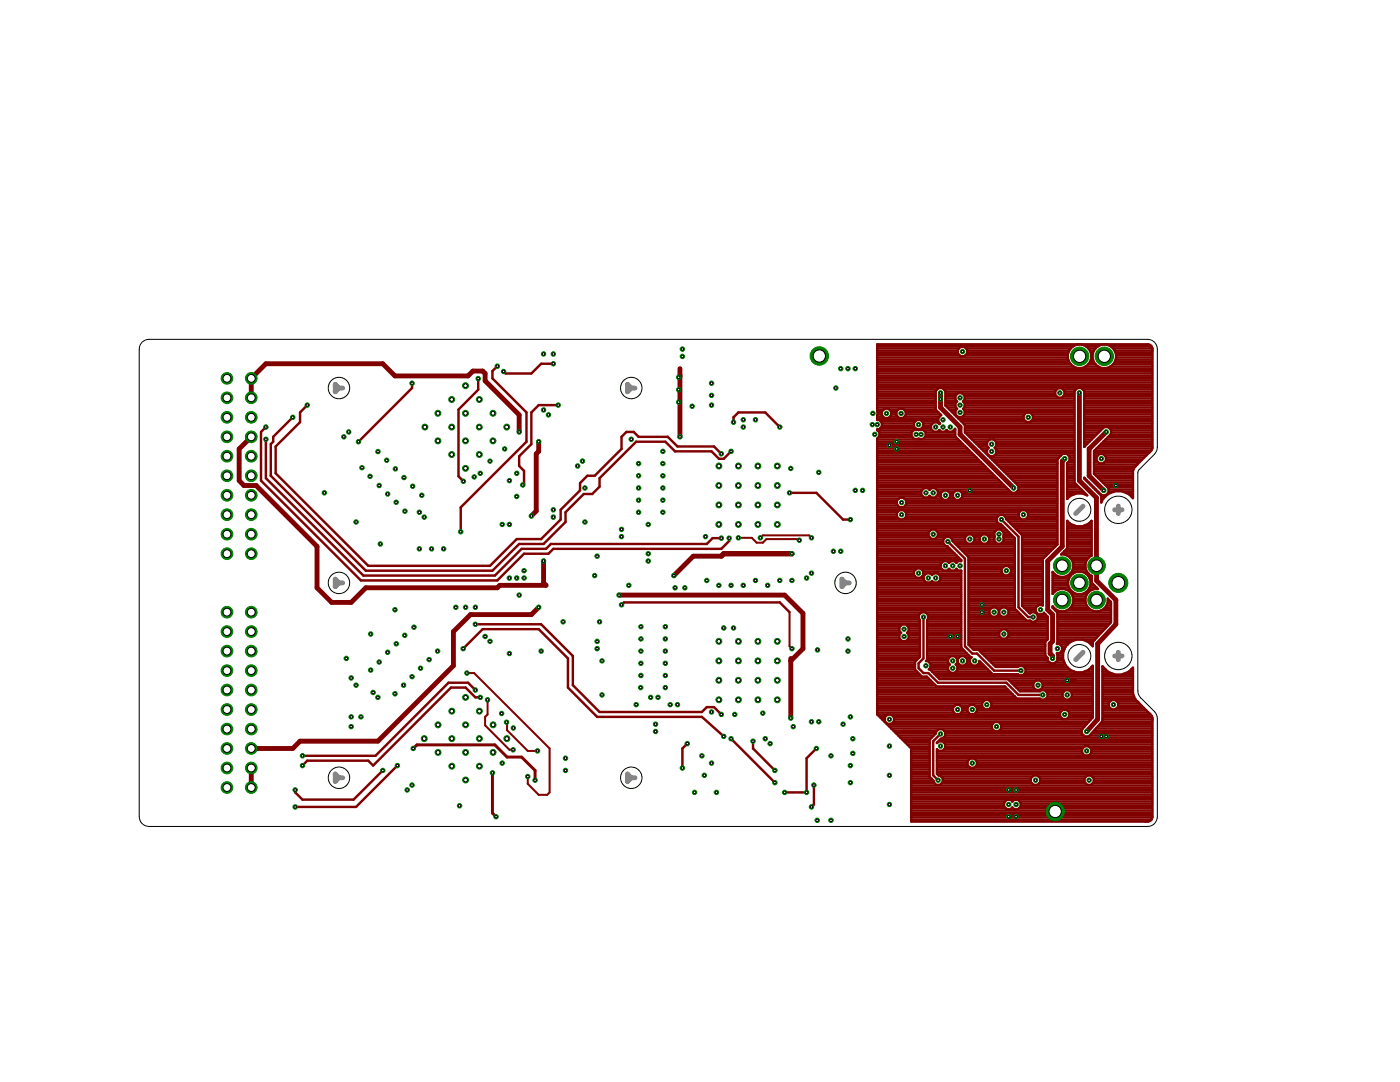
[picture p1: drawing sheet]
<svg xmlns="http://www.w3.org/2000/svg" width="279mm" height="216mm" viewBox="0 0 279 216" stroke-linecap="round" stroke-linejoin="round" font-family="sans-serif">
<g fill="#800000" stroke="#800000" stroke-width=".49">
<path d="M82.2 76.5v.9z"/>
<path d="M82.2 77.4l-10.7 10.7z"/>
<path d="M107.5 80.8h3.9z"/>
<path d="M106 82.3l1.5-1.5z"/>
<path d="M106 82.3v6.3z"/>
<path d="M103.6 91l2.4-2.4z"/>
<path d="M103.6 91v2z"/>
<path d="M103.6 93l1 1z"/>
<path d="M104.6 94v2.5z"/>
<path d="M104.3 96.8l.3-.3z"/>
<path d="M152.7 82.3l2.9 2.9z"/>
<path d="M147.4 82.3h5.3z"/>
<path d="M146.4 83.3l1-1z"/>
<path d="M146.4 83.3v.9z"/>
<path d="M91.5 95l1 1z"/>
<path d="M91.5 81.7v13.3z"/>
<path d="M95.4 77.8l-3.9 3.9z"/>
<path d="M95.4 75.5v2.3z"/>
<path d="M150.3 149.4l4.3 4.3z"/>
<path d="M150.3 147.9v1.5z"/>
<path d="M145.9 147.4l8.7 8.8z"/>
<path d="M136.2 149.4v3.8z"/>
<path d="M137.2 148.4l-1 1z"/>
<path d="M71.1 161l8.2-8.2z"/>
<path d="M58.9 161h12.2z"/>
<path d="M76.4 153.7l-5.8 5.9z"/>
<path d="M60.4 159.6h10.2z"/>
<path d="M58.9 158.1l1.5 1.5z"/>
<path d="M58.9 157.6v.5z"/>
<path d="M60.4 150.8h14.5z"/>
<path d="M93.4 136.2l1.5 1.5z"/>
<path d="M89.5 136.2h3.9z"/>
<path d="M74.9 150.8l14.6-14.6z"/>
<path d="M61.3 151.8l-.9 1z"/>
<path d="M61.3 151.8h12.2z"/>
<path d="M73.5 151.8l1 1z"/>
<path d="M94.9 139.1h.9z"/>
<path d="M92.9 137.2l2 1.9z"/>
<path d="M90 137.2h2.9z"/>
<path d="M90 137.2l-15.5 15.6z"/>
<path d="M226.9 92.7l-.2 .3z"/>
<path d="M226.6 93h.1z"/>
<path d="M226.6 93l-.2 .3z"/>
<path d="M226.4 93.3l-.3 .6z"/>
<path d="M226.1 94v5.4z"/>
<path d="M225.3 98.6l.8 .8z"/>
<path d="M223.9 98l1.4 .6z"/>
<path d="M222.5 98h1.4z"/>
<path d="M221.1 98.6l1.4-.6z"/>
<path d="M221.1 98.6l-1.1 1z"/>
<path d="M220 99.6l-.2 .7z"/>
<path d="M219.8 98.9v1.4z"/>
<path d="M219.2 98.3l.6 .6z"/>
<path d="M216.4 95.5l2.8 2.8z"/>
<path d="M216.4 95.3v.2z"/>
<path d="M216.4 95.3l3.5 3.5z"/>
<path d="M219.9 98.8h.8z"/>
<path d="M220.7 98.8l.6-.5z"/>
<path d="M221.3 97.5v.8z"/>
<path d="M218.3 94.5l3 3z"/>
<path d="M218.3 90v4.5z"/>
<path d="M218.3 90l3.4-3.4z"/>
<path d="M221.7 85.8v.8z"/>
<path d="M221.2 85.2l.5 .6z"/>
<path d="M220.3 85.2h.9z"/>
<path d="M220.3 85.2l-3.9 4z"/>
<path d="M216.4 78v11.2z"/>
<path d="M215.8 77.4l.6 .6z"/>
<path d="M215 77.4h.8z"/>
<path d="M214.4 78l.6-.6z"/>
<path d="M214.4 78v17.5z"/>
<path d="M214.4 95.5v.8z"/>
<path d="M214.4 96.3l2.6 2.5z"/>
<path d="M216.1 98.5l.9 .3z"/>
<path d="M214.8 98.5h1.3z"/>
<path d="M213.6 99l1.2-.5z"/>
<path d="M213.6 99l-.6 .5z"/>
<path d="M213 92.4v7.1z"/>
<path d="M213 92.4l.5-.5z"/>
<path d="M213.5 91.1v.8z"/>
<path d="M212.9 90.6l.6 .5z"/>
<path d="M212.1 90.6h.8z"/>
<path d="M212.1 90.6l-1.1 1z"/>
<path d="M211 91.6v.8z"/>
<path d="M211 92.4v16.2z"/>
<path d="M208.1 111.5l2.9-2.9z"/>
<path d="M208.1 111.5v.9z"/>
<path d="M208.1 112.4v8.4z"/>
<path d="M208 120.7l.1 .1z"/>
<path d="M207.2 120.7h.8z"/>
<path d="M206.7 121.3l.5-.6z"/>
<path d="M206.7 121.3v.7z"/>
<path d="M206.7 122l.5 .6z"/>
<path d="M207.2 122.6h.8z"/>
<path d="M208 122.6l.3-.3z"/>
<path d="M208.3 122.3l.4 .3z"/>
<path d="M208.7 122.6l.4 .4z"/>
<path d="M209.1 123v4.6z"/>
<path d="M209.1 127.6l-.5 .5z"/>
<path d="M208.6 128.1v.8z"/>
<path d="M208.6 128.9v1.9z"/>
<path d="M208.6 130.8l.5 .5z"/>
<path d="M209.1 131.3v.5z"/>
<path d="M209.1 131.8l.6 .6z"/>
<path d="M209.7 132.4h.8z"/>
<path d="M210.5 132.4l.5-.6z"/>
<path d="M211 131.3v.5z"/>
<path d="M211 130.5v.8z"/>
<path d="M210.9 130.4l.1 .1z"/>
<path d="M210.9 130.4h.5z"/>
<path d="M212 129.8l-.6 .6z"/>
<path d="M212 129.1v.7z"/>
<path d="M211.4 128.5l.6 .6z"/>
<path d="M210.9 128.5h.5z"/>
<path d="M211 128.4l-.1 .1z"/>
<path d="M211 123v5.4z"/>
<path d="M211 122.2v.8z"/>
<path d="M210.1 121.3l.9 .9z"/>
<path d="M210.1 121v.3z"/>
<path d="M210.1 121l.6 .6z"/>
<path d="M210.7 121.6l.8 .4z"/>
<path d="M211.5 122h.9z"/>
<path d="M212.4 122l.9-.4z"/>
<path d="M213.9 121l-.6 .6z"/>
<path d="M214.2 120.2l-.3 .8z"/>
<path d="M214.2 119.3v.9z"/>
<path d="M213.9 118.5l.3 .8z"/>
<path d="M213.3 117.9l.6 .6z"/>
<path d="M212.4 117.5l.9 .4z"/>
<path d="M211.5 117.5h.9z"/>
<path d="M210.7 117.9l.8-.4z"/>
<path d="M210.7 117.9l-.6 .6z"/>
<path d="M210.1 114.1v4.4z"/>
<path d="M210.1 114.2l.6 .6z"/>
<path d="M210.7 114.8l.8 .3z"/>
<path d="M211.5 115.1h.9z"/>
<path d="M212.4 115.1l.9-.3z"/>
<path d="M213.9 114.2l-.6 .6z"/>
<path d="M214.2 113.3l-.3 .9z"/>
<path d="M214.2 112.4v.9z"/>
<path d="M213.9 111.6l.3 .8z"/>
<path d="M213.3 111l.6 .6z"/>
<path d="M212.4 110.6l.9 .4z"/>
<path d="M211.8 110.6h.6z"/>
<path d="M211.8 110.6l.6-.6z"/>
<path d="M213 109.4l-.6 .6z"/>
<path d="M213 103.9v5.5z"/>
<path d="M213 103.9l.6 .6z"/>
<path d="M213.6 104.5l1.2 .5z"/>
<path d="M214.8 105h1.3z"/>
<path d="M216.1 105l1.2-.5z"/>
<path d="M217.3 104.5l.5-.6z"/>
<path d="M217.8 103.9v7z"/>
<path d="M217.6 111l.2-.1z"/>
<path d="M217.6 111l-.6 .6z"/>
<path d="M217 111.6l-.4 .8z"/>
<path d="M216.6 112.4v.9z"/>
<path d="M216.6 113.3l.4 .9z"/>
<path d="M217 114.2l.6 .6z"/>
<path d="M217.6 114.8l.3 .1z"/>
<path d="M217.9 114.9v.6z"/>
<path d="M217.9 115.5v.8z"/>
<path d="M217.9 116.3l1.2 1.2z"/>
<path d="M218.4 117.5h.7z"/>
<path d="M217.6 117.9l.8-.4z"/>
<path d="M217.6 117.9l-.6 .6z"/>
<path d="M217 118.5l-.4 .8z"/>
<path d="M216.6 119.3v.9z"/>
<path d="M216.6 120.2l.4 .8z"/>
<path d="M217 121l.6 .6z"/>
<path d="M217.6 121.6l.8 .4z"/>
<path d="M218.4 122h.9z"/>
<path d="M219.3 122l.8-.4z"/>
<path d="M220.1 121.6l.6-.6z"/>
<path d="M221.1 120.2l-.4 .8z"/>
<path d="M221.1 119.5v.7z"/>
<path d="M221.1 119.5l.6 .6z"/>
<path d="M221.7 120.1v4.1z"/>
<path d="M221.7 124.2l-3.3 3.6z"/>
<path d="M218.1 128.1l.3-.3z"/>
<path d="M218.1 128.1v.4z"/>
<path d="M218.1 128.5v.4z"/>
<path d="M217.3 128.1l.8 .8z"/>
<path d="M216.1 127.6l1.2 .5z"/>
<path d="M214.8 127.6h1.3z"/>
<path d="M213.6 128.1l1.2-.5z"/>
<path d="M213.6 128.1l-1 .9z"/>
<path d="M212.6 129l-.4 1.2z"/>
<path d="M212.2 130.2v1.4z"/>
<path d="M212.2 131.6l.4 1.1z"/>
<path d="M212.6 132.7l1 1z"/>
<path d="M213.6 133.7l1.2 .5z"/>
<path d="M214.8 134.2h1.3z"/>
<path d="M216.1 134.2l1.2-.5z"/>
<path d="M217.3 133.7l.8-.9z"/>
<path d="M218.1 132.8v10.4z"/>
<path d="M218.1 143.2l-2.2 2.4z"/>
<path d="M215.9 145.6v.8z"/>
<path d="M215.9 146.4l.6 .6z"/>
<path d="M216.5 147l.8-.1z"/>
<path d="M219.8 144.2l-2.5 2.7z"/>
<path d="M219.8 144.2l.2-.3z"/>
<path d="M220 143.5v.4z"/>
<path d="M220 133v10.5z"/>
<path d="M220 133l1.1 1z"/>
<path d="M221.1 134l1.4 .6z"/>
<path d="M222.5 134.6h1.4z"/>
<path d="M223.9 134.6l1.4-.6z"/>
<path d="M225.3 134l.8-.8z"/>
<path d="M226.1 133.2v5.1z"/>
<path d="M226.1 138.3v.2z"/>
<path d="M226.1 138.5l.4 1z"/>
<path d="M226.5 139.5l.2 .1z"/>
<path d="M226.7 139.6l.3 .4z"/>
<path d="M227 140l.2 .2z"/>
<path d="M227.2 140.2l2.2 2.2z"/>
<path d="M229.4 142.4l.1 .1z"/>
<path d="M229.5 142.5l.2 .2z"/>
<path d="M229.7 142.7l.1 .1z"/>
<path d="M229.8 142.8l.2 .4z"/>
<path d="M230 143.2v.2z"/>
<path d="M230 143.4v.1z"/>
<path d="M230 143.5v.3z"/>
<path d="M230 143.8v19.2z"/>
<path d="M230 163v.2z"/>
<path d="M230 163.2l-.2 .3z"/>
<path d="M229.8 163.5l-.2 .3z"/>
<path d="M229.2 163.9l.4-.1z"/>
<path d="M229 163.9h.2z"/>
<path d="M228.7 163.9h.3z"/>
<path d="M181.9 163.9h46.7z"/>
<path d="M181.9 149.4v14.5z"/>
<path d="M175.1 142.6l6.8 6.8z"/>
<path d="M175.1 87.5v55.1z"/>
<path d="M175.1 87.5l.4-.4z"/>
<path d="M175.5 86.3v.8z"/>
<path d="M175.1 85.8l.4 .5z"/>
<path d="M175.1 85.7v.1z"/>
<path d="M175.1 85.7h.4z"/>
<path d="M175.5 85.7l.5-.6z"/>
<path d="M176 84.3v.8z"/>
<path d="M175.5 83.8l.5 .5z"/>
<path d="M175.1 83.8h.4z"/>
<path d="M175.1 82.9v.9z"/>
<path d="M175.1 82.1v.8z"/>
<path d="M175.1 68.7v13.3z"/>
<path d="M175.1 68.7h53.9z"/>
<path d="M229 68.7h.2z"/>
<path d="M229.2 68.7l.4 .2z"/>
<path d="M229.6 68.9l.2 .2z"/>
<path d="M229.8 69.1l.2 .4z"/>
<path d="M230 69.5v.2z"/>
<path d="M230 69.7v.2z"/>
<path d="M230 69.9v.2z"/>
<path d="M230 70.1v19.2z"/>
<path d="M230 89.3v.2z"/>
<path d="M230 89.5l-.2 .3z"/>
<path d="M229.8 89.8l-.1 .1z"/>
<path d="M229.7 89.9l-.2 .2z"/>
<path d="M229.4 90.2l.1-.1z"/>
<path d="M226.9 92.7l2.5-2.5z"/>
<path d="M184.3 84.3v.8z"/>
<path d="M183.7 83.8l.6 .5z"/>
<path d="M182.9 83.8h.8z"/>
<path d="M182.9 83.8l-.5 .5z"/>
<path d="M182.4 84.3v.8z"/>
<path d="M182.4 85.1l.5 .6z"/>
<path d="M182.9 85.7h.8z"/>
<path d="M184.3 85.1l-.6 .6z"/>
<path d="M213.4 142.2v.7z"/>
<path d="M212.9 141.6l.5 .6z"/>
<path d="M212.1 141.6h.8z"/>
<path d="M212.1 141.6l-.5 .6z"/>
<path d="M211.6 142.2v.7z"/>
<path d="M211.6 142.9l.5 .6z"/>
<path d="M212.1 143.5h.8z"/>
<path d="M212.9 143.5l.5-.6z"/>
<path d="M206.1 82.9v.8z"/>
<path d="M205.6 82.3l.5 .6z"/>
<path d="M204.8 82.3h.8z"/>
<path d="M204.8 82.3l-.5 .6z"/>
<path d="M204.3 82.9v.8z"/>
<path d="M204.3 83.7l.5 .5z"/>
<path d="M204.8 84.2h.8z"/>
<path d="M205.6 84.2l.5-.5z"/>
<path d="M212.4 78v.8z"/>
<path d="M211.9 77.5l.5 .5z"/>
<path d="M211.1 77.5h.8z"/>
<path d="M211.1 77.5l-.5 .5z"/>
<path d="M210.6 78v.8z"/>
<path d="M210.6 78.8l.5 .6z"/>
<path d="M211.1 79.4h.8z"/>
<path d="M212.4 78.8l-.5 .6z"/>
<path d="M197.9 140.2v.8z"/>
<path d="M197.3 139.7l.6 .5z"/>
<path d="M196.6 139.7h.7z"/>
<path d="M196.6 139.7l-.6 .5z"/>
<path d="M196 140.2v.8z"/>
<path d="M196 141l.6 .5z"/>
<path d="M196.6 141.5h.7z"/>
<path d="M197.9 141l-.6 .5z"/>
<path d="M195 141.2v.8z"/>
<path d="M194.4 140.7l.6 .5z"/>
<path d="M193.6 140.7h.8z"/>
<path d="M193.6 140.7l-.5 .5z"/>
<path d="M193.1 141.2v.8z"/>
<path d="M193.1 142l.5 .5z"/>
<path d="M193.6 142.5h.8z"/>
<path d="M194.4 142.5l.6-.5z"/>
<path d="M222.7 70.6v1z"/>
<path d="M222.4 69.8l.3 .8z"/>
<path d="M221.7 69.1l.7 .7z"/>
<path d="M220.9 68.7l.8 .4z"/>
<path d="M219.9 68.7h1z"/>
<path d="M219.1 69.1l.8-.4z"/>
<path d="M218.4 69.8l.7-.7z"/>
<path d="M218.4 69.8l-.4 .8z"/>
<path d="M218 70.6v1z"/>
<path d="M218 71.6l.4 .8z"/>
<path d="M218.4 72.4l.7 .7z"/>
<path d="M219.1 73.1l.8 .3z"/>
<path d="M219.9 73.4h1z"/>
<path d="M220.9 73.4l.8-.3z"/>
<path d="M221.7 73.1l.7-.7z"/>
<path d="M222.7 71.6l-.3 .8z"/>
<path d="M193 69.8v.7z"/>
<path d="M192.5 69.2l.5 .6z"/>
<path d="M191.7 69.2h.8z"/>
<path d="M191.7 69.2l-.5 .6z"/>
<path d="M191.2 69.8v.7z"/>
<path d="M191.2 70.5l.5 .6z"/>
<path d="M191.7 71.1h.8z"/>
<path d="M192.5 71.1l.5-.6z"/>
<path d="M192 98.4v.8z"/>
<path d="M191.5 97.9l.5 .5z"/>
<path d="M190.7 97.9h.8z"/>
<path d="M190.7 97.9l-.5 .5z"/>
<path d="M190.2 98.4v.8z"/>
<path d="M190.2 99.2l.5 .6z"/>
<path d="M190.7 99.8h.8z"/>
<path d="M191.5 99.8l.5-.6z"/>
<path d="M187.2 106.2v.8z"/>
<path d="M186.6 105.7l.6 .5z"/>
<path d="M185.9 105.7h.7z"/>
<path d="M185.9 105.7l-.6 .5z"/>
<path d="M185.3 106.2v.8z"/>
<path d="M185.3 107l.6 .5z"/>
<path d="M185.9 107.5h.7z"/>
<path d="M186.6 107.5l.6-.5z"/>
<path d="M223.2 140.2v.8z"/>
<path d="M222.6 139.7l.6 .5z"/>
<path d="M221.8 139.7h.8z"/>
<path d="M221.8 139.7l-.5 .5z"/>
<path d="M221.3 140.2v.8z"/>
<path d="M221.3 141l.5 .5z"/>
<path d="M221.8 141.5h.8z"/>
<path d="M222.6 141.5l.6-.5z"/>
<path d="M213.9 138.3v.8z"/>
<path d="M213.4 137.7l.5 .6z"/>
<path d="M212.6 137.7h.8z"/>
<path d="M212.6 137.7l-.6 .6z"/>
<path d="M212 138.3v.8z"/>
<path d="M212 139.1l.6 .5z"/>
<path d="M212.6 139.6h.8z"/>
<path d="M213.4 139.6l.5-.5z"/>
<path d="M199.8 144.6v.8z"/>
<path d="M199.3 144.1l.5 .5z"/>
<path d="M198.5 144.1h.8z"/>
<path d="M198 144.6l.5-.5z"/>
<path d="M198 144.6v.8z"/>
<path d="M198 145.4l.5 .5z"/>
<path d="M198.5 145.9h.8z"/>
<path d="M199.3 145.9l.5-.5z"/>
<path d="M195 151.9v.8z"/>
<path d="M194.4 151.3l.6 .6z"/>
<path d="M193.6 151.3h.8z"/>
<path d="M193.6 151.3l-.5 .6z"/>
<path d="M193.1 151.9v.8z"/>
<path d="M193.1 152.7l.5 .5z"/>
<path d="M193.6 153.2h.8z"/>
<path d="M194.4 153.2l.6-.5z"/>
<path d="M200.2 102.7l.6 .6z"/>
<path d="M199.5 102.7h.7z"/>
<path d="M199.5 102.7l-.6 .6z"/>
<path d="M198.9 103.3v.8z"/>
<path d="M198.9 104.1l.6 .5z"/>
<path d="M199.5 104.6h.2z"/>
<path d="M199.7 104.6l2.8 2.8z"/>
<path d="M202.5 107.4v14.1z"/>
<path d="M202.5 121.5l.5 .4z"/>
<path d="M203 121.9l1.9 1.9z"/>
<path d="M204.9 123.8h.6z"/>
<path d="M205.6 123.8l.2 .3z"/>
<path d="M205.8 124.1h.8z"/>
<path d="M206.6 124.1l.5-.6z"/>
<path d="M207.1 122.7v.8z"/>
<path d="M206.6 122.2l.5 .5z"/>
<path d="M205.8 122.2h.8z"/>
<path d="M205.8 122.2l-.2 .2z"/>
<path d="M204 120.9l1.5 1.5z"/>
<path d="M204 107.4v13.5z"/>
<path d="M204 106.8v.6z"/>
<path d="M200.8 103.6l3.2 3.2z"/>
<path d="M200.8 103.3v.3z"/>
<path d="M180.8 82.1v.8z"/>
<path d="M180.2 81.6l.6 .5z"/>
<path d="M179.5 81.6h.7z"/>
<path d="M179.5 81.6l-.6 .5z"/>
<path d="M178.9 82.1v.8z"/>
<path d="M178.9 82.9l.6 .5z"/>
<path d="M179.5 83.4h.7z"/>
<path d="M180.2 83.4l.6-.5z"/>
<path d="M177.8 82.1v.8z"/>
<path d="M177.3 81.6l.5 .5z"/>
<path d="M176.5 81.6h.8z"/>
<path d="M176.5 81.6l-.5 .5z"/>
<path d="M176 82.1v.8z"/>
<path d="M176 82.9l.5 .5z"/>
<path d="M176.5 83.4h.8z"/>
<path d="M177.3 83.4l.5-.5z"/>
<path d="M198.8 89.7v.8z"/>
<path d="M198.5 89.3l.3 .4z"/>
<path d="M198.5 89.3l.3-.3z"/>
<path d="M198.8 88.2v.8z"/>
<path d="M198.3 87.7l.5 .5z"/>
<path d="M197.5 87.7h.8z"/>
<path d="M197.5 87.7l-.5 .5z"/>
<path d="M197 88.2v.8z"/>
<path d="M197 89l.3 .3z"/>
<path d="M197.3 89.3l-.3 .4z"/>
<path d="M197 89.7v.8z"/>
<path d="M197 90.5l.5 .5z"/>
<path d="M197.5 91h.8z"/>
<path d="M198.8 90.5l-.5 .5z"/>
<path d="M200.9 159.6h.8z"/>
<path d="M200.9 159.6l-.5 .5z"/>
<path d="M200.4 160.1v.8z"/>
<path d="M200.4 160.9l.5 .6z"/>
<path d="M200.9 161.5h.8z"/>
<path d="M202 161.1l-.3 .4z"/>
<path d="M202 161.1l.4 .4z"/>
<path d="M202.4 161.5h.8z"/>
<path d="M203.2 161.5l.5-.6z"/>
<path d="M203.7 160.1v.8z"/>
<path d="M203.2 159.6l.5 .5z"/>
<path d="M202.4 159.6h.8z"/>
<path d="M202 159.9l.4-.3z"/>
<path d="M201.7 159.6l.3 .3z"/>
<path d="M217.8 149.5v.7z"/>
<path d="M217.3 148.9l.5 .6z"/>
<path d="M216.5 148.9h.8z"/>
<path d="M216.5 148.9l-.6 .6z"/>
<path d="M215.9 149.5v.7z"/>
<path d="M215.9 150.2l.6 .6z"/>
<path d="M216.5 150.8h.8z"/>
<path d="M217.3 150.8l.5-.6z"/>
<path d="M187.2 97.9v.8z"/>
<path d="M186.6 97.4l.6 .5z"/>
<path d="M185.9 97.4h.7z"/>
<path d="M185.9 97.4l-.4 .3z"/>
<path d="M185.2 97.4l.3 .3z"/>
<path d="M184.4 97.4h.8z"/>
<path d="M183.9 97.9l.5-.5z"/>
<path d="M183.9 97.9v.8z"/>
<path d="M183.9 98.7l.5 .6z"/>
<path d="M184.4 99.3h.8z"/>
<path d="M185.2 99.3l.3-.4z"/>
<path d="M185.5 98.9l.4 .4z"/>
<path d="M185.9 99.3h.7z"/>
<path d="M186.6 99.3l.6-.6z"/>
<path d="M200.3 107.2v.7z"/>
<path d="M200.2 107.1l.1 .1z"/>
<path d="M200.3 107l-.1 .1z"/>
<path d="M200.3 106.2v.8z"/>
<path d="M199.7 105.7l.6 .5z"/>
<path d="M199 105.7h.7z"/>
<path d="M199 105.7l-.6 .5z"/>
<path d="M198.4 106.2v.8z"/>
<path d="M198.4 107l.1 .1z"/>
<path d="M198.5 107.1l-.1 .1z"/>
<path d="M198.4 107.2v.7z"/>
<path d="M198.4 107.9l.6 .6z"/>
<path d="M199 108.5h.7z"/>
<path d="M199.7 108.5l.6-.6z"/>
<path d="M201.8 113.5v.8z"/>
<path d="M201.2 112.9l.6 .6z"/>
<path d="M200.4 112.9h.8z"/>
<path d="M200.4 112.9l-.5 .6z"/>
<path d="M199.9 113.5v.8z"/>
<path d="M199.9 114.3l.5 .5z"/>
<path d="M200.4 114.8h.8z"/>
<path d="M201.2 114.8l.6-.5z"/>
<path d="M201.3 126.1v.8z"/>
<path d="M200.7 125.6l.6 .5z"/>
<path d="M200 125.6h.7z"/>
<path d="M200 125.6l-.6 .5z"/>
<path d="M199.4 126.1v.8z"/>
<path d="M199.4 126.9l.6 .5z"/>
<path d="M200 127.4h.7z"/>
<path d="M200.7 127.4l.6-.5z"/>
<path d="M181.4 126.6v.8z"/>
<path d="M181 126.3l.4 .3z"/>
<path d="M181 126.3l.4-.4z"/>
<path d="M181.4 125.2v.7z"/>
<path d="M180.8 124.6l.6 .6z"/>
<path d="M180 124.6h.8z"/>
<path d="M180 124.6l-.5 .6z"/>
<path d="M179.5 125.2v.7z"/>
<path d="M179.5 125.9l.3 .4z"/>
<path d="M179.5 126.6l.3-.3z"/>
<path d="M179.5 126.6v.8z"/>
<path d="M179.5 127.4l.5 .5z"/>
<path d="M180 127.9h.8z"/>
<path d="M180.8 127.9l.6-.5z"/>
<path d="M193 131.5v.7z"/>
<path d="M192.5 130.9l.5 .6z"/>
<path d="M191.7 130.9h.8z"/>
<path d="M191.7 130.9l-.5 .6z"/>
<path d="M191.2 131.5v.7z"/>
<path d="M191.2 132.2l.5 .6z"/>
<path d="M191.7 132.8h.8z"/>
<path d="M192.5 132.8l.5-.6z"/>
<path d="M217.7 115.9v.9z"/>
<path d="M217.3 115l.4 .9z"/>
<path d="M216.7 114.4l.6 .6z"/>
<path d="M215.9 114.1l.8 .3z"/>
<path d="M215 114.1h.9z"/>
<path d="M214.1 114.4l.9-.3z"/>
<path d="M214.1 114.4l-.6 .6z"/>
<path d="M213.5 115l-.3 .9z"/>
<path d="M213.2 115.9v.9z"/>
<path d="M213.2 116.8l.3 .8z"/>
<path d="M213.5 117.6l.6 .6z"/>
<path d="M214.1 118.2l.9 .4z"/>
<path d="M215 118.6h.9z"/>
<path d="M215.9 118.6l.8-.4z"/>
<path d="M216.7 118.2l.6-.6z"/>
<path d="M217.7 116.8l-.4 .8z"/>
<path d="M184.3 114v.8z"/>
<path d="M183.7 113.4l.6 .6z"/>
<path d="M182.9 113.4h.8z"/>
<path d="M182.9 113.4l-.5 .6z"/>
<path d="M182.4 114v.8z"/>
<path d="M182.4 114.8l.5 .5z"/>
<path d="M182.9 115.3h.8z"/>
<path d="M183.7 115.3l.6-.5z"/>
<path d="M191.1 132.9v.8z"/>
<path d="M190.7 132.6l.4 .3z"/>
<path d="M190.7 132.6l.4-.4z"/>
<path d="M191.1 131.5v.7z"/>
<path d="M190.5 130.9l.6 .6z"/>
<path d="M189.8 130.9h.7z"/>
<path d="M189.8 130.9l-.6 .6z"/>
<path d="M189.2 131.5v.7z"/>
<path d="M189.2 132.2l.3 .4z"/>
<path d="M189.5 132.6l-.3 .3z"/>
<path d="M189.2 132.9v.8z"/>
<path d="M189.2 133.7l.6 .6z"/>
<path d="M189.8 134.3h.7z"/>
<path d="M191.1 133.7l-.6 .6z"/>
<path d="M205.2 102.3v.8z"/>
<path d="M204.6 101.8l.6 .5z"/>
<path d="M203.8 101.8h.8z"/>
<path d="M203.8 101.8l-.5 .5z"/>
<path d="M203.3 102.3v.8z"/>
<path d="M203.3 103.1l.5 .5z"/>
<path d="M203.8 103.6h.8z"/>
<path d="M204.6 103.6l.6-.5z"/>
<path d="M180.9 99.9v.8z"/>
<path d="M180.3 99.3l.6 .6z"/>
<path d="M179.5 99.3h.8z"/>
<path d="M179.5 99.3l-.5 .6z"/>
<path d="M179 99.9v.8z"/>
<path d="M179 100.7l.5 .5z"/>
<path d="M179.5 101.2h.8z"/>
<path d="M180.3 101.2l.6-.5z"/>
<path d="M180.9 102.3v.8z"/>
<path d="M180.3 101.8l.6 .5z"/>
<path d="M179.5 101.8h.8z"/>
<path d="M179.5 101.8l-.5 .5z"/>
<path d="M179 102.3v.8z"/>
<path d="M179 103.1l.5 .5z"/>
<path d="M179.5 103.6h.8z"/>
<path d="M180.3 103.6l.6-.5z"/>
<path d="M184.9 114.4h.8z"/>
<path d="M184.9 114.4l-.6 .6z"/>
<path d="M184.3 115v.7z"/>
<path d="M184.3 115.7l.6 .6z"/>
<path d="M184.9 116.3h.8z"/>
<path d="M185.7 116.3l.3-.4z"/>
<path d="M186 115.9l.4 .4z"/>
<path d="M186.4 116.3h.7z"/>
<path d="M187.1 116.3l.6-.6z"/>
<path d="M187.7 115v.7z"/>
<path d="M187.1 114.4l.6 .6z"/>
<path d="M186.4 114.4h.7z"/>
<path d="M186.4 114.4l-.4 .3z"/>
<path d="M185.7 114.4l.3 .3z"/>
<path d="M197.4 107.2v.7z"/>
<path d="M196.8 106.6l.6 .6z"/>
<path d="M196.1 106.6h.7z"/>
<path d="M196.1 106.6l-.6 .6z"/>
<path d="M195.5 107.2v.7z"/>
<path d="M195.5 107.9l.6 .6z"/>
<path d="M196.1 108.5h.7z"/>
<path d="M196.8 108.5l.6-.6z"/>
<path d="M199.3 121.8v.7z"/>
<path d="M198.8 121.2l.5 .6z"/>
<path d="M198 121.2h.8z"/>
<path d="M197.5 121.8l.5-.6z"/>
<path d="M197.5 121.8v.7z"/>
<path d="M197.5 122.5l.5 .6z"/>
<path d="M198 123.1h.8z"/>
<path d="M199.3 122.5l-.5 .6z"/>
<path d="M201.3 121.8v.7z"/>
<path d="M200.7 121.2l.6 .6z"/>
<path d="M200 121.2h.7z"/>
<path d="M199.4 121.8l.6-.6z"/>
<path d="M199.4 121.8v.7z"/>
<path d="M199.4 122.5l.6 .6z"/>
<path d="M200 123.1h.7z"/>
<path d="M200.7 123.1l.6-.6z"/>
<path d="M208.1 136.3v.8z"/>
<path d="M207.5 135.8l.6 .5z"/>
<path d="M206.8 135.8h.7z"/>
<path d="M206.8 135.8l-.6 .5z"/>
<path d="M206.2 136.3v.8z"/>
<path d="M206.2 137.1l.6 .6z"/>
<path d="M206.8 137.7h.7z"/>
<path d="M207.5 137.7l.6-.6z"/>
<path d="M195.5 131.9v.3z"/>
<path d="M195.5 131.9l2.6 2.6z"/>
<path d="M198.1 134.5h.6z"/>
<path d="M198.7 134.5h4.5z"/>
<path d="M203.2 134.5l.2 .2z"/>
<path d="M203.4 134.7h.7z"/>
<path d="M204.7 134.2l-.6 .5z"/>
<path d="M204.7 133.4v.8z"/>
<path d="M204.1 132.9l.6 .5z"/>
<path d="M203.4 132.9h.7z"/>
<path d="M203.2 133.1l.2-.2z"/>
<path d="M198.7 133.1h4.5z"/>
<path d="M195.7 130.1l3 3z"/>
<path d="M195.3 129.7l.4 .4z"/>
<path d="M194.3 129.7h1z"/>
<path d="M193.3 128.7l1 1z"/>
<path d="M193.3 111.8v16.9z"/>
<path d="M193.3 111.1v.7z"/>
<path d="M190.1 107.9l3.2 3.2z"/>
<path d="M190.1 107.7v.2z"/>
<path d="M189.5 107.1l.6 .6z"/>
<path d="M188.8 107.1h.7z"/>
<path d="M188.8 107.1l-.6 .6z"/>
<path d="M188.2 107.7v.7z"/>
<path d="M188.2 108.4l.6 .6z"/>
<path d="M188.8 109h.3z"/>
<path d="M189.1 109l2.7 2.8z"/>
<path d="M191.8 111.8v.2z"/>
<path d="M191.2 112h.6z"/>
<path d="M191.2 112l-.3 .3z"/>
<path d="M190.5 112l.4 .3z"/>
<path d="M189.8 112h.7z"/>
<path d="M189.4 112.3l.4-.3z"/>
<path d="M189.1 112l.3 .3z"/>
<path d="M188.3 112h.8z"/>
<path d="M187.7 112.5l.6-.5z"/>
<path d="M187.7 112.5v.8z"/>
<path d="M187.7 113.3l.6 .6z"/>
<path d="M188.3 113.9h.8z"/>
<path d="M189.4 113.5l-.3 .4z"/>
<path d="M189.4 113.5l.4 .4z"/>
<path d="M189.8 113.9h.7z"/>
<path d="M190.9 113.5l-.4 .4z"/>
<path d="M190.9 113.5l.3 .4z"/>
<path d="M191.2 113.9h.6z"/>
<path d="M191.8 113.9v15.3z"/>
<path d="M191.8 129.2l.5 .5z"/>
<path d="M192.3 129.7l1.4 1.4z"/>
<path d="M193.7 131.1h.2z"/>
<path d="M193.9 131.1l-.3 .4z"/>
<path d="M193.6 131.5v.7z"/>
<path d="M193.6 132.2l.5 .6z"/>
<path d="M194.1 132.8h.8z"/>
<path d="M194.9 132.8l.6-.6z"/>
<path d="M185.7 132.4v.8z"/>
<path d="M185.2 131.9l.5 .5z"/>
<path d="M184.8 131.9h.4z"/>
<path d="M184.8 131.9l.2-.2z"/>
<path d="M185 131.1v.6z"/>
<path d="M185 123.7v7.4z"/>
<path d="M185 123.7l.2-.2z"/>
<path d="M185.2 122.7v.8z"/>
<path d="M184.7 122.2l.5 .5z"/>
<path d="M183.9 122.2h.8z"/>
<path d="M183.9 122.2l-.5 .5z"/>
<path d="M183.4 122.7v.8z"/>
<path d="M183.4 123.5l.2 .2z"/>
<path d="M183.6 123.7v7.4z"/>
<path d="M182.6 132l1-.9z"/>
<path d="M182.6 132v.7z"/>
<path d="M182.6 132.7v.9z"/>
<path d="M182.6 133.6l.4 .4z"/>
<path d="M183 134l1 1z"/>
<path d="M184 135h.6z"/>
<path d="M184.6 135h.4z"/>
<path d="M185 135l1.5 1.5z"/>
<path d="M186.5 136.5l.4 .5z"/>
<path d="M186.9 137h13.6z"/>
<path d="M200.5 137l2 2z"/>
<path d="M202.5 139l.5 .4z"/>
<path d="M203 139.4h4.5z"/>
<path d="M207.5 139.4l.2 .2z"/>
<path d="M207.7 139.6h.8z"/>
<path d="M208.5 139.6l.6-.5z"/>
<path d="M209.1 138.3v.8z"/>
<path d="M208.5 137.7l.6 .6z"/>
<path d="M207.7 137.7h.8z"/>
<path d="M207.7 137.7l-.2 .2z"/>
<path d="M203.6 137.9h3.9z"/>
<path d="M201.1 135.5l2.5 2.4z"/>
<path d="M200.5 135.5h.6z"/>
<path d="M187.5 135.5h13z"/>
<path d="M186 134l1.5 1.5z"/>
<path d="M185.6 133.6l.4 .4z"/>
<path d="M185.4 133.6h.2z"/>
<path d="M185.4 133.6l.3-.4z"/>
<path d="M188.6 148.5v.8z"/>
<path d="M188.1 147.9l.5 .6z"/>
<path d="M187.3 147.9h.8z"/>
<path d="M187.3 147.9l-.3 .4z"/>
<path d="M187 148.2l.8-.8z"/>
<path d="M187.8 147.4h.3z"/>
<path d="M188.1 147.4l.5-.6z"/>
<path d="M188.6 146v.8z"/>
<path d="M188.1 145.5l.5 .5z"/>
<path d="M187.3 145.5h.8z"/>
<path d="M187.3 145.5l-.5 .5z"/>
<path d="M186.8 146v.3z"/>
<path d="M186.8 146.3l-1.3 1.3z"/>
<path d="M185.5 147.6v.6z"/>
<path d="M185.5 148.2v6.8z"/>
<path d="M185.5 155l.4 .4z"/>
<path d="M185.9 155.4l.4 .4z"/>
<path d="M186.3 155.8v.3z"/>
<path d="M186.3 156.1l.5 .5z"/>
<path d="M186.8 156.6h.8z"/>
<path d="M187.6 156.6l.6-.5z"/>
<path d="M188.2 155.3v.8z"/>
<path d="M187.6 154.7l.6 .6z"/>
<path d="M187.3 154.7h.3z"/>
<path d="M187 154.4l.3 .3z"/>
<path d="M187 149.5v4.9z"/>
<path d="M187 149.5l.3 .3z"/>
<path d="M187.3 149.8h.8z"/>
<path d="M188.1 149.8l.5-.5z"/>
<path d="M192 141.2v.8z"/>
<path d="M191.5 140.7l.5 .5z"/>
<path d="M190.7 140.7h.8z"/>
<path d="M190.7 140.7l-.5 .5z"/>
<path d="M190.2 141.2v.8z"/>
<path d="M190.2 142l.5 .5z"/>
<path d="M190.7 142.5h.8z"/>
<path d="M191.5 142.5l.5-.5z"/>
<path d="M190.6 85.6v1.5z"/>
<path d="M190.6 87.1l.6 .6z"/>
<path d="M191.2 87.7l10.7 10.6z"/>
<path d="M201.9 98.3h.8z"/>
<path d="M202.7 98.3l.6-.5z"/>
<path d="M203.3 97v.8z"/>
<path d="M192.6 86.3l10.7 10.7z"/>
<path d="M192.6 85.6v.7z"/>
<path d="M192.6 84.8v.8z"/>
<path d="M188.7 80.9l3.9 3.9z"/>
<path d="M188.7 78v2.9z"/>
<path d="M188.1 77.4l.6 .6z"/>
<path d="M187.3 77.4h.8z"/>
<path d="M186.7 78l.6-.6z"/>
<path d="M186.7 78v3.7z"/>
<path d="M186.7 81.7l.6 .6z"/>
<path d="M187.3 82.3l.5 .5z"/>
<path d="M187.8 82.8l-.5 .6z"/>
<path d="M187.3 83.4v.7z"/>
<path d="M187.3 84.1l.3 .4z"/>
<path d="M187.6 84.5l-.1 .1z"/>
<path d="M187.1 84.3l.4 .3z"/>
<path d="M186.4 84.3h.7z"/>
<path d="M186.4 84.3l-.6 .5z"/>
<path d="M185.8 84.8v.8z"/>
<path d="M185.8 85.6l.6 .5z"/>
<path d="M186.4 86.1h.7z"/>
<path d="M187.1 86.1l.4-.3z"/>
<path d="M187.5 85.8l.3 .3z"/>
<path d="M187.8 86.1h.8z"/>
<path d="M188.6 86.1l.3-.3z"/>
<path d="M188.9 85.8l.4 .3z"/>
<path d="M189.3 86.1h.7z"/>
<path d="M190 86.1l.6-.5z"/>
<path d="M217.8 70.6v1z"/>
<path d="M217.4 69.8l.4 .8z"/>
<path d="M216.8 69.1l.6 .7z"/>
<path d="M215.9 68.7l.9 .4z"/>
<path d="M215 68.7h.9z"/>
<path d="M214.1 69.1l.9-.4z"/>
<path d="M214.1 69.1l-.6 .7z"/>
<path d="M213.5 69.8l-.4 .8z"/>
<path d="M213.1 70.6v1z"/>
<path d="M213.1 71.6l.4 .8z"/>
<path d="M213.5 72.4l.6 .7z"/>
<path d="M214.1 73.1l.9 .3z"/>
<path d="M215 73.4h.9z"/>
<path d="M215.9 73.4l.9-.3z"/>
<path d="M216.8 73.1l.6-.7z"/>
<path d="M217.8 71.6l-.4 .8z"/>
<path d="M178.4 143.2v.7z"/>
<path d="M177.9 142.6l.5 .6z"/>
<path d="M177.1 142.6h.8z"/>
<path d="M177.1 142.6l-.5 .6z"/>
<path d="M176.6 143.2v.7z"/>
<path d="M176.6 143.9l.5 .6z"/>
<path d="M177.1 144.5h.8z"/>
<path d="M177.9 144.5l.5-.6z"/>
<path d="M220.7 91.1v.8z"/>
<path d="M220.2 90.6l.5 .5z"/>
<path d="M219.4 90.6h.8z"/>
<path d="M219.4 90.6l-.6 .5z"/>
<path d="M218.8 91.1v.8z"/>
<path d="M218.8 91.9l.6 .6z"/>
<path d="M219.4 92.5h.8z"/>
<path d="M220.2 92.5l.5-.6z"/>
<path d="M194.5 107.2v.7z"/>
<path d="M193.9 106.6l.6 .6z"/>
<path d="M193.1 106.6h.8z"/>
<path d="M193.1 106.6l-.5 .6z"/>
<path d="M192.6 107.2v.7z"/>
<path d="M192.6 107.9l.5 .6z"/>
<path d="M193.1 108.5h.8z"/>
<path d="M193.9 108.5l.6-.6z"/>
<path d="M189.6 98.4v.8z"/>
<path d="M189.1 97.9l.5 .5z"/>
<path d="M188.3 97.9h.8z"/>
<path d="M187.7 98.4l.6-.5z"/>
<path d="M187.7 98.4v.8z"/>
<path d="M187.7 99.2l.6 .6z"/>
<path d="M188.3 99.8h.8z"/>
<path d="M189.1 99.8l.5-.6z"/>
<path d="M192.5 79v.8z"/>
<path d="M192 78.4l.5 .6z"/>
<path d="M191.2 78.4h.8z"/>
<path d="M191.2 78.4l-.5 .6z"/>
<path d="M190.7 79v.8z"/>
<path d="M190.7 79.8l.3 .3z"/>
<path d="M191 80.1l-.3 .4z"/>
<path d="M190.7 80.5v.7z"/>
<path d="M190.7 81.2l.3 .4z"/>
<path d="M191 81.6l-.3 .3z"/>
<path d="M190.7 81.9v.8z"/>
<path d="M190.7 82.7l.5 .5z"/>
<path d="M191.2 83.2h.8z"/>
<path d="M192 83.2l.5-.5z"/>
<path d="M192.5 81.9v.8z"/>
<path d="M192.2 81.6l.3 .3z"/>
<path d="M192.5 81.2l-.3 .4z"/>
<path d="M192.5 80.5v.7z"/>
<path d="M192.2 80.1l.3 .4z"/>
<path d="M192.2 80.1l.3-.3z"/>
<path d="M182.5 85.7h.7z"/>
<path d="M181.9 86.3l.6-.6z"/>
<path d="M181.9 86.3v.8z"/>
<path d="M181.9 87.1l.6 .5z"/>
<path d="M182.5 87.6h.7z"/>
<path d="M183.3 87.5l-.1 .1z"/>
<path d="M183.3 87.5l.1 .1z"/>
<path d="M183.4 87.6h.8z"/>
<path d="M184.7 87.1l-.5 .5z"/>
<path d="M184.7 86.3v.8z"/>
<path d="M184.2 85.7l.5 .6z"/>
<path d="M183.4 85.7h.8z"/>
<path d="M183.3 85.8l.1-.1z"/>
<path d="M183.2 85.7l.1 .1z"/>
<path d="M218.3 155.3v.8z"/>
<path d="M217.7 154.7l.6 .6z"/>
<path d="M217 154.7h.7z"/>
<path d="M217 154.7l-.6 .6z"/>
<path d="M216.4 155.3v.8z"/>
<path d="M216.4 156.1l.6 .5z"/>
<path d="M217 156.6h.7z"/>
<path d="M217.7 156.6l.6-.5z"/>
<path d="M207.6 155.3v.8z"/>
<path d="M207.1 154.7l.5 .6z"/>
<path d="M206.3 154.7h.8z"/>
<path d="M206.3 154.7l-.6 .6z"/>
<path d="M205.7 155.3v.8z"/>
<path d="M205.7 156.1l.6 .5z"/>
<path d="M206.3 156.6h.8z"/>
<path d="M207.1 156.6l.5-.5z"/>
<path d="M181.9 163.6h47.9z"/>
<path d="M181.9 163.1h48.1z"/>
<path d="M181.9 162.6h48.1z"/>
<path d="M181.9 162.2h48.1z"/>
<path d="M181.9 161.7h48.1z"/>
<path d="M181.9 161.3h18.8z"/>
<path d="M201.9 161.3h.3z"/>
<path d="M203.3 161.3h26.7z"/>
<path d="M181.9 160.8h18.5z"/>
<path d="M203.7 160.8h26.3z"/>
<path d="M181.9 160.4h18.5z"/>
<path d="M203.7 160.4h26.3z"/>
<path d="M181.9 159.9h18.7z"/>
<path d="M203.5 159.9h26.5z"/>
<path d="M181.9 159.4h48.1z"/>
<path d="M181.9 159h48.1z"/>
<path d="M181.9 158.6h48.1z"/>
<path d="M181.9 158.1h48.1z"/>
<path d="M181.9 157.6h48.1z"/>
<path d="M181.9 157.2h48.1z"/>
<path d="M181.9 156.7h48.1z"/>
<path d="M181.9 156.3h4.6z"/>
<path d="M187.9 156.3h18.1z"/>
<path d="M207.4 156.3h9.2z"/>
<path d="M218.1 156.3h11.9z"/>
<path d="M181.9 155.8h4.4z"/>
<path d="M188.2 155.8h17.5z"/>
<path d="M207.6 155.8h8.8z"/>
<path d="M218.3 155.8h11.7z"/>
<path d="M181.9 155.4h4z"/>
<path d="M188.2 155.4h17.5z"/>
<path d="M207.6 155.4h8.8z"/>
<path d="M218.3 155.4h11.7z"/>
<path d="M181.9 154.9h3.6z"/>
<path d="M187.8 154.9h18.3z"/>
<path d="M207.2 154.9h9.6z"/>
<path d="M217.9 154.9h12.1z"/>
<path d="M181.9 154.5h3.6z"/>
<path d="M187 154.5h43z"/>
<path d="M181.9 154h3.6z"/>
<path d="M187 154h43z"/>
<path d="M181.9 153.5h3.6z"/>
<path d="M187 153.5h43z"/>
<path d="M181.9 153.1h3.6z"/>
<path d="M187 153.1h6.5z"/>
<path d="M194.5 153.1h35.5z"/>
<path d="M181.9 152.7h3.6z"/>
<path d="M187 152.7h6.1z"/>
<path d="M195 152.7h35z"/>
<path d="M181.9 152.2h3.6z"/>
<path d="M187 152.2h6.1z"/>
<path d="M195 152.2h35z"/>
<path d="M181.9 151.7h3.6z"/>
<path d="M187 151.7h6.3z"/>
<path d="M194.8 151.7h35.2z"/>
<path d="M181.9 151.3h3.6z"/>
<path d="M187 151.3h43z"/>
<path d="M181.9 150.8h3.6z"/>
<path d="M187 150.8h43z"/>
<path d="M181.9 150.4h3.6z"/>
<path d="M187 150.4h29.1z"/>
<path d="M217.7 150.4h12.3z"/>
<path d="M181.9 149.9h3.6z"/>
<path d="M187 149.9h28.9z"/>
<path d="M217.8 149.9h12.2z"/>
<path d="M181.9 149.5h3.6z"/>
<path d="M188.4 149.5h27.5z"/>
<path d="M217.8 149.5h12.2z"/>
<path d="M181.5 149h4z"/>
<path d="M188.6 149h27.8z"/>
<path d="M217.4 149h12.6z"/>
<path d="M181.1 148.5h4.4z"/>
<path d="M188.6 148.5h41.4z"/>
<path d="M180.6 148.1h4.9z"/>
<path d="M188.3 148.1h41.7z"/>
<path d="M180.2 147.6h5.3z"/>
<path d="M187.5 147.6h42.5z"/>
<path d="M179.7 147.2h6.2z"/>
<path d="M188.3 147.2h41.7z"/>
<path d="M179.3 146.7h7.1z"/>
<path d="M188.6 146.7h27.7z"/>
<path d="M217.5 146.7h12.5z"/>
<path d="M178.8 146.3h8z"/>
<path d="M188.6 146.3h27.3z"/>
<path d="M217.9 146.3h12.1z"/>
<path d="M178.4 145.8h8.6z"/>
<path d="M188.4 145.8h10z"/>
<path d="M199.4 145.8h16.5z"/>
<path d="M218.3 145.8h11.7z"/>
<path d="M177.9 145.4h20.1z"/>
<path d="M199.8 145.4h16.3z"/>
<path d="M218.7 145.4h11.3z"/>
<path d="M177.4 144.9h20.6z"/>
<path d="M199.8 144.9h16.7z"/>
<path d="M219.1 144.9h10.9z"/>
<path d="M177 144.5h21.1z"/>
<path d="M199.7 144.5h17.2z"/>
<path d="M219.5 144.5h10.5z"/>
<path d="M176.5 144h.2z"/>
<path d="M178.3 144h39z"/>
<path d="M219.9 144h10.1z"/>
<path d="M176.1 143.6h.5z"/>
<path d="M178.4 143.6h39.3z"/>
<path d="M220 143.6h10z"/>
<path d="M175.6 143.1h1z"/>
<path d="M178.4 143.1h33.3z"/>
<path d="M213.3 143.1h4.8z"/>
<path d="M220 143.1h9.9z"/>
<path d="M175.2 142.6h1.9z"/>
<path d="M177.9 142.6h33.7z"/>
<path d="M213.4 142.6h4.7z"/>
<path d="M220 142.6h9.7z"/>
<path d="M175.1 142.2h15.3z"/>
<path d="M191.8 142.2h1.5z"/>
<path d="M194.7 142.2h16.9z"/>
<path d="M213.4 142.2h4.7z"/>
<path d="M220 142.2h9.2z"/>
<path d="M175.1 141.7h15.1z"/>
<path d="M192 141.7h1.1z"/>
<path d="M195 141.7h17z"/>
<path d="M213 141.7h5.1z"/>
<path d="M220 141.7h8.8z"/>
<path d="M175.1 141.3h15.1z"/>
<path d="M192 141.3h1.1z"/>
<path d="M195 141.3h1.3z"/>
<path d="M197.6 141.3h20.5z"/>
<path d="M220 141.3h1.6z"/>
<path d="M222.9 141.3h5.4z"/>
<path d="M175.1 140.8h15.4z"/>
<path d="M191.7 140.8h1.8z"/>
<path d="M194.6 140.8h1.4z"/>
<path d="M197.9 140.8h20.2z"/>
<path d="M220 140.8h1.3z"/>
<path d="M223.2 140.8h4.7z"/>
<path d="M175.1 140.4h20.9z"/>
<path d="M197.9 140.4h20.2z"/>
<path d="M220 140.4h1.3z"/>
<path d="M223.2 140.4h4.2z"/>
<path d="M175.1 139.9h21.2z"/>
<path d="M197.6 139.9h20.5z"/>
<path d="M220 139.9h1.6z"/>
<path d="M222.8 139.9h4.1z"/>
<path d="M175.1 139.5h32.5z"/>
<path d="M208.6 139.5h3.9z"/>
<path d="M213.5 139.5h4.6z"/>
<path d="M220 139.5h6.5z"/>
<path d="M175.1 139h27.5z"/>
<path d="M209.1 139h2.9z"/>
<path d="M213.9 139h4.2z"/>
<path d="M220 139h6.3z"/>
<path d="M175.1 138.6h27z"/>
<path d="M209.1 138.6h2.9z"/>
<path d="M213.9 138.6h4.2z"/>
<path d="M220 138.6h6.1z"/>
<path d="M175.1 138.1h26.6z"/>
<path d="M208.9 138.1h3.3z"/>
<path d="M213.7 138.1h4.4z"/>
<path d="M220 138.1h6.1z"/>
<path d="M175.1 137.6h26.1z"/>
<path d="M203.3 137.6h3.5z"/>
<path d="M207.5 137.6h10.6z"/>
<path d="M220 137.6h6.1z"/>
<path d="M175.1 137.2h25.6z"/>
<path d="M202.8 137.2h3.5z"/>
<path d="M208 137.2h10.1z"/>
<path d="M220 137.2h6.1z"/>
<path d="M175.1 136.7h11.6z"/>
<path d="M202.4 136.7h3.8z"/>
<path d="M208.1 136.7h10z"/>
<path d="M220 136.7h6.1z"/>
<path d="M175.1 136.3h11.1z"/>
<path d="M201.9 136.3h4.4z"/>
<path d="M208 136.3h10.1z"/>
<path d="M220 136.3h6.1z"/>
<path d="M175.1 135.8h10.7z"/>
<path d="M201.5 135.8h5.2z"/>
<path d="M207.6 135.8h10.5z"/>
<path d="M220 135.8h6.1z"/>
<path d="M175.1 135.4h10.2z"/>
<path d="M187.4 135.4h30.7z"/>
<path d="M220 135.4h6.1z"/>
<path d="M175.1 134.9h8.8z"/>
<path d="M186.9 134.9h31.2z"/>
<path d="M220 134.9h6.1z"/>
<path d="M175.1 134.5h8.4z"/>
<path d="M186.5 134.5h11.5z"/>
<path d="M204.4 134.5h13.7z"/>
<path d="M220 134.5h2.1z"/>
<path d="M224.2 134.5h1.9z"/>
<path d="M175.1 134h7.9z"/>
<path d="M186 134h3.5z"/>
<path d="M190.8 134h6.8z"/>
<path d="M204.7 134h9.7z"/>
<path d="M216.4 134h1.7z"/>
<path d="M220 134h1.1z"/>
<path d="M225.3 134h.8z"/>
<path d="M175.1 133.6h7.5z"/>
<path d="M185.6 133.6h3.6z"/>
<path d="M191.1 133.6h6z"/>
<path d="M204.7 133.6h8.8z"/>
<path d="M217.4 133.6h.7z"/>
<path d="M220 133.6h.6z"/>
<path d="M225.8 133.6h.3z"/>
<path d="M175.1 133.1h7.5z"/>
<path d="M185.7 133.1h3.5z"/>
<path d="M191.1 133.1h5.6z"/>
<path d="M204.4 133.1h8.6z"/>
<path d="M217.8 133.1h.3z"/>
<path d="M220 133.1h.2z"/>
<path d="M175.1 132.7h7.5z"/>
<path d="M185.7 132.7h3.8z"/>
<path d="M190.8 132.7h.8z"/>
<path d="M192.6 132.7h1.4z"/>
<path d="M195.1 132.7h1.1z"/>
<path d="M198.3 132.7h14.3z"/>
<path d="M175.1 132.2h7.5z"/>
<path d="M185.5 132.2h3.7z"/>
<path d="M193 132.2h.6z"/>
<path d="M195.5 132.2h.2z"/>
<path d="M197.8 132.2h11.7z"/>
<path d="M210.6 132.2h1.8z"/>
<path d="M175.1 131.7h7.8z"/>
<path d="M185 131.7h4.2z"/>
<path d="M193 131.7h.6z"/>
<path d="M197.4 131.7h11.7z"/>
<path d="M211 131.7h1.2z"/>
<path d="M175.1 131.3h8.2z"/>
<path d="M185 131.3h4.4z"/>
<path d="M190.9 131.3h.4z"/>
<path d="M192.8 131.3h1z"/>
<path d="M196.9 131.3h12.2z"/>
<path d="M211 131.3h1.2z"/>
<path d="M175.1 130.8h8.5z"/>
<path d="M185 130.8h8.4z"/>
<path d="M196.5 130.8h12.1z"/>
<path d="M211 130.8h1.2z"/>
<path d="M175.1 130.4h8.5z"/>
<path d="M185 130.4h8z"/>
<path d="M196 130.4h12.6z"/>
<path d="M210.9 130.4h1.3z"/>
<path d="M175.1 129.9h8.5z"/>
<path d="M185 129.9h7.5z"/>
<path d="M195.6 129.9h13z"/>
<path d="M211.9 129.9h.4z"/>
<path d="M175.1 129.5h8.5z"/>
<path d="M185 129.5h7.1z"/>
<path d="M194.1 129.5h14.5z"/>
<path d="M212 129.5h.5z"/>
<path d="M175.1 129h8.5z"/>
<path d="M185 129h6.8z"/>
<path d="M193.7 129h14.9z"/>
<path d="M211.9 129h.8z"/>
<path d="M175.1 128.6h8.5z"/>
<path d="M185 128.6h6.8z"/>
<path d="M193.3 128.6h15.3z"/>
<path d="M211.5 128.6h1.6z"/>
<path d="M217.7 128.6h.4z"/>
<path d="M175.1 128.1h8.5z"/>
<path d="M185 128.1h6.8z"/>
<path d="M193.3 128.1h15.3z"/>
<path d="M211 128.1h2.6z"/>
<path d="M217.2 128.1h.9z"/>
<path d="M175.1 127.7h4.6z"/>
<path d="M181.1 127.7h2.5z"/>
<path d="M185 127.7h6.8z"/>
<path d="M193.3 127.7h15.7z"/>
<path d="M211 127.7h3.7z"/>
<path d="M216.2 127.7h2.3z"/>
<path d="M175.1 127.2h4.4z"/>
<path d="M181.4 127.2h2.2z"/>
<path d="M185 127.2h6.8z"/>
<path d="M193.3 127.2h6.4z"/>
<path d="M201 127.2h8.1z"/>
<path d="M211 127.2h7.9z"/>
<path d="M175.1 126.7h4.4z"/>
<path d="M181.4 126.7h2.2z"/>
<path d="M185 126.7h6.8z"/>
<path d="M193.3 126.7h6.1z"/>
<path d="M201.3 126.7h7.8z"/>
<path d="M211 126.7h8.3z"/>
<path d="M175.1 126.3h4.7z"/>
<path d="M181 126.3h2.6z"/>
<path d="M185 126.3h6.8z"/>
<path d="M193.3 126.3h6.1z"/>
<path d="M201.3 126.3h7.8z"/>
<path d="M211 126.3h8.8z"/>
<path d="M175.1 125.8h4.4z"/>
<path d="M181.4 125.8h2.2z"/>
<path d="M185 125.8h6.8z"/>
<path d="M193.3 125.8h6.4z"/>
<path d="M201 125.8h8.1z"/>
<path d="M211 125.8h9.2z"/>
<path d="M175.1 125.4h4.4z"/>
<path d="M181.4 125.4h2.2z"/>
<path d="M185 125.4h6.8z"/>
<path d="M193.3 125.4h15.8z"/>
<path d="M211 125.4h9.6z"/>
<path d="M175.1 124.9h4.6z"/>
<path d="M181.1 124.9h2.5z"/>
<path d="M185 124.9h6.8z"/>
<path d="M193.3 124.9h15.8z"/>
<path d="M211 124.9h10z"/>
<path d="M175.1 124.5h8.5z"/>
<path d="M185 124.5h6.8z"/>
<path d="M193.3 124.5h15.8z"/>
<path d="M211 124.5h10.4z"/>
<path d="M175.1 124h8.5z"/>
<path d="M185 124h6.8z"/>
<path d="M193.3 124h12.5z"/>
<path d="M206.6 124h2.5z"/>
<path d="M211 124h10.7z"/>
<path d="M175.1 123.6h8.3z"/>
<path d="M185.2 123.6h6.6z"/>
<path d="M193.3 123.6h11.3z"/>
<path d="M207.1 123.6h2z"/>
<path d="M211 123.6h10.7z"/>
<path d="M175.1 123.1h8.3z"/>
<path d="M185.2 123.1h6.6z"/>
<path d="M193.3 123.1h10.9z"/>
<path d="M207.1 123.1h2z"/>
<path d="M211 123.1h10.7z"/>
<path d="M175.1 122.7h8.3z"/>
<path d="M185.2 122.7h6.6z"/>
<path d="M193.3 122.7h4.3z"/>
<path d="M199.2 122.7h.3z"/>
<path d="M201.1 122.7h2.6z"/>
<path d="M207.1 122.7h1.6z"/>
<path d="M211 122.7h10.7z"/>
<path d="M175.1 122.2h8.8z"/>
<path d="M184.7 122.2h7.1z"/>
<path d="M193.3 122.2h4.2z"/>
<path d="M201.3 122.2h2z"/>
<path d="M205.3 122.2h.5z"/>
<path d="M206.6 122.2h.3z"/>
<path d="M211 122.2h10.7z"/>
<path d="M175.1 121.8h16.7z"/>
<path d="M193.3 121.8h4.2z"/>
<path d="M201.3 121.8h1.5z"/>
<path d="M204.9 121.8h1.8z"/>
<path d="M210.6 121.8h.4z"/>
<path d="M213 121.8h4.8z"/>
<path d="M219.9 121.8h1.8z"/>
<path d="M175.1 121.3h16.7z"/>
<path d="M193.3 121.3h4.6z"/>
<path d="M198.9 121.3h1z"/>
<path d="M200.8 121.3h1.7z"/>
<path d="M204.4 121.3h2.3z"/>
<path d="M210.1 121.3h.3z"/>
<path d="M213.6 121.3h3.6z"/>
<path d="M220.5 121.3h1.2z"/>
<path d="M175.1 120.8h16.7z"/>
<path d="M193.3 120.8h9.2z"/>
<path d="M204 120.8h3.1z"/>
<path d="M214 120.8h2.9z"/>
<path d="M220.8 120.8h.9z"/>
<path d="M175.1 120.4h16.7z"/>
<path d="M193.3 120.4h9.2z"/>
<path d="M204 120.4h4.1z"/>
<path d="M214.1 120.4h2.6z"/>
<path d="M221 120.4h.7z"/>
<path d="M175.1 119.9h16.7z"/>
<path d="M193.3 119.9h9.2z"/>
<path d="M204 119.9h4.1z"/>
<path d="M214.2 119.9h2.4z"/>
<path d="M221.1 119.9h.5z"/>
<path d="M175.1 119.5h16.7z"/>
<path d="M193.3 119.5h9.2z"/>
<path d="M204 119.5h4.1z"/>
<path d="M214.2 119.5h2.4z"/>
<path d="M175.1 119h16.7z"/>
<path d="M193.3 119h9.2z"/>
<path d="M204 119h4.1z"/>
<path d="M214.1 119h2.6z"/>
<path d="M175.1 118.6h16.7z"/>
<path d="M193.3 118.6h9.2z"/>
<path d="M204 118.6h4.1z"/>
<path d="M213.9 118.6h3z"/>
<path d="M175.1 118.1h16.7z"/>
<path d="M193.3 118.1h9.2z"/>
<path d="M204 118.1h4.1z"/>
<path d="M210.1 118.1h.3z"/>
<path d="M213.5 118.1h.6z"/>
<path d="M216.8 118.1h.5z"/>
<path d="M175.1 117.7h16.7z"/>
<path d="M193.3 117.7h9.2z"/>
<path d="M204 117.7h4.1z"/>
<path d="M210.1 117.7h1.1z"/>
<path d="M212.8 117.7h.8z"/>
<path d="M217.2 117.7h.8z"/>
<path d="M175.1 117.2h16.7z"/>
<path d="M193.3 117.2h9.2z"/>
<path d="M204 117.2h4.1z"/>
<path d="M210.1 117.2h3.3z"/>
<path d="M217.5 117.2h1.3z"/>
<path d="M175.1 116.8h16.7z"/>
<path d="M193.3 116.8h9.2z"/>
<path d="M204 116.8h4.1z"/>
<path d="M210.1 116.8h3.1z"/>
<path d="M217.7 116.8h.7z"/>
<path d="M175.1 116.3h16.7z"/>
<path d="M193.3 116.3h9.2z"/>
<path d="M204 116.3h4.1z"/>
<path d="M210.1 116.3h3.1z"/>
<path d="M217.7 116.3h.2z"/>
<path d="M175.1 115.8h9.4z"/>
<path d="M187.6 115.8h4.2z"/>
<path d="M193.3 115.8h9.2z"/>
<path d="M204 115.8h4.1z"/>
<path d="M210.1 115.8h3.1z"/>
<path d="M217.6 115.8h.3z"/>
<path d="M175.1 115.4h9.2z"/>
<path d="M187.7 115.4h4.1z"/>
<path d="M193.3 115.4h9.2z"/>
<path d="M204 115.4h4.1z"/>
<path d="M210.1 115.4h3.3z"/>
<path d="M217.4 115.4h.5z"/>
<path d="M175.1 114.9h7.5z"/>
<path d="M184.1 114.9h.3z"/>
<path d="M187.6 114.9h4.2z"/>
<path d="M193.3 114.9h9.2z"/>
<path d="M204 114.9h4.1z"/>
<path d="M210.1 114.9h1z"/>
<path d="M212.9 114.9h.7z"/>
<path d="M217.2 114.9h.7z"/>
<path d="M175.1 114.5h7.3z"/>
<path d="M184.3 114.5h.5z"/>
<path d="M185.7 114.5h.6z"/>
<path d="M187.2 114.5h4.6z"/>
<path d="M193.3 114.5h6.8z"/>
<path d="M201.5 114.5h1z"/>
<path d="M204 114.5h4.1z"/>
<path d="M210.1 114.5h.3z"/>
<path d="M213.5 114.5h.6z"/>
<path d="M216.7 114.5h.6z"/>
<path d="M175.1 114h7.3z"/>
<path d="M184.3 114h7.5z"/>
<path d="M193.3 114h6.6z"/>
<path d="M201.8 114h.7z"/>
<path d="M204 114h4.1z"/>
<path d="M213.9 114h3z"/>
<path d="M175.1 113.6h7.7z"/>
<path d="M183.9 113.6h4.1z"/>
<path d="M189.3 113.6h.2z"/>
<path d="M190.8 113.6h.1z"/>
<path d="M193.3 113.6h6.6z"/>
<path d="M201.8 113.6h.7z"/>
<path d="M204 113.6h4.1z"/>
<path d="M214.1 113.6h2.6z"/>
<path d="M175.1 113.1h12.6z"/>
<path d="M193.3 113.1h7z"/>
<path d="M201.4 113.1h1.1z"/>
<path d="M204 113.1h4.1z"/>
<path d="M214.2 113.1h2.4z"/>
<path d="M175.1 112.7h12.6z"/>
<path d="M193.3 112.7h9.2z"/>
<path d="M204 112.7h4.1z"/>
<path d="M214.2 112.7h2.4z"/>
<path d="M175.1 112.2h13z"/>
<path d="M189.3 112.2h.2z"/>
<path d="M190.8 112.2h.2z"/>
<path d="M193.3 112.2h9.2z"/>
<path d="M204 112.2h4.1z"/>
<path d="M214.1 112.2h2.6z"/>
<path d="M175.1 111.8h16.7z"/>
<path d="M193.3 111.8h9.2z"/>
<path d="M204 111.8h4.1z"/>
<path d="M213.9 111.8h3z"/>
<path d="M175.1 111.3h16.3z"/>
<path d="M193.3 111.3h9.2z"/>
<path d="M204 111.3h4.3z"/>
<path d="M213.6 111.3h3.7z"/>
<path d="M175.1 110.8h15.8z"/>
<path d="M193 110.8h9.5z"/>
<path d="M204 110.8h4.8z"/>
<path d="M212.9 110.8h4.9z"/>
<path d="M175.1 110.4h15.4z"/>
<path d="M192.6 110.4h9.9z"/>
<path d="M204 110.4h5.3z"/>
<path d="M212 110.4h5.8z"/>
<path d="M175.1 109.9h14.9z"/>
<path d="M192.1 109.9h10.4z"/>
<path d="M204 109.9h5.7z"/>
<path d="M212.5 109.9h5.3z"/>
<path d="M175.1 109.5h14.5z"/>
<path d="M191.6 109.5h10.9z"/>
<path d="M204 109.5h6.2z"/>
<path d="M212.9 109.5h4.9z"/>
<path d="M175.1 109h14z"/>
<path d="M191.2 109h11.3z"/>
<path d="M204 109h6.6z"/>
<path d="M213 109h4.8z"/>
<path d="M175.1 108.6h13.3z"/>
<path d="M190.7 108.6h11.8z"/>
<path d="M204 108.6h7z"/>
<path d="M213 108.6h4.8z"/>
<path d="M175.1 108.1h13.1z"/>
<path d="M190.3 108.1h2.5z"/>
<path d="M194.3 108.1h1.4z"/>
<path d="M197.2 108.1h1.4z"/>
<path d="M200.1 108.1h2.4z"/>
<path d="M204 108.1h7z"/>
<path d="M213 108.1h4.8z"/>
<path d="M175.1 107.7h13.1z"/>
<path d="M190.1 107.7h2.5z"/>
<path d="M194.5 107.7h1z"/>
<path d="M197.4 107.7h1z"/>
<path d="M200.3 107.7h2.2z"/>
<path d="M204 107.7h7z"/>
<path d="M213 107.7h4.8z"/>
<path d="M175.1 107.2h10.4z"/>
<path d="M186.9 107.2h1.8z"/>
<path d="M189.7 107.2h2.9z"/>
<path d="M194.5 107.2h1z"/>
<path d="M197.4 107.2h1z"/>
<path d="M200.3 107.2h2.1z"/>
<path d="M204 107.2h7z"/>
<path d="M213 107.2h4.8z"/>
<path d="M175.1 106.8h10.2z"/>
<path d="M187.2 106.8h5.8z"/>
<path d="M194.1 106.8h1.8z"/>
<path d="M197 106.8h1.4z"/>
<path d="M200.3 106.8h1.6z"/>
<path d="M204 106.8h7z"/>
<path d="M213 106.8h4.8z"/>
<path d="M175.1 106.3h10.2z"/>
<path d="M187.2 106.3h11.2z"/>
<path d="M200.3 106.3h1.1z"/>
<path d="M203.5 106.3h7.5z"/>
<path d="M213 106.3h4.8z"/>
<path d="M175.1 105.9h10.6z"/>
<path d="M186.8 105.9h12z"/>
<path d="M200 105.9h1z"/>
<path d="M203.1 105.9h7.9z"/>
<path d="M213 105.9h4.8z"/>
<path d="M175.1 105.4h25.4z"/>
<path d="M202.6 105.4h8.4z"/>
<path d="M213 105.4h4.8z"/>
<path d="M175.1 104.9h25z"/>
<path d="M202.2 104.9h8.8z"/>
<path d="M213 104.9h1.6z"/>
<path d="M216.2 104.9h1.6z"/>
<path d="M175.1 104.5h24.2z"/>
<path d="M201.7 104.5h9.3z"/>
<path d="M213 104.5h.6z"/>
<path d="M217.3 104.5h.5z"/>
<path d="M175.1 104h23.8z"/>
<path d="M201.3 104h9.7z"/>
<path d="M213 104h.1z"/>
<path d="M217.7 104h.1z"/>
<path d="M175.1 103.6h4.4z"/>
<path d="M180.4 103.6h18.5z"/>
<path d="M200.8 103.6h3z"/>
<path d="M204.7 103.6h6.3z"/>
<path d="M175.1 103.1h3.9z"/>
<path d="M180.8 103.1h18.3z"/>
<path d="M200.6 103.1h2.7z"/>
<path d="M205.1 103.1h5.9z"/>
<path d="M175.1 102.7h3.9z"/>
<path d="M180.9 102.7h22.4z"/>
<path d="M205.2 102.7h5.8z"/>
<path d="M175.1 102.2h4z"/>
<path d="M180.8 102.2h22.6z"/>
<path d="M205.1 102.2h5.9z"/>
<path d="M175.1 101.8h35.9z"/>
<path d="M175.1 101.3h35.9z"/>
<path d="M175.1 100.9h4.1z"/>
<path d="M180.7 100.9h30.3z"/>
<path d="M175.1 100.4h3.9z"/>
<path d="M180.9 100.4h30.1z"/>
<path d="M175.1 99.9h3.9z"/>
<path d="M180.9 99.9h30.1z"/>
<path d="M219.8 99.9h.1z"/>
<path d="M175.1 99.5h4.3z"/>
<path d="M180.5 99.5h7.5z"/>
<path d="M189.3 99.5h1.2z"/>
<path d="M191.7 99.5h19.3z"/>
<path d="M219.8 99.5h.4z"/>
<path d="M175.1 99h9.1z"/>
<path d="M185.4 99h.2z"/>
<path d="M186.9 99h.8z"/>
<path d="M189.6 99h.6z"/>
<path d="M192 99h19z"/>
<path d="M213 99h.5z"/>
<path d="M219.8 99h.8z"/>
<path d="M225.7 99h.4z"/>
<path d="M175.1 98.6h8.8z"/>
<path d="M187.2 98.6h.5z"/>
<path d="M189.6 98.6h.6z"/>
<path d="M192 98.6h19z"/>
<path d="M213 98.6h1.5z"/>
<path d="M216.3 98.6h.4z"/>
<path d="M219.5 98.6h.1z"/>
<path d="M220.9 98.6h.2z"/>
<path d="M225.3 98.6h.8z"/>
<path d="M175.1 98.1h8.8z"/>
<path d="M187.2 98.1h.8z"/>
<path d="M189.3 98.1h1.2z"/>
<path d="M191.7 98.1h10z"/>
<path d="M202.9 98.1h8.1z"/>
<path d="M213 98.1h3.3z"/>
<path d="M219 98.1h.2z"/>
<path d="M221.3 98.1h.9z"/>
<path d="M224.2 98.1h1.9z"/>
<path d="M175.1 97.7h9z"/>
<path d="M185.5 97.7h.1z"/>
<path d="M186.9 97.7h14.3z"/>
<path d="M203.3 97.7h7.7z"/>
<path d="M213 97.7h2.8z"/>
<path d="M218.6 97.7h.1z"/>
<path d="M221.3 97.7h4.8z"/>
<path d="M175.1 97.2h25.7z"/>
<path d="M203.3 97.2h7.7z"/>
<path d="M213 97.2h2.3z"/>
<path d="M218.1 97.2h.2z"/>
<path d="M221 97.2h5.1z"/>
<path d="M175.1 96.8h25.2z"/>
<path d="M203.1 96.8h7.9z"/>
<path d="M213 96.8h1.9z"/>
<path d="M217.7 96.8h.1z"/>
<path d="M220.6 96.8h5.5z"/>
<path d="M175.1 96.3h24.8z"/>
<path d="M202.6 96.3h8.4z"/>
<path d="M213 96.3h1.4z"/>
<path d="M217.2 96.3h.2z"/>
<path d="M220.1 96.3h6z"/>
<path d="M175.1 95.9h24.3z"/>
<path d="M202.2 95.9h8.8z"/>
<path d="M213 95.9h1.4z"/>
<path d="M216.7 95.9h.2z"/>
<path d="M219.7 95.9h6.4z"/>
<path d="M175.1 95.4h23.8z"/>
<path d="M201.7 95.4h9.3z"/>
<path d="M213 95.4h1.4z"/>
<path d="M219.2 95.4h6.9z"/>
<path d="M175.1 95h23.4z"/>
<path d="M201.3 95h9.7z"/>
<path d="M213 95h1.4z"/>
<path d="M218.8 95h7.3z"/>
<path d="M175.1 94.5h22.9z"/>
<path d="M200.8 94.5h10.2z"/>
<path d="M213 94.5h1.4z"/>
<path d="M218.3 94.5h7.8z"/>
<path d="M175.1 94h22.5z"/>
<path d="M200.3 94h10.7z"/>
<path d="M213 94h1.4z"/>
<path d="M218.3 94h7.8z"/>
<path d="M175.1 93.6h22z"/>
<path d="M199.9 93.6h11.1z"/>
<path d="M213 93.6h1.4z"/>
<path d="M218.3 93.6h8z"/>
<path d="M175.1 93.1h21.6z"/>
<path d="M199.4 93.1h11.6z"/>
<path d="M213 93.1h1.4z"/>
<path d="M218.3 93.1h8.2z"/>
<path d="M175.1 92.7h21.1z"/>
<path d="M199 92.7h12z"/>
<path d="M213 92.7h1.4z"/>
<path d="M218.3 92.7h8.7z"/>
<path d="M175.1 92.2h20.7z"/>
<path d="M198.5 92.2h12.5z"/>
<path d="M213.2 92.2h1.2z"/>
<path d="M218.3 92.2h.9z"/>
<path d="M220.4 92.2h7z"/>
<path d="M175.1 91.8h20.2z"/>
<path d="M198.1 91.8h12.9z"/>
<path d="M213.5 91.8h.9z"/>
<path d="M218.3 91.8h.5z"/>
<path d="M220.7 91.8h7.2z"/>
<path d="M175.1 91.3h19.8z"/>
<path d="M197.6 91.3h13.7z"/>
<path d="M213.5 91.3h.9z"/>
<path d="M218.3 91.3h.5z"/>
<path d="M220.7 91.3h7.6z"/>
<path d="M175.1 90.9h19.3z"/>
<path d="M197.2 90.9h.2z"/>
<path d="M198.4 90.9h13.4z"/>
<path d="M213.2 90.9h1.2z"/>
<path d="M218.3 90.9h.8z"/>
<path d="M220.5 90.9h8.3z"/>
<path d="M175.1 90.4h18.9z"/>
<path d="M196.7 90.4h.3z"/>
<path d="M198.8 90.4h15.6z"/>
<path d="M218.3 90.4h10.9z"/>
<path d="M175.1 90h18.4z"/>
<path d="M196.3 90h.7z"/>
<path d="M198.8 90h15.6z"/>
<path d="M218.4 90h11.3z"/>
<path d="M175.1 89.5h17.9z"/>
<path d="M195.8 89.5h1.4z"/>
<path d="M198.7 89.5h15.7z"/>
<path d="M218.8 89.5h11.2z"/>
<path d="M175.1 89h17.5z"/>
<path d="M195.3 89h1.7z"/>
<path d="M198.8 89h15.6z"/>
<path d="M216.4 89h.1z"/>
<path d="M219.3 89h10.7z"/>
<path d="M175.1 88.6h17z"/>
<path d="M194.9 88.6h2.1z"/>
<path d="M198.8 88.6h15.6z"/>
<path d="M216.4 88.6h.6z"/>
<path d="M219.7 88.6h10.3z"/>
<path d="M175.1 88.1h16.6z"/>
<path d="M194.4 88.1h2.7z"/>
<path d="M198.8 88.1h15.6z"/>
<path d="M216.4 88.1h1z"/>
<path d="M220.2 88.1h9.8z"/>
<path d="M175.1 87.7h16.1z"/>
<path d="M194 87.7h3.5z"/>
<path d="M198.3 87.7h16.1z"/>
<path d="M216.4 87.7h1.5z"/>
<path d="M220.6 87.7h9.4z"/>
<path d="M175.3 87.2h6.8z"/>
<path d="M184.6 87.2h6.2z"/>
<path d="M193.5 87.2h20.9z"/>
<path d="M216.4 87.2h1.9z"/>
<path d="M221.1 87.2h8.9z"/>
<path d="M175.5 86.8h6.4z"/>
<path d="M184.7 86.8h5.9z"/>
<path d="M193.1 86.8h21.3z"/>
<path d="M216.4 86.8h2.4z"/>
<path d="M221.6 86.8h8.4z"/>
<path d="M175.5 86.3h6.4z"/>
<path d="M184.7 86.3h5.9z"/>
<path d="M192.6 86.3h21.8z"/>
<path d="M216.4 86.3h2.8z"/>
<path d="M221.7 86.3h8.3z"/>
<path d="M175.1 85.9h7.2z"/>
<path d="M184.3 85.9h1.8z"/>
<path d="M187.4 85.9h.1z"/>
<path d="M188.9 85.9h.1z"/>
<path d="M190.3 85.9h.3z"/>
<path d="M192.6 85.9h21.8z"/>
<path d="M216.4 85.9h3.3z"/>
<path d="M221.7 85.9h8.3z"/>
<path d="M175.7 85.4h7z"/>
<path d="M184 85.4h1.8z"/>
<path d="M192.6 85.4h21.8z"/>
<path d="M216.4 85.4h3.8z"/>
<path d="M221.4 85.4h8.6z"/>
<path d="M176 85h6.4z"/>
<path d="M184.3 85h1.5z"/>
<path d="M192.6 85h21.8z"/>
<path d="M216.4 85h13.6z"/>
<path d="M176 84.5h6.4z"/>
<path d="M184.3 84.5h1.8z"/>
<path d="M187.3 84.5h.3z"/>
<path d="M192.3 84.5h22.1z"/>
<path d="M216.4 84.5h13.6z"/>
<path d="M175.7 84.1h7z"/>
<path d="M184 84.1h3.3z"/>
<path d="M191.8 84.1h12.9z"/>
<path d="M205.7 84.1h8.7z"/>
<path d="M216.4 84.1h13.6z"/>
<path d="M175.1 83.6h12.2z"/>
<path d="M191.3 83.6h13z"/>
<path d="M206.1 83.6h8.3z"/>
<path d="M216.4 83.6h13.6z"/>
<path d="M175.1 83.1h1.1z"/>
<path d="M177.6 83.1h1.6z"/>
<path d="M180.5 83.1h7z"/>
<path d="M190.9 83.1h.2z"/>
<path d="M192.1 83.1h12.2z"/>
<path d="M206.1 83.1h8.3z"/>
<path d="M216.4 83.1h13.6z"/>
<path d="M175.1 82.7h.9z"/>
<path d="M177.8 82.7h1.1z"/>
<path d="M180.8 82.7h6.9z"/>
<path d="M190.5 82.7h.2z"/>
<path d="M192.5 82.7h12z"/>
<path d="M206 82.7h8.4z"/>
<path d="M216.4 82.7h13.6z"/>
<path d="M175.1 82.2h.9z"/>
<path d="M177.8 82.2h1.1z"/>
<path d="M180.8 82.2h6.4z"/>
<path d="M190 82.2h.7z"/>
<path d="M192.5 82.2h21.9z"/>
<path d="M216.4 82.2h13.6z"/>
<path d="M175.1 81.8h1.2z"/>
<path d="M177.5 81.8h1.7z"/>
<path d="M180.4 81.8h6.4z"/>
<path d="M189.5 81.8h1.3z"/>
<path d="M192.4 81.8h22z"/>
<path d="M216.4 81.8h13.6z"/>
<path d="M175.1 81.3h11.6z"/>
<path d="M189.1 81.3h1.7z"/>
<path d="M192.4 81.3h22z"/>
<path d="M216.4 81.3h13.6z"/>
<path d="M175.1 80.9h11.6z"/>
<path d="M188.7 80.9h2z"/>
<path d="M192.5 80.9h21.9z"/>
<path d="M216.4 80.9h13.6z"/>
<path d="M175.1 80.4h11.6z"/>
<path d="M188.7 80.4h2z"/>
<path d="M192.5 80.4h21.9z"/>
<path d="M216.4 80.4h13.6z"/>
<path d="M175.1 80h11.6z"/>
<path d="M188.7 80h2.2z"/>
<path d="M192.3 80h22.1z"/>
<path d="M216.4 80h13.6z"/>
<path d="M175.1 79.5h11.6z"/>
<path d="M188.7 79.5h2z"/>
<path d="M192.5 79.5h21.9z"/>
<path d="M216.4 79.5h13.6z"/>
<path d="M175.1 79.1h11.6z"/>
<path d="M188.7 79.1h2z"/>
<path d="M192.5 79.1h18.3z"/>
<path d="M212.2 79.1h2.2z"/>
<path d="M216.4 79.1h13.6z"/>
<path d="M175.1 78.6h11.6z"/>
<path d="M188.7 78.6h2.4z"/>
<path d="M192.1 78.6h18.5z"/>
<path d="M212.4 78.6h2z"/>
<path d="M216.4 78.6h13.6z"/>
<path d="M175.1 78.1h11.6z"/>
<path d="M188.7 78.1h21.9z"/>
<path d="M212.4 78.1h2z"/>
<path d="M216.4 78.1h13.6z"/>
<path d="M175.1 77.7h11.9z"/>
<path d="M188.4 77.7h22.5z"/>
<path d="M212.1 77.7h2.7z"/>
<path d="M216.1 77.7h13.9z"/>
<path d="M175.1 77.2h54.9z"/>
<path d="M175.1 76.8h54.9z"/>
<path d="M175.1 76.3h54.9z"/>
<path d="M175.1 75.9h54.9z"/>
<path d="M175.1 75.4h54.9z"/>
<path d="M175.1 75h54.9z"/>
<path d="M175.1 74.5h54.9z"/>
<path d="M175.1 74.1h54.9z"/>
<path d="M175.1 73.6h54.9z"/>
<path d="M175.1 73.2h39.2z"/>
<path d="M216.6 73.2h2.6z"/>
<path d="M221.6 73.2h8.4z"/>
<path d="M175.1 72.7h38.6z"/>
<path d="M217.2 72.7h1.5z"/>
<path d="M222.1 72.7h7.9z"/>
<path d="M175.1 72.2h38.3z"/>
<path d="M217.5 72.2h.8z"/>
<path d="M222.5 72.2h7.5z"/>
<path d="M175.1 71.8h38.1z"/>
<path d="M217.7 71.8h.4z"/>
<path d="M222.6 71.8h7.4z"/>
<path d="M175.1 71.3h38z"/>
<path d="M217.8 71.3h.2z"/>
<path d="M222.7 71.3h7.3z"/>
<path d="M175.1 70.9h16.4z"/>
<path d="M192.7 70.9h20.4z"/>
<path d="M217.8 70.9h.2z"/>
<path d="M222.7 70.9h7.3z"/>
<path d="M175.1 70.4h16.1z"/>
<path d="M193 70.4h20.2z"/>
<path d="M217.7 70.4h.4z"/>
<path d="M222.7 70.4h7.3z"/>
<path d="M175.1 70h16.1z"/>
<path d="M193 70h20.4z"/>
<path d="M217.5 70h.8z"/>
<path d="M222.5 70h7.5z"/>
<path d="M175.1 69.5h16.3z"/>
<path d="M192.8 69.5h20.9z"/>
<path d="M217.2 69.5h1.5z"/>
<path d="M222.1 69.5h7.9z"/>
<path d="M175.1 69.1h39.2z"/>
<path d="M216.6 69.1h2.6z"/>
<path d="M221.6 69.1h8.1z"/>
<path d="M205.2 123.1h1z"/>
<path d="M203.3 121.2l1.9 1.9z"/>
<path d="M203.3 107.1v14.1z"/>
<path d="M199.9 103.7l3.4 3.4z"/>
<path d="M94.9 124.6h13.1z"/>
<path d="M108 124.6l6.3 6.3z"/>
<path d="M114.3 130.9v5.8z"/>
<path d="M114.3 136.7l5.4 5.4z"/>
<path d="M119.7 142.1h20.4z"/>
<path d="M140.1 142.1l1-1z"/>
<path d="M141.1 141.1h1.4z"/>
<path d="M142.5 141.1l1.5 1.5z"/>
<path d="M92.4 129.4l3.9-3.9z"/>
<path d="M96.3 125.5h11.2z"/>
<path d="M107.5 125.5l5.8 5.9z"/>
<path d="M113.3 131.4v5.8z"/>
<path d="M113.3 137.2l5.9 5.8z"/>
<path d="M119.2 143h20.9z"/>
<path d="M140.1 143l4.3 3.9z"/>
<path d="M124 120.7l.5-.5z"/>
<path d="M124.5 120.2h31.1z"/>
<path d="M155.6 120.2l2 2z"/>
<path d="M142.2 107.4h1.8z"/>
<path d="M141.1 108.5l1.1-1.1z"/>
<path d="M109.9 108.5h31.2z"/>
<path d="M109 109.5l.9-1z"/>
<path d="M104.1 109.5h4.9z"/>
<path d="M104.1 109.5l-5.3 5.4z"/>
<path d="M72.5 114.9h26.3z"/>
<path d="M53.1 95.4l19.4 19.5z"/>
<path d="M53.1 88.6v6.8z"/>
<path d="M53.1 88.1v.5z"/>
<path d="M53.1 87.7v.4z"/>
<path d="M145.5 107.4v.5z"/>
<path d="M144 109.5l1.5-1.6z"/>
<path d="M110.4 109.5h33.6z"/>
<path d="M110.4 109.5l-.9 1z"/>
<path d="M104.6 110.5h4.9z"/>
<path d="M99.3 115.8l5.3-5.3z"/>
<path d="M72 115.8h27.3z"/>
<path d="M52.1 95.9l19.9 19.9z"/>
<path d="M52.1 86.2l1-1z"/>
<path d="M52.1 86.2v9.7z"/>
<path d="M142.5 89.1l1.5 1.5z"/>
<path d="M126.5 86.2l.9 1z"/>
<path d="M127.4 87.2h5.9z"/>
<path d="M133.3 87.2l1.9 1.9z"/>
<path d="M135.2 89.1h7.3z"/>
<path d="M111.9 101.7l3.9-3.8z"/>
<path d="M115.8 96.4v1.5z"/>
<path d="M115.8 96.4l1.4-1.5z"/>
<path d="M117.2 94.9h1.5z"/>
<path d="M124 89.6l-5.3 5.3z"/>
<path d="M124 87.2v2.4z"/>
<path d="M124 87.2l1-1z"/>
<path d="M125 86.2h1.5z"/>
<path d="M111.9 101.7v2z"/>
<path d="M108 107.6l3.9-3.9z"/>
<path d="M103.1 107.6h4.9z"/>
<path d="M97.8 112.9l5.3-5.3z"/>
<path d="M73.5 112.9h24.3z"/>
<path d="M55 94.4l18.5 18.5z"/>
<path d="M55 89.1v5.3z"/>
<path d="M55 89.1l4.9-4.9z"/>
<path d="M59.9 82.3v1.9z"/>
<path d="M61.3 80.8l-1.4 1.5z"/>
<path d="M145.9 90.1l-1.5 1.4z"/>
<path d="M143.5 91.5h.9z"/>
<path d="M142 90.1l1.5 1.4z"/>
<path d="M127 88.1h5.8z"/>
<path d="M132.8 88.1l1.9 2z"/>
<path d="M134.7 90.1h7.3z"/>
<path d="M112.9 102.2l3.6-3.6z"/>
<path d="M116.5 98.6h1.7z"/>
<path d="M119.7 97.1l-1.5 1.5z"/>
<path d="M119.7 95.4v1.7z"/>
<path d="M119.7 95.4l7.3-7.3z"/>
<path d="M112.9 102.2v2z"/>
<path d="M108.5 108.5l4.4-4.3z"/>
<path d="M103.6 108.5h4.9z"/>
<path d="M98.3 113.9l5.3-5.4z"/>
<path d="M73 113.9h25.3z"/>
<path d="M54 94.9l19 19z"/>
<path d="M54 88.6v6.3z"/>
<path d="M54 88.6l.5-.5z"/>
<path d="M54.5 87.2v.9z"/>
<path d="M54.5 87.2l3.9-3.9z"/>
<path d="M91.9 101.2v4.9z"/>
<path d="M91.9 101.2l13.2-13.1z"/>
<path d="M105.1 82.3v5.8z"/>
<path d="M98.3 75.5l6.8 6.8z"/>
<path d="M98.3 74v1.5z"/>
<path d="M99.3 73.1l-1 .9z"/>
<path d="M162.4 160.5l-.5 .5z"/>
<path d="M162.4 156.7v3.8z"/>
<path d="M161 151.3v6.8z"/>
<path d="M161 151.3l1.9-1.9z"/>
<path d="M156.6 158.1h4.4z"/>
<path d="M198.4 133.8h5.4z"/>
<path d="M195 130.4l3.4 3.4z"/>
<path d="M194 130.4h1z"/>
<path d="M192.6 128.9l1.4 1.5z"/>
<path d="M192.6 111.5v17.4z"/>
<path d="M189.2 108.1l3.4 3.4z"/>
<path d="M183.3 133.3l1 1z"/>
<path d="M183.3 132.4v.9z"/>
<path d="M183.3 132.4l1-1z"/>
<path d="M184.3 123.1v8.3z"/>
<path d="M185.3 134.3l1.9 1.9z"/>
<path d="M184.3 134.3h1z"/>
<path d="M187.2 136.2h13.6z"/>
<path d="M200.8 136.2l2.5 2.5z"/>
<path d="M203.3 138.7h4.8z"/>
<path d="M186.2 154.7l1 1z"/>
<path d="M186.2 147.9v6.8z"/>
<path d="M186.2 147.9l1.5-1.4z"/>
<path d="M100.5 74.1l.4 .4z"/>
<path d="M100.9 74.5h5.1z"/>
<path d="M108 72.6l-2 1.9z"/>
<path d="M108 72.6h2.4z"/>
<path d="M157.6 98.3h5.3z"/>
<path d="M162.9 98.3l5.4 5.4z"/>
<path d="M168.3 103.7h1.4z"/>
</g>
<g fill="#800000" stroke="#800000" stroke-width=".97">
<path d="M135.7 75.1v12.1z"/>
<path d="M135.7 73.6v1.5z"/>
<path d="M135.4 75.3l.3-.2z"/>
<path d="M106 103l1-1z"/>
<path d="M107 90.6v11.4z"/>
<path d="M107 90.6l.5-.5z"/>
<path d="M107.5 88.1v2z"/>
<path d="M50.1 75.5v3.9z"/>
<path d="M50.1 75.5l3-2.9z"/>
<path d="M53.1 72.6h23.3z"/>
<path d="M76.4 72.6l2.4 2.4z"/>
<path d="M78.8 75h14.6z"/>
<path d="M93.4 75l1-1z"/>
<path d="M94.4 74h1.9z"/>
<path d="M96.3 74l.5 .5z"/>
<path d="M96.8 74.5v1.5z"/>
<path d="M96.8 76l6.8 6.8z"/>
<path d="M103.6 82.8v3.4z"/>
<path d="M138.4 111h5.6z"/>
<path d="M134.5 114.9l3.9-3.9z"/>
<path d="M47.7 89.6l2.4-2.4z"/>
<path d="M47.7 89.6v6.3z"/>
<path d="M47.7 95.9l1 1z"/>
<path d="M48.7 96.9h2.4z"/>
<path d="M51.1 96.9l12.2 12.1z"/>
<path d="M63.3 109v8.3z"/>
<path d="M63.3 117.3l2.9 2.9z"/>
<path d="M66.2 120.2h3.9z"/>
<path d="M70.1 120.2l2.9-2.9z"/>
<path d="M73 117.3h26.3z"/>
<path d="M99.3 117.3l.4-.5z"/>
<path d="M99.7 116.8h9.3z"/>
<path d="M108.5 116.3l.5 .5z"/>
<path d="M108.5 112v4.3z"/>
<path d="M123.5 118.7h33.1z"/>
<path d="M156.6 118.7l3.7 3.7z"/>
<path d="M160.3 122.4v7z"/>
<path d="M160.3 129.4l-2.5 2.5z"/>
<path d="M157.8 131.9v11.4z"/>
<path d="M157.8 131.4v.5z"/>
<path d="M50.1 149.4h8.3z"/>
<path d="M59.9 147.9l-1.5 1.5z"/>
<path d="M59.9 147.9h15.5z"/>
<path d="M75.4 147.9l15.1-15.1z"/>
<path d="M90.5 126v6.8z"/>
<path d="M90.5 126l3.4-3.4z"/>
<path d="M93.9 122.6h12.1z"/>
<path d="M106 122.6l1.5-1.4z"/>
<path d="M50.1 153.2v3.9z"/>
<path d="M213 135.7h1.4z"/>
<path d="M210.1 130.9v.5z"/>
<path d="M209.6 130.4l.5 .5z"/>
<path d="M209.6 128.5v1.9z"/>
<path d="M209.6 128.5l.5-.5z"/>
<path d="M210.1 122.6v5.4z"/>
<path d="M209.1 121.7l1 .9z"/>
<path d="M209.1 112v9.7z"/>
<path d="M209.1 112l2.9-3z"/>
<path d="M212 92v17z"/>
<path d="M212 92l.5-.5z"/>
<path d="M215.4 78.4v17.5z"/>
<path d="M215.4 95.9l3.4 3.4z"/>
<path d="M218.8 99.3v13.5z"/>
<path d="M218.8 112.9v3z"/>
<path d="M218.8 115.9l3.9 3.8z"/>
<path d="M222.7 119.7v4.9z"/>
<path d="M222.7 124.6l-3.6 3.9z"/>
<path d="M219.1 128.5v15z"/>
<path d="M219.1 143.5l-2.2 2.5z"/>
<path d="M217.4 89.6l3.4-3.4z"/>
<path d="M217.4 89.6v5.3z"/>
<path d="M217.4 94.9l2.9 3z"/>
<path d="M191.6 86.7l10.7 10.7z"/>
<path d="M191.6 85.2v1.5z"/>
<path d="M187.7 81.3l3.9 3.9z"/>
<path d="M187.7 78.4v2.9z"/>
</g>
<g fill="#800000" stroke="#800000" stroke-width=".4">
<path d="M159.3 107.6l.2 .2z"/>
<path d="M153 107.6h6.3z"/>
<path d="M152.2 108.3l.8-.7z"/>
<path d="M151 108.3h1.2z"/>
<path d="M150 107.3l1 1z"/>
<path d="M147.4 107.3h2.6z"/>
<path d="M161.5 106.8l.4 .5z"/>
<path d="M152.2 106.8h9.3z"/>
<path d="M151.7 107.3l.5-.5z"/>
<path d="M101.7 149.6h.7z"/>
<path d="M96.8 144.7l4.9 4.9z"/>
<path d="M96.8 143v1.7z"/>
<path d="M96.8 143l.5-.4z"/>
<path d="M97.3 139.6v3z"/>
<path d="M105.3 149.8h2z"/>
<path d="M101.2 145.7l4.1 4.1z"/>
<path d="M101.2 144.2v1.5z"/>
<path d="M101.1 144.1l.1 .1z"/>
<path d="M93.2 134.3h1.4z"/>
<path d="M94.6 134.3l15.1 15.1z"/>
<path d="M109.7 149.4v8.7z"/>
<path d="M109.2 158.6l.5-.5z"/>
<path d="M107.5 158.6h1.7z"/>
<path d="M105.3 156.4l2.2 2.2z"/>
<path d="M105.3 154.9v1.5z"/>
<path d="M157.6 122.2v6.7z"/>
<path d="M157.6 128.9l.5 .5z"/>
</g>
<g fill="#800000" stroke="#800000" stroke-width="1.1">
<path d="M144.4 110.5h13.7z"/>
<path d="M144 111l.4-.5z"/>
</g>
<g fill="#800000" stroke="#800000" stroke-width=".59">
<path d="M82.5 149.4l.7-.8z"/>
<path d="M83.2 148.6h15.6z"/>
<path d="M98.8 148.6l2.4 2.5z"/>
<path d="M101.2 151.1h2.9z"/>
<path d="M104.1 151.1l2.7 2.6z"/>
<path d="M106.8 153.7v2z"/>
<path d="M98.3 162.2l.7 .8z"/>
<path d="M98.3 154.2v8z"/>
</g>
<circle cx="45.3" cy="110.5" r="1.16" fill="#008000" stroke="#008000" stroke-width=".2"/>
<circle cx="45.3" cy="110.5" r=".78" fill="#fff" stroke="#000" stroke-width=".2"/>
<circle cx="45.3" cy="106.6" r="1.16" fill="#008000" stroke="#008000" stroke-width=".2"/>
<circle cx="45.3" cy="106.6" r=".78" fill="#fff" stroke="#000" stroke-width=".2"/>
<circle cx="45.3" cy="102.7" r="1.16" fill="#008000" stroke="#008000" stroke-width=".2"/>
<circle cx="45.3" cy="102.7" r=".78" fill="#fff" stroke="#000" stroke-width=".2"/>
<circle cx="45.3" cy="98.8" r="1.16" fill="#008000" stroke="#008000" stroke-width=".2"/>
<circle cx="45.3" cy="98.8" r=".78" fill="#fff" stroke="#000" stroke-width=".2"/>
<circle cx="45.3" cy="94.9" r="1.16" fill="#008000" stroke="#008000" stroke-width=".2"/>
<circle cx="45.3" cy="94.9" r=".78" fill="#fff" stroke="#000" stroke-width=".2"/>
<circle cx="45.3" cy="91" r="1.16" fill="#008000" stroke="#008000" stroke-width=".2"/>
<circle cx="45.3" cy="91" r=".78" fill="#fff" stroke="#000" stroke-width=".2"/>
<circle cx="45.3" cy="87.2" r="1.16" fill="#008000" stroke="#008000" stroke-width=".2"/>
<circle cx="45.3" cy="87.2" r=".78" fill="#fff" stroke="#000" stroke-width=".2"/>
<circle cx="45.3" cy="83.3" r="1.16" fill="#008000" stroke="#008000" stroke-width=".2"/>
<circle cx="45.3" cy="83.3" r=".78" fill="#fff" stroke="#000" stroke-width=".2"/>
<circle cx="45.3" cy="79.4" r="1.16" fill="#008000" stroke="#008000" stroke-width=".2"/>
<circle cx="45.3" cy="79.4" r=".78" fill="#fff" stroke="#000" stroke-width=".2"/>
<circle cx="45.3" cy="75.5" r="1.16" fill="#008000" stroke="#008000" stroke-width=".2"/>
<circle cx="45.3" cy="75.5" r=".78" fill="#fff" stroke="#000" stroke-width=".2"/>
<circle cx="50.1" cy="110.5" r="1.16" fill="#008000" stroke="#008000" stroke-width=".2"/>
<circle cx="50.1" cy="110.5" r=".78" fill="#fff" stroke="#000" stroke-width=".2"/>
<circle cx="50.1" cy="106.6" r="1.16" fill="#008000" stroke="#008000" stroke-width=".2"/>
<circle cx="50.1" cy="106.6" r=".78" fill="#fff" stroke="#000" stroke-width=".2"/>
<circle cx="50.1" cy="102.7" r="1.16" fill="#008000" stroke="#008000" stroke-width=".2"/>
<circle cx="50.1" cy="102.7" r=".78" fill="#fff" stroke="#000" stroke-width=".2"/>
<circle cx="50.1" cy="98.8" r="1.16" fill="#008000" stroke="#008000" stroke-width=".2"/>
<circle cx="50.1" cy="98.8" r=".78" fill="#fff" stroke="#000" stroke-width=".2"/>
<circle cx="50.1" cy="94.9" r="1.16" fill="#008000" stroke="#008000" stroke-width=".2"/>
<circle cx="50.1" cy="94.9" r=".78" fill="#fff" stroke="#000" stroke-width=".2"/>
<circle cx="50.1" cy="91" r="1.16" fill="#008000" stroke="#008000" stroke-width=".2"/>
<circle cx="50.1" cy="91" r=".78" fill="#fff" stroke="#000" stroke-width=".2"/>
<circle cx="50.1" cy="87.2" r="1.16" fill="#008000" stroke="#008000" stroke-width=".2"/>
<circle cx="50.1" cy="87.2" r=".78" fill="#fff" stroke="#000" stroke-width=".2"/>
<circle cx="50.1" cy="83.3" r="1.16" fill="#008000" stroke="#008000" stroke-width=".2"/>
<circle cx="50.1" cy="83.3" r=".78" fill="#fff" stroke="#000" stroke-width=".2"/>
<circle cx="50.1" cy="79.4" r="1.16" fill="#008000" stroke="#008000" stroke-width=".2"/>
<circle cx="50.1" cy="79.4" r=".78" fill="#fff" stroke="#000" stroke-width=".2"/>
<circle cx="50.1" cy="75.5" r="1.16" fill="#008000" stroke="#008000" stroke-width=".2"/>
<circle cx="50.1" cy="75.5" r=".78" fill="#fff" stroke="#000" stroke-width=".2"/>
<circle cx="45.3" cy="157.1" r="1.16" fill="#008000" stroke="#008000" stroke-width=".2"/>
<circle cx="45.3" cy="157.1" r=".78" fill="#fff" stroke="#000" stroke-width=".2"/>
<circle cx="45.3" cy="153.2" r="1.16" fill="#008000" stroke="#008000" stroke-width=".2"/>
<circle cx="45.3" cy="153.2" r=".78" fill="#fff" stroke="#000" stroke-width=".2"/>
<circle cx="45.3" cy="149.4" r="1.16" fill="#008000" stroke="#008000" stroke-width=".2"/>
<circle cx="45.3" cy="149.4" r=".78" fill="#fff" stroke="#000" stroke-width=".2"/>
<circle cx="45.3" cy="145.5" r="1.16" fill="#008000" stroke="#008000" stroke-width=".2"/>
<circle cx="45.3" cy="145.5" r=".78" fill="#fff" stroke="#000" stroke-width=".2"/>
<circle cx="45.3" cy="141.6" r="1.16" fill="#008000" stroke="#008000" stroke-width=".2"/>
<circle cx="45.3" cy="141.6" r=".78" fill="#fff" stroke="#000" stroke-width=".2"/>
<circle cx="45.3" cy="137.7" r="1.16" fill="#008000" stroke="#008000" stroke-width=".2"/>
<circle cx="45.3" cy="137.7" r=".78" fill="#fff" stroke="#000" stroke-width=".2"/>
<circle cx="45.3" cy="133.8" r="1.16" fill="#008000" stroke="#008000" stroke-width=".2"/>
<circle cx="45.3" cy="133.8" r=".78" fill="#fff" stroke="#000" stroke-width=".2"/>
<circle cx="45.3" cy="129.9" r="1.16" fill="#008000" stroke="#008000" stroke-width=".2"/>
<circle cx="45.3" cy="129.9" r=".78" fill="#fff" stroke="#000" stroke-width=".2"/>
<circle cx="45.3" cy="126" r="1.16" fill="#008000" stroke="#008000" stroke-width=".2"/>
<circle cx="45.3" cy="126" r=".78" fill="#fff" stroke="#000" stroke-width=".2"/>
<circle cx="45.3" cy="122.2" r="1.16" fill="#008000" stroke="#008000" stroke-width=".2"/>
<circle cx="45.3" cy="122.2" r=".78" fill="#fff" stroke="#000" stroke-width=".2"/>
<circle cx="50.1" cy="157.1" r="1.16" fill="#008000" stroke="#008000" stroke-width=".2"/>
<circle cx="50.1" cy="157.1" r=".78" fill="#fff" stroke="#000" stroke-width=".2"/>
<circle cx="50.1" cy="153.2" r="1.16" fill="#008000" stroke="#008000" stroke-width=".2"/>
<circle cx="50.1" cy="153.2" r=".78" fill="#fff" stroke="#000" stroke-width=".2"/>
<circle cx="50.1" cy="149.4" r="1.16" fill="#008000" stroke="#008000" stroke-width=".2"/>
<circle cx="50.1" cy="149.4" r=".78" fill="#fff" stroke="#000" stroke-width=".2"/>
<circle cx="50.1" cy="145.5" r="1.16" fill="#008000" stroke="#008000" stroke-width=".2"/>
<circle cx="50.1" cy="145.5" r=".78" fill="#fff" stroke="#000" stroke-width=".2"/>
<circle cx="50.1" cy="141.6" r="1.16" fill="#008000" stroke="#008000" stroke-width=".2"/>
<circle cx="50.1" cy="141.6" r=".78" fill="#fff" stroke="#000" stroke-width=".2"/>
<circle cx="50.1" cy="137.7" r="1.16" fill="#008000" stroke="#008000" stroke-width=".2"/>
<circle cx="50.1" cy="137.7" r=".78" fill="#fff" stroke="#000" stroke-width=".2"/>
<circle cx="50.1" cy="133.8" r="1.16" fill="#008000" stroke="#008000" stroke-width=".2"/>
<circle cx="50.1" cy="133.8" r=".78" fill="#fff" stroke="#000" stroke-width=".2"/>
<circle cx="50.1" cy="129.9" r="1.16" fill="#008000" stroke="#008000" stroke-width=".2"/>
<circle cx="50.1" cy="129.9" r=".78" fill="#fff" stroke="#000" stroke-width=".2"/>
<circle cx="50.1" cy="126" r="1.16" fill="#008000" stroke="#008000" stroke-width=".2"/>
<circle cx="50.1" cy="126" r=".78" fill="#fff" stroke="#000" stroke-width=".2"/>
<circle cx="50.1" cy="122.2" r="1.16" fill="#008000" stroke="#008000" stroke-width=".2"/>
<circle cx="50.1" cy="122.2" r=".78" fill="#fff" stroke="#000" stroke-width=".2"/>
<circle cx="212" cy="112.9" r="1.76" fill="#008000" stroke="#008000" stroke-width=".2"/>
<circle cx="212" cy="112.9" r="1.16" fill="#fff" stroke="#000" stroke-width=".2"/>
<circle cx="212" cy="119.7" r="1.76" fill="#008000" stroke="#008000" stroke-width=".2"/>
<circle cx="212" cy="119.7" r="1.16" fill="#fff" stroke="#000" stroke-width=".2"/>
<circle cx="218.8" cy="119.7" r="1.76" fill="#008000" stroke="#008000" stroke-width=".2"/>
<circle cx="218.8" cy="119.7" r="1.16" fill="#fff" stroke="#000" stroke-width=".2"/>
<circle cx="218.8" cy="112.9" r="1.76" fill="#008000" stroke="#008000" stroke-width=".2"/>
<circle cx="218.8" cy="112.9" r="1.16" fill="#fff" stroke="#000" stroke-width=".2"/>
<circle cx="215.4" cy="116.3" r="1.76" fill="#008000" stroke="#008000" stroke-width=".2"/>
<circle cx="215.4" cy="116.3" r="1.16" fill="#fff" stroke="#000" stroke-width=".2"/>
<circle cx="223.2" cy="116.3" r="1.91" fill="#008000" stroke="#008000" stroke-width=".2"/>
<circle cx="223.2" cy="116.3" r="1.27" fill="#fff" stroke="#000" stroke-width=".2"/>
<circle cx="64.7" cy="98.3" r=".44" fill="#008000" stroke="#008000" stroke-width=".2"/>
<circle cx="64.7" cy="98.3" r=".25" fill="#fff" stroke="#000" stroke-width=".2"/>
<circle cx="71.5" cy="88.1" r=".44" fill="#008000" stroke="#008000" stroke-width=".2"/>
<circle cx="71.5" cy="88.1" r=".25" fill="#fff" stroke="#000" stroke-width=".2"/>
<circle cx="82.2" cy="76.5" r=".44" fill="#008000" stroke="#008000" stroke-width=".2"/>
<circle cx="82.2" cy="76.5" r=".25" fill="#fff" stroke="#000" stroke-width=".2"/>
<circle cx="72.2" cy="93.3" r=".44" fill="#008000" stroke="#008000" stroke-width=".2"/>
<circle cx="72.2" cy="93.3" r=".25" fill="#fff" stroke="#000" stroke-width=".2"/>
<circle cx="75.4" cy="90.1" r=".44" fill="#008000" stroke="#008000" stroke-width=".2"/>
<circle cx="75.4" cy="90.1" r=".25" fill="#fff" stroke="#000" stroke-width=".2"/>
<circle cx="77.2" cy="91.8" r=".44" fill="#008000" stroke="#008000" stroke-width=".2"/>
<circle cx="77.2" cy="91.8" r=".25" fill="#fff" stroke="#000" stroke-width=".2"/>
<circle cx="84.2" cy="98.8" r=".44" fill="#008000" stroke="#008000" stroke-width=".2"/>
<circle cx="84.2" cy="98.8" r=".25" fill="#fff" stroke="#000" stroke-width=".2"/>
<circle cx="73.9" cy="95.1" r=".44" fill="#008000" stroke="#008000" stroke-width=".2"/>
<circle cx="73.9" cy="95.1" r=".25" fill="#fff" stroke="#000" stroke-width=".2"/>
<circle cx="75.7" cy="96.9" r=".44" fill="#008000" stroke="#008000" stroke-width=".2"/>
<circle cx="75.7" cy="96.9" r=".25" fill="#fff" stroke="#000" stroke-width=".2"/>
<circle cx="71.1" cy="104.2" r=".44" fill="#008000" stroke="#008000" stroke-width=".2"/>
<circle cx="71.1" cy="104.2" r=".25" fill="#fff" stroke="#000" stroke-width=".2"/>
<circle cx="77.4" cy="98.6" r=".44" fill="#008000" stroke="#008000" stroke-width=".2"/>
<circle cx="77.4" cy="98.6" r=".25" fill="#fff" stroke="#000" stroke-width=".2"/>
<circle cx="79.1" cy="100.2" r=".44" fill="#008000" stroke="#008000" stroke-width=".2"/>
<circle cx="79.1" cy="100.2" r=".25" fill="#fff" stroke="#000" stroke-width=".2"/>
<circle cx="75.9" cy="108.5" r=".44" fill="#008000" stroke="#008000" stroke-width=".2"/>
<circle cx="75.9" cy="108.5" r=".25" fill="#fff" stroke="#000" stroke-width=".2"/>
<circle cx="80.8" cy="102" r=".44" fill="#008000" stroke="#008000" stroke-width=".2"/>
<circle cx="80.8" cy="102" r=".25" fill="#fff" stroke="#000" stroke-width=".2"/>
<circle cx="87.4" cy="82.5" r=".59" fill="#008000" stroke="#008000" stroke-width=".2"/>
<circle cx="87.4" cy="82.5" r=".38" fill="#fff" stroke="#000" stroke-width=".2"/>
<circle cx="90.1" cy="79.7" r=".59" fill="#008000" stroke="#008000" stroke-width=".2"/>
<circle cx="90.1" cy="79.7" r=".38" fill="#fff" stroke="#000" stroke-width=".2"/>
<circle cx="92.9" cy="77" r=".59" fill="#008000" stroke="#008000" stroke-width=".2"/>
<circle cx="92.9" cy="77" r=".38" fill="#fff" stroke="#000" stroke-width=".2"/>
<circle cx="95.7" cy="79.7" r=".59" fill="#008000" stroke="#008000" stroke-width=".2"/>
<circle cx="95.7" cy="79.7" r=".38" fill="#fff" stroke="#000" stroke-width=".2"/>
<circle cx="92.9" cy="82.5" r=".59" fill="#008000" stroke="#008000" stroke-width=".2"/>
<circle cx="92.9" cy="82.5" r=".38" fill="#fff" stroke="#000" stroke-width=".2"/>
<circle cx="90.1" cy="85.2" r=".59" fill="#008000" stroke="#008000" stroke-width=".2"/>
<circle cx="90.1" cy="85.2" r=".38" fill="#fff" stroke="#000" stroke-width=".2"/>
<circle cx="87.4" cy="88" r=".59" fill="#008000" stroke="#008000" stroke-width=".2"/>
<circle cx="87.4" cy="88" r=".38" fill="#fff" stroke="#000" stroke-width=".2"/>
<circle cx="90.1" cy="90.7" r=".59" fill="#008000" stroke="#008000" stroke-width=".2"/>
<circle cx="90.1" cy="90.7" r=".38" fill="#fff" stroke="#000" stroke-width=".2"/>
<circle cx="92.9" cy="88" r=".59" fill="#008000" stroke="#008000" stroke-width=".2"/>
<circle cx="92.9" cy="88" r=".38" fill="#fff" stroke="#000" stroke-width=".2"/>
<circle cx="95.7" cy="85.2" r=".59" fill="#008000" stroke="#008000" stroke-width=".2"/>
<circle cx="95.7" cy="85.2" r=".38" fill="#fff" stroke="#000" stroke-width=".2"/>
<circle cx="98.4" cy="82.5" r=".59" fill="#008000" stroke="#008000" stroke-width=".2"/>
<circle cx="98.4" cy="82.5" r=".38" fill="#fff" stroke="#000" stroke-width=".2"/>
<circle cx="101.1" cy="85.2" r=".59" fill="#008000" stroke="#008000" stroke-width=".2"/>
<circle cx="101.1" cy="85.2" r=".38" fill="#fff" stroke="#000" stroke-width=".2"/>
<circle cx="98.4" cy="88" r=".59" fill="#008000" stroke="#008000" stroke-width=".2"/>
<circle cx="98.4" cy="88" r=".38" fill="#fff" stroke="#000" stroke-width=".2"/>
<circle cx="95.7" cy="90.7" r=".59" fill="#008000" stroke="#008000" stroke-width=".2"/>
<circle cx="95.7" cy="90.7" r=".38" fill="#fff" stroke="#000" stroke-width=".2"/>
<circle cx="92.9" cy="93.5" r=".59" fill="#008000" stroke="#008000" stroke-width=".2"/>
<circle cx="92.9" cy="93.5" r=".38" fill="#fff" stroke="#000" stroke-width=".2"/>
<circle cx="84.8" cy="85.2" r=".59" fill="#008000" stroke="#008000" stroke-width=".2"/>
<circle cx="84.8" cy="85.2" r=".38" fill="#fff" stroke="#000" stroke-width=".2"/>
<circle cx="108.5" cy="70.6" r=".44" fill="#008000" stroke="#008000" stroke-width=".2"/>
<circle cx="108.5" cy="70.6" r=".25" fill="#fff" stroke="#000" stroke-width=".2"/>
<circle cx="110.4" cy="70.6" r=".44" fill="#008000" stroke="#008000" stroke-width=".2"/>
<circle cx="110.4" cy="70.6" r=".25" fill="#fff" stroke="#000" stroke-width=".2"/>
<circle cx="109.5" cy="82.8" r=".44" fill="#008000" stroke="#008000" stroke-width=".2"/>
<circle cx="109.5" cy="82.8" r=".25" fill="#fff" stroke="#000" stroke-width=".2"/>
<circle cx="108.5" cy="81.8" r=".44" fill="#008000" stroke="#008000" stroke-width=".2"/>
<circle cx="108.5" cy="81.8" r=".25" fill="#fff" stroke="#000" stroke-width=".2"/>
<circle cx="69.6" cy="86.2" r=".44" fill="#008000" stroke="#008000" stroke-width=".2"/>
<circle cx="69.6" cy="86.2" r=".25" fill="#fff" stroke="#000" stroke-width=".2"/>
<circle cx="68.6" cy="87.2" r=".44" fill="#008000" stroke="#008000" stroke-width=".2"/>
<circle cx="68.6" cy="87.2" r=".25" fill="#fff" stroke="#000" stroke-width=".2"/>
<circle cx="83.7" cy="102.2" r=".44" fill="#008000" stroke="#008000" stroke-width=".2"/>
<circle cx="83.7" cy="102.2" r=".25" fill="#fff" stroke="#000" stroke-width=".2"/>
<circle cx="84.7" cy="103.2" r=".44" fill="#008000" stroke="#008000" stroke-width=".2"/>
<circle cx="84.7" cy="103.2" r=".25" fill="#fff" stroke="#000" stroke-width=".2"/>
<circle cx="100.2" cy="104.6" r=".44" fill="#008000" stroke="#008000" stroke-width=".2"/>
<circle cx="100.2" cy="104.6" r=".25" fill="#fff" stroke="#000" stroke-width=".2"/>
<circle cx="101.7" cy="104.6" r=".44" fill="#008000" stroke="#008000" stroke-width=".2"/>
<circle cx="101.7" cy="104.6" r=".25" fill="#fff" stroke="#000" stroke-width=".2"/>
<circle cx="136.2" cy="71.1" r=".44" fill="#008000" stroke="#008000" stroke-width=".2"/>
<circle cx="136.2" cy="71.1" r=".25" fill="#fff" stroke="#000" stroke-width=".2"/>
<circle cx="136.2" cy="69.7" r=".44" fill="#008000" stroke="#008000" stroke-width=".2"/>
<circle cx="136.2" cy="69.7" r=".25" fill="#fff" stroke="#000" stroke-width=".2"/>
<circle cx="83.7" cy="109.5" r=".44" fill="#008000" stroke="#008000" stroke-width=".2"/>
<circle cx="83.7" cy="109.5" r=".25" fill="#fff" stroke="#000" stroke-width=".2"/>
<circle cx="86.1" cy="109.5" r=".44" fill="#008000" stroke="#008000" stroke-width=".2"/>
<circle cx="86.1" cy="109.5" r=".25" fill="#fff" stroke="#000" stroke-width=".2"/>
<circle cx="88.5" cy="109.5" r=".44" fill="#008000" stroke="#008000" stroke-width=".2"/>
<circle cx="88.5" cy="109.5" r=".25" fill="#fff" stroke="#000" stroke-width=".2"/>
<circle cx="116.2" cy="92" r=".44" fill="#008000" stroke="#008000" stroke-width=".2"/>
<circle cx="116.2" cy="92" r=".25" fill="#fff" stroke="#000" stroke-width=".2"/>
<circle cx="115.3" cy="93" r=".44" fill="#008000" stroke="#008000" stroke-width=".2"/>
<circle cx="115.3" cy="93" r=".25" fill="#fff" stroke="#000" stroke-width=".2"/>
<circle cx="135.7" cy="87.2" r=".44" fill="#008000" stroke="#008000" stroke-width=".2"/>
<circle cx="135.7" cy="87.2" r=".25" fill="#fff" stroke="#000" stroke-width=".2"/>
<circle cx="135.4" cy="80.2" r=".44" fill="#008000" stroke="#008000" stroke-width=".2"/>
<circle cx="135.4" cy="80.2" r=".25" fill="#fff" stroke="#000" stroke-width=".2"/>
<circle cx="135.4" cy="77.8" r=".44" fill="#008000" stroke="#008000" stroke-width=".2"/>
<circle cx="135.4" cy="77.8" r=".25" fill="#fff" stroke="#000" stroke-width=".2"/>
<circle cx="135.4" cy="75.3" r=".44" fill="#008000" stroke="#008000" stroke-width=".2"/>
<circle cx="135.4" cy="75.3" r=".25" fill="#fff" stroke="#000" stroke-width=".2"/>
<circle cx="103.1" cy="94.4" r=".44" fill="#008000" stroke="#008000" stroke-width=".2"/>
<circle cx="103.1" cy="94.4" r=".25" fill="#fff" stroke="#000" stroke-width=".2"/>
<circle cx="142" cy="80.8" r=".44" fill="#008000" stroke="#008000" stroke-width=".2"/>
<circle cx="142" cy="80.8" r=".25" fill="#fff" stroke="#000" stroke-width=".2"/>
<circle cx="101.7" cy="95.9" r=".44" fill="#008000" stroke="#008000" stroke-width=".2"/>
<circle cx="101.7" cy="95.9" r=".25" fill="#fff" stroke="#000" stroke-width=".2"/>
<circle cx="138.1" cy="81.1" r=".44" fill="#008000" stroke="#008000" stroke-width=".2"/>
<circle cx="138.1" cy="81.1" r=".25" fill="#fff" stroke="#000" stroke-width=".2"/>
<circle cx="97.8" cy="92" r=".44" fill="#008000" stroke="#008000" stroke-width=".2"/>
<circle cx="97.8" cy="92" r=".25" fill="#fff" stroke="#000" stroke-width=".2"/>
<circle cx="111.4" cy="80.8" r=".44" fill="#008000" stroke="#008000" stroke-width=".2"/>
<circle cx="111.4" cy="80.8" r=".25" fill="#fff" stroke="#000" stroke-width=".2"/>
<circle cx="104.3" cy="96.8" r=".44" fill="#008000" stroke="#008000" stroke-width=".2"/>
<circle cx="104.3" cy="96.8" r=".25" fill="#fff" stroke="#000" stroke-width=".2"/>
<circle cx="100.7" cy="89.6" r=".44" fill="#008000" stroke="#008000" stroke-width=".2"/>
<circle cx="100.7" cy="89.6" r=".25" fill="#fff" stroke="#000" stroke-width=".2"/>
<circle cx="142" cy="78.9" r=".44" fill="#008000" stroke="#008000" stroke-width=".2"/>
<circle cx="142" cy="78.9" r=".25" fill="#fff" stroke="#000" stroke-width=".2"/>
<circle cx="142" cy="76.5" r=".44" fill="#008000" stroke="#008000" stroke-width=".2"/>
<circle cx="142" cy="76.5" r=".25" fill="#fff" stroke="#000" stroke-width=".2"/>
<circle cx="148.3" cy="85.2" r=".44" fill="#008000" stroke="#008000" stroke-width=".2"/>
<circle cx="148.3" cy="85.2" r=".25" fill="#fff" stroke="#000" stroke-width=".2"/>
<circle cx="146.4" cy="84.2" r=".44" fill="#008000" stroke="#008000" stroke-width=".2"/>
<circle cx="146.4" cy="84.2" r=".25" fill="#fff" stroke="#000" stroke-width=".2"/>
<circle cx="155.6" cy="85.2" r=".44" fill="#008000" stroke="#008000" stroke-width=".2"/>
<circle cx="155.6" cy="85.2" r=".25" fill="#fff" stroke="#000" stroke-width=".2"/>
<circle cx="148.3" cy="83.8" r=".44" fill="#008000" stroke="#008000" stroke-width=".2"/>
<circle cx="148.3" cy="83.8" r=".25" fill="#fff" stroke="#000" stroke-width=".2"/>
<circle cx="150.8" cy="83.8" r=".44" fill="#008000" stroke="#008000" stroke-width=".2"/>
<circle cx="150.8" cy="83.8" r=".25" fill="#fff" stroke="#000" stroke-width=".2"/>
<circle cx="92.5" cy="96" r=".44" fill="#008000" stroke="#008000" stroke-width=".2"/>
<circle cx="92.5" cy="96" r=".25" fill="#fff" stroke="#000" stroke-width=".2"/>
<circle cx="95.4" cy="75.5" r=".44" fill="#008000" stroke="#008000" stroke-width=".2"/>
<circle cx="95.4" cy="75.5" r=".25" fill="#fff" stroke="#000" stroke-width=".2"/>
<circle cx="106" cy="103" r=".44" fill="#008000" stroke="#008000" stroke-width=".2"/>
<circle cx="106" cy="103" r=".25" fill="#fff" stroke="#000" stroke-width=".2"/>
<circle cx="107.5" cy="88.1" r=".44" fill="#008000" stroke="#008000" stroke-width=".2"/>
<circle cx="107.5" cy="88.1" r=".25" fill="#fff" stroke="#000" stroke-width=".2"/>
<circle cx="103.6" cy="86.2" r=".44" fill="#008000" stroke="#008000" stroke-width=".2"/>
<circle cx="103.6" cy="86.2" r=".25" fill="#fff" stroke="#000" stroke-width=".2"/>
<circle cx="132.3" cy="92.5" r=".44" fill="#008000" stroke="#008000" stroke-width=".2"/>
<circle cx="132.3" cy="92.5" r=".25" fill="#fff" stroke="#000" stroke-width=".2"/>
<circle cx="132.3" cy="94.9" r=".44" fill="#008000" stroke="#008000" stroke-width=".2"/>
<circle cx="132.3" cy="94.9" r=".25" fill="#fff" stroke="#000" stroke-width=".2"/>
<circle cx="132.3" cy="99.8" r=".44" fill="#008000" stroke="#008000" stroke-width=".2"/>
<circle cx="132.3" cy="99.8" r=".25" fill="#fff" stroke="#000" stroke-width=".2"/>
<circle cx="127.4" cy="92.5" r=".44" fill="#008000" stroke="#008000" stroke-width=".2"/>
<circle cx="127.4" cy="92.5" r=".25" fill="#fff" stroke="#000" stroke-width=".2"/>
<circle cx="127.4" cy="94.9" r=".44" fill="#008000" stroke="#008000" stroke-width=".2"/>
<circle cx="127.4" cy="94.9" r=".25" fill="#fff" stroke="#000" stroke-width=".2"/>
<circle cx="116.7" cy="97.4" r=".44" fill="#008000" stroke="#008000" stroke-width=".2"/>
<circle cx="116.7" cy="97.4" r=".25" fill="#fff" stroke="#000" stroke-width=".2"/>
<circle cx="127.4" cy="97.4" r=".44" fill="#008000" stroke="#008000" stroke-width=".2"/>
<circle cx="127.4" cy="97.4" r=".25" fill="#fff" stroke="#000" stroke-width=".2"/>
<circle cx="127.4" cy="99.8" r=".44" fill="#008000" stroke="#008000" stroke-width=".2"/>
<circle cx="127.4" cy="99.8" r=".25" fill="#fff" stroke="#000" stroke-width=".2"/>
<circle cx="116.7" cy="104.2" r=".44" fill="#008000" stroke="#008000" stroke-width=".2"/>
<circle cx="116.7" cy="104.2" r=".25" fill="#fff" stroke="#000" stroke-width=".2"/>
<circle cx="127.4" cy="102.2" r=".44" fill="#008000" stroke="#008000" stroke-width=".2"/>
<circle cx="127.4" cy="102.2" r=".25" fill="#fff" stroke="#000" stroke-width=".2"/>
<circle cx="143.5" cy="93" r=".59" fill="#008000" stroke="#008000" stroke-width=".2"/>
<circle cx="143.5" cy="93" r=".38" fill="#fff" stroke="#000" stroke-width=".2"/>
<circle cx="147.4" cy="93" r=".59" fill="#008000" stroke="#008000" stroke-width=".2"/>
<circle cx="147.4" cy="93" r=".38" fill="#fff" stroke="#000" stroke-width=".2"/>
<circle cx="151.3" cy="93" r=".59" fill="#008000" stroke="#008000" stroke-width=".2"/>
<circle cx="151.3" cy="93" r=".38" fill="#fff" stroke="#000" stroke-width=".2"/>
<circle cx="155.1" cy="93" r=".59" fill="#008000" stroke="#008000" stroke-width=".2"/>
<circle cx="155.1" cy="93" r=".38" fill="#fff" stroke="#000" stroke-width=".2"/>
<circle cx="155.1" cy="96.9" r=".59" fill="#008000" stroke="#008000" stroke-width=".2"/>
<circle cx="155.1" cy="96.9" r=".38" fill="#fff" stroke="#000" stroke-width=".2"/>
<circle cx="151.3" cy="96.9" r=".59" fill="#008000" stroke="#008000" stroke-width=".2"/>
<circle cx="151.3" cy="96.9" r=".38" fill="#fff" stroke="#000" stroke-width=".2"/>
<circle cx="147.4" cy="96.9" r=".59" fill="#008000" stroke="#008000" stroke-width=".2"/>
<circle cx="147.4" cy="96.9" r=".38" fill="#fff" stroke="#000" stroke-width=".2"/>
<circle cx="143.5" cy="96.9" r=".59" fill="#008000" stroke="#008000" stroke-width=".2"/>
<circle cx="143.5" cy="96.9" r=".38" fill="#fff" stroke="#000" stroke-width=".2"/>
<circle cx="143.5" cy="100.8" r=".59" fill="#008000" stroke="#008000" stroke-width=".2"/>
<circle cx="143.5" cy="100.8" r=".38" fill="#fff" stroke="#000" stroke-width=".2"/>
<circle cx="147.4" cy="100.8" r=".59" fill="#008000" stroke="#008000" stroke-width=".2"/>
<circle cx="147.4" cy="100.8" r=".38" fill="#fff" stroke="#000" stroke-width=".2"/>
<circle cx="151.3" cy="100.8" r=".59" fill="#008000" stroke="#008000" stroke-width=".2"/>
<circle cx="151.3" cy="100.8" r=".38" fill="#fff" stroke="#000" stroke-width=".2"/>
<circle cx="155.1" cy="100.8" r=".59" fill="#008000" stroke="#008000" stroke-width=".2"/>
<circle cx="155.1" cy="100.8" r=".38" fill="#fff" stroke="#000" stroke-width=".2"/>
<circle cx="155.1" cy="104.6" r=".59" fill="#008000" stroke="#008000" stroke-width=".2"/>
<circle cx="155.1" cy="104.6" r=".38" fill="#fff" stroke="#000" stroke-width=".2"/>
<circle cx="151.3" cy="104.6" r=".59" fill="#008000" stroke="#008000" stroke-width=".2"/>
<circle cx="151.3" cy="104.6" r=".38" fill="#fff" stroke="#000" stroke-width=".2"/>
<circle cx="147.4" cy="104.6" r=".59" fill="#008000" stroke="#008000" stroke-width=".2"/>
<circle cx="147.4" cy="104.6" r=".38" fill="#fff" stroke="#000" stroke-width=".2"/>
<circle cx="143.5" cy="104.6" r=".59" fill="#008000" stroke="#008000" stroke-width=".2"/>
<circle cx="143.5" cy="104.6" r=".38" fill="#fff" stroke="#000" stroke-width=".2"/>
<circle cx="119.7" cy="124.1" r=".44" fill="#008000" stroke="#008000" stroke-width=".2"/>
<circle cx="119.7" cy="124.1" r=".25" fill="#fff" stroke="#000" stroke-width=".2"/>
<circle cx="129.4" cy="104.6" r=".44" fill="#008000" stroke="#008000" stroke-width=".2"/>
<circle cx="129.4" cy="104.6" r=".25" fill="#fff" stroke="#000" stroke-width=".2"/>
<circle cx="129.4" cy="110.5" r=".44" fill="#008000" stroke="#008000" stroke-width=".2"/>
<circle cx="129.4" cy="110.5" r=".25" fill="#fff" stroke="#000" stroke-width=".2"/>
<circle cx="129.4" cy="112" r=".44" fill="#008000" stroke="#008000" stroke-width=".2"/>
<circle cx="129.4" cy="112" r=".25" fill="#fff" stroke="#000" stroke-width=".2"/>
<circle cx="124" cy="105.6" r=".44" fill="#008000" stroke="#008000" stroke-width=".2"/>
<circle cx="124" cy="105.6" r=".25" fill="#fff" stroke="#000" stroke-width=".2"/>
<circle cx="124" cy="107.1" r=".44" fill="#008000" stroke="#008000" stroke-width=".2"/>
<circle cx="124" cy="107.1" r=".25" fill="#fff" stroke="#000" stroke-width=".2"/>
<circle cx="110.4" cy="101.7" r=".44" fill="#008000" stroke="#008000" stroke-width=".2"/>
<circle cx="110.4" cy="101.7" r=".25" fill="#fff" stroke="#000" stroke-width=".2"/>
<circle cx="110.4" cy="103.2" r=".44" fill="#008000" stroke="#008000" stroke-width=".2"/>
<circle cx="110.4" cy="103.2" r=".25" fill="#fff" stroke="#000" stroke-width=".2"/>
<circle cx="119.2" cy="111" r=".44" fill="#008000" stroke="#008000" stroke-width=".2"/>
<circle cx="119.2" cy="111" r=".25" fill="#fff" stroke="#000" stroke-width=".2"/>
<circle cx="126" cy="87.7" r=".44" fill="#008000" stroke="#008000" stroke-width=".2"/>
<circle cx="126" cy="87.7" r=".25" fill="#fff" stroke="#000" stroke-width=".2"/>
<circle cx="170.7" cy="97.9" r=".44" fill="#008000" stroke="#008000" stroke-width=".2"/>
<circle cx="170.7" cy="97.9" r=".25" fill="#fff" stroke="#000" stroke-width=".2"/>
<circle cx="172.1" cy="97.9" r=".44" fill="#008000" stroke="#008000" stroke-width=".2"/>
<circle cx="172.1" cy="97.9" r=".25" fill="#fff" stroke="#000" stroke-width=".2"/>
<circle cx="166.3" cy="110" r=".44" fill="#008000" stroke="#008000" stroke-width=".2"/>
<circle cx="166.3" cy="110" r=".25" fill="#fff" stroke="#000" stroke-width=".2"/>
<circle cx="167.8" cy="110" r=".44" fill="#008000" stroke="#008000" stroke-width=".2"/>
<circle cx="167.8" cy="110" r=".25" fill="#fff" stroke="#000" stroke-width=".2"/>
<circle cx="161" cy="115.3" r=".44" fill="#008000" stroke="#008000" stroke-width=".2"/>
<circle cx="161" cy="115.3" r=".25" fill="#fff" stroke="#000" stroke-width=".2"/>
<circle cx="161.9" cy="114.4" r=".44" fill="#008000" stroke="#008000" stroke-width=".2"/>
<circle cx="161.9" cy="114.4" r=".25" fill="#fff" stroke="#000" stroke-width=".2"/>
<circle cx="101.7" cy="115.3" r=".44" fill="#008000" stroke="#008000" stroke-width=".2"/>
<circle cx="101.7" cy="115.3" r=".25" fill="#fff" stroke="#000" stroke-width=".2"/>
<circle cx="103.1" cy="115.3" r=".44" fill="#008000" stroke="#008000" stroke-width=".2"/>
<circle cx="103.1" cy="115.3" r=".25" fill="#fff" stroke="#000" stroke-width=".2"/>
<circle cx="104.6" cy="115.3" r=".44" fill="#008000" stroke="#008000" stroke-width=".2"/>
<circle cx="104.6" cy="115.3" r=".25" fill="#fff" stroke="#000" stroke-width=".2"/>
<circle cx="127.9" cy="125.1" r=".44" fill="#008000" stroke="#008000" stroke-width=".2"/>
<circle cx="127.9" cy="125.1" r=".25" fill="#fff" stroke="#000" stroke-width=".2"/>
<circle cx="150.8" cy="115.8" r=".44" fill="#008000" stroke="#008000" stroke-width=".2"/>
<circle cx="150.8" cy="115.8" r=".25" fill="#fff" stroke="#000" stroke-width=".2"/>
<circle cx="141.1" cy="115.8" r=".44" fill="#008000" stroke="#008000" stroke-width=".2"/>
<circle cx="141.1" cy="115.8" r=".25" fill="#fff" stroke="#000" stroke-width=".2"/>
<circle cx="159.5" cy="107.8" r=".44" fill="#008000" stroke="#008000" stroke-width=".2"/>
<circle cx="159.5" cy="107.8" r=".25" fill="#fff" stroke="#000" stroke-width=".2"/>
<circle cx="147.4" cy="107.3" r=".44" fill="#008000" stroke="#008000" stroke-width=".2"/>
<circle cx="147.4" cy="107.3" r=".25" fill="#fff" stroke="#000" stroke-width=".2"/>
<circle cx="161.9" cy="107.3" r=".44" fill="#008000" stroke="#008000" stroke-width=".2"/>
<circle cx="161.9" cy="107.3" r=".25" fill="#fff" stroke="#000" stroke-width=".2"/>
<circle cx="151.7" cy="107.3" r=".44" fill="#008000" stroke="#008000" stroke-width=".2"/>
<circle cx="151.7" cy="107.3" r=".25" fill="#fff" stroke="#000" stroke-width=".2"/>
<circle cx="155.6" cy="115.8" r=".44" fill="#008000" stroke="#008000" stroke-width=".2"/>
<circle cx="155.6" cy="115.8" r=".25" fill="#fff" stroke="#000" stroke-width=".2"/>
<circle cx="158.1" cy="115.8" r=".44" fill="#008000" stroke="#008000" stroke-width=".2"/>
<circle cx="158.1" cy="115.8" r=".25" fill="#fff" stroke="#000" stroke-width=".2"/>
<circle cx="145.9" cy="116.8" r=".44" fill="#008000" stroke="#008000" stroke-width=".2"/>
<circle cx="145.9" cy="116.8" r=".25" fill="#fff" stroke="#000" stroke-width=".2"/>
<circle cx="143.5" cy="116.8" r=".44" fill="#008000" stroke="#008000" stroke-width=".2"/>
<circle cx="143.5" cy="116.8" r=".25" fill="#fff" stroke="#000" stroke-width=".2"/>
<circle cx="148.3" cy="116.8" r=".44" fill="#008000" stroke="#008000" stroke-width=".2"/>
<circle cx="148.3" cy="116.8" r=".25" fill="#fff" stroke="#000" stroke-width=".2"/>
<circle cx="153.2" cy="116.8" r=".44" fill="#008000" stroke="#008000" stroke-width=".2"/>
<circle cx="153.2" cy="116.8" r=".25" fill="#fff" stroke="#000" stroke-width=".2"/>
<circle cx="158.1" cy="110.5" r=".44" fill="#008000" stroke="#008000" stroke-width=".2"/>
<circle cx="158.1" cy="110.5" r=".25" fill="#fff" stroke="#000" stroke-width=".2"/>
<circle cx="118.7" cy="114.9" r=".44" fill="#008000" stroke="#008000" stroke-width=".2"/>
<circle cx="118.7" cy="114.9" r=".25" fill="#fff" stroke="#000" stroke-width=".2"/>
<circle cx="134.5" cy="114.9" r=".44" fill="#008000" stroke="#008000" stroke-width=".2"/>
<circle cx="134.5" cy="114.9" r=".25" fill="#fff" stroke="#000" stroke-width=".2"/>
<circle cx="108.5" cy="112" r=".44" fill="#008000" stroke="#008000" stroke-width=".2"/>
<circle cx="108.5" cy="112" r=".25" fill="#fff" stroke="#000" stroke-width=".2"/>
<circle cx="140.8" cy="107.1" r=".44" fill="#008000" stroke="#008000" stroke-width=".2"/>
<circle cx="140.8" cy="107.1" r=".25" fill="#fff" stroke="#000" stroke-width=".2"/>
<circle cx="157.8" cy="93.5" r=".44" fill="#008000" stroke="#008000" stroke-width=".2"/>
<circle cx="157.8" cy="93.5" r=".25" fill="#fff" stroke="#000" stroke-width=".2"/>
<circle cx="132.8" cy="127.5" r=".44" fill="#008000" stroke="#008000" stroke-width=".2"/>
<circle cx="132.8" cy="127.5" r=".25" fill="#fff" stroke="#000" stroke-width=".2"/>
<circle cx="132.8" cy="129.9" r=".44" fill="#008000" stroke="#008000" stroke-width=".2"/>
<circle cx="132.8" cy="129.9" r=".25" fill="#fff" stroke="#000" stroke-width=".2"/>
<circle cx="132.8" cy="134.8" r=".44" fill="#008000" stroke="#008000" stroke-width=".2"/>
<circle cx="132.8" cy="134.8" r=".25" fill="#fff" stroke="#000" stroke-width=".2"/>
<circle cx="127.9" cy="127.5" r=".44" fill="#008000" stroke="#008000" stroke-width=".2"/>
<circle cx="127.9" cy="127.5" r=".25" fill="#fff" stroke="#000" stroke-width=".2"/>
<circle cx="120.1" cy="131.9" r=".44" fill="#008000" stroke="#008000" stroke-width=".2"/>
<circle cx="120.1" cy="131.9" r=".25" fill="#fff" stroke="#000" stroke-width=".2"/>
<circle cx="127.9" cy="129.9" r=".44" fill="#008000" stroke="#008000" stroke-width=".2"/>
<circle cx="127.9" cy="129.9" r=".25" fill="#fff" stroke="#000" stroke-width=".2"/>
<circle cx="127.9" cy="132.4" r=".44" fill="#008000" stroke="#008000" stroke-width=".2"/>
<circle cx="127.9" cy="132.4" r=".25" fill="#fff" stroke="#000" stroke-width=".2"/>
<circle cx="120.1" cy="138.7" r=".44" fill="#008000" stroke="#008000" stroke-width=".2"/>
<circle cx="120.1" cy="138.7" r=".25" fill="#fff" stroke="#000" stroke-width=".2"/>
<circle cx="127.9" cy="134.8" r=".44" fill="#008000" stroke="#008000" stroke-width=".2"/>
<circle cx="127.9" cy="134.8" r=".25" fill="#fff" stroke="#000" stroke-width=".2"/>
<circle cx="127.9" cy="137.2" r=".44" fill="#008000" stroke="#008000" stroke-width=".2"/>
<circle cx="127.9" cy="137.2" r=".25" fill="#fff" stroke="#000" stroke-width=".2"/>
<circle cx="155.1" cy="139.6" r=".59" fill="#008000" stroke="#008000" stroke-width=".2"/>
<circle cx="155.1" cy="139.6" r=".38" fill="#fff" stroke="#000" stroke-width=".2"/>
<circle cx="151.3" cy="139.6" r=".59" fill="#008000" stroke="#008000" stroke-width=".2"/>
<circle cx="151.3" cy="139.6" r=".38" fill="#fff" stroke="#000" stroke-width=".2"/>
<circle cx="147.4" cy="139.6" r=".59" fill="#008000" stroke="#008000" stroke-width=".2"/>
<circle cx="147.4" cy="139.6" r=".38" fill="#fff" stroke="#000" stroke-width=".2"/>
<circle cx="151.3" cy="135.7" r=".59" fill="#008000" stroke="#008000" stroke-width=".2"/>
<circle cx="151.3" cy="135.7" r=".38" fill="#fff" stroke="#000" stroke-width=".2"/>
<circle cx="155.1" cy="135.7" r=".59" fill="#008000" stroke="#008000" stroke-width=".2"/>
<circle cx="155.1" cy="135.7" r=".38" fill="#fff" stroke="#000" stroke-width=".2"/>
<circle cx="155.1" cy="131.9" r=".59" fill="#008000" stroke="#008000" stroke-width=".2"/>
<circle cx="155.1" cy="131.9" r=".38" fill="#fff" stroke="#000" stroke-width=".2"/>
<circle cx="143.5" cy="128" r=".59" fill="#008000" stroke="#008000" stroke-width=".2"/>
<circle cx="143.5" cy="128" r=".38" fill="#fff" stroke="#000" stroke-width=".2"/>
<circle cx="147.4" cy="128" r=".59" fill="#008000" stroke="#008000" stroke-width=".2"/>
<circle cx="147.4" cy="128" r=".38" fill="#fff" stroke="#000" stroke-width=".2"/>
<circle cx="143.5" cy="131.9" r=".59" fill="#008000" stroke="#008000" stroke-width=".2"/>
<circle cx="143.5" cy="131.9" r=".38" fill="#fff" stroke="#000" stroke-width=".2"/>
<circle cx="151.3" cy="128" r=".59" fill="#008000" stroke="#008000" stroke-width=".2"/>
<circle cx="151.3" cy="128" r=".38" fill="#fff" stroke="#000" stroke-width=".2"/>
<circle cx="143.5" cy="135.7" r=".59" fill="#008000" stroke="#008000" stroke-width=".2"/>
<circle cx="143.5" cy="135.7" r=".38" fill="#fff" stroke="#000" stroke-width=".2"/>
<circle cx="147.4" cy="131.9" r=".59" fill="#008000" stroke="#008000" stroke-width=".2"/>
<circle cx="147.4" cy="131.9" r=".38" fill="#fff" stroke="#000" stroke-width=".2"/>
<circle cx="151.3" cy="131.9" r=".59" fill="#008000" stroke="#008000" stroke-width=".2"/>
<circle cx="151.3" cy="131.9" r=".38" fill="#fff" stroke="#000" stroke-width=".2"/>
<circle cx="155.1" cy="128" r=".59" fill="#008000" stroke="#008000" stroke-width=".2"/>
<circle cx="155.1" cy="128" r=".38" fill="#fff" stroke="#000" stroke-width=".2"/>
<circle cx="147.4" cy="135.7" r=".59" fill="#008000" stroke="#008000" stroke-width=".2"/>
<circle cx="147.4" cy="135.7" r=".38" fill="#fff" stroke="#000" stroke-width=".2"/>
<circle cx="143.5" cy="139.6" r=".59" fill="#008000" stroke="#008000" stroke-width=".2"/>
<circle cx="143.5" cy="139.6" r=".38" fill="#fff" stroke="#000" stroke-width=".2"/>
<circle cx="78.8" cy="121.7" r=".44" fill="#008000" stroke="#008000" stroke-width=".2"/>
<circle cx="78.8" cy="121.7" r=".25" fill="#fff" stroke="#000" stroke-width=".2"/>
<circle cx="82.6" cy="125.2" r=".44" fill="#008000" stroke="#008000" stroke-width=".2"/>
<circle cx="82.6" cy="125.2" r=".25" fill="#fff" stroke="#000" stroke-width=".2"/>
<circle cx="161.9" cy="144" r=".44" fill="#008000" stroke="#008000" stroke-width=".2"/>
<circle cx="161.9" cy="144" r=".25" fill="#fff" stroke="#000" stroke-width=".2"/>
<circle cx="163.4" cy="144" r=".44" fill="#008000" stroke="#008000" stroke-width=".2"/>
<circle cx="163.4" cy="144" r=".25" fill="#fff" stroke="#000" stroke-width=".2"/>
<circle cx="138.6" cy="158.1" r=".44" fill="#008000" stroke="#008000" stroke-width=".2"/>
<circle cx="138.6" cy="158.1" r=".25" fill="#fff" stroke="#000" stroke-width=".2"/>
<circle cx="143" cy="158.1" r=".44" fill="#008000" stroke="#008000" stroke-width=".2"/>
<circle cx="143" cy="158.1" r=".25" fill="#fff" stroke="#000" stroke-width=".2"/>
<circle cx="130.8" cy="144.5" r=".44" fill="#008000" stroke="#008000" stroke-width=".2"/>
<circle cx="130.8" cy="144.5" r=".25" fill="#fff" stroke="#000" stroke-width=".2"/>
<circle cx="130.8" cy="146" r=".44" fill="#008000" stroke="#008000" stroke-width=".2"/>
<circle cx="130.8" cy="146" r=".25" fill="#fff" stroke="#000" stroke-width=".2"/>
<circle cx="129.9" cy="139.1" r=".44" fill="#008000" stroke="#008000" stroke-width=".2"/>
<circle cx="129.9" cy="139.1" r=".25" fill="#fff" stroke="#000" stroke-width=".2"/>
<circle cx="131.3" cy="139.1" r=".44" fill="#008000" stroke="#008000" stroke-width=".2"/>
<circle cx="131.3" cy="139.1" r=".25" fill="#fff" stroke="#000" stroke-width=".2"/>
<circle cx="136.7" cy="117.3" r=".44" fill="#008000" stroke="#008000" stroke-width=".2"/>
<circle cx="136.7" cy="117.3" r=".25" fill="#fff" stroke="#000" stroke-width=".2"/>
<circle cx="134.7" cy="117.3" r=".44" fill="#008000" stroke="#008000" stroke-width=".2"/>
<circle cx="134.7" cy="117.3" r=".25" fill="#fff" stroke="#000" stroke-width=".2"/>
<circle cx="119.2" cy="128" r=".44" fill="#008000" stroke="#008000" stroke-width=".2"/>
<circle cx="119.2" cy="128" r=".25" fill="#fff" stroke="#000" stroke-width=".2"/>
<circle cx="119.2" cy="129.4" r=".44" fill="#008000" stroke="#008000" stroke-width=".2"/>
<circle cx="119.2" cy="129.4" r=".25" fill="#fff" stroke="#000" stroke-width=".2"/>
<circle cx="112.4" cy="124.1" r=".44" fill="#008000" stroke="#008000" stroke-width=".2"/>
<circle cx="112.4" cy="124.1" r=".25" fill="#fff" stroke="#000" stroke-width=".2"/>
<circle cx="169.2" cy="127.5" r=".44" fill="#008000" stroke="#008000" stroke-width=".2"/>
<circle cx="169.2" cy="127.5" r=".25" fill="#fff" stroke="#000" stroke-width=".2"/>
<circle cx="169.2" cy="129.9" r=".44" fill="#008000" stroke="#008000" stroke-width=".2"/>
<circle cx="169.2" cy="129.9" r=".25" fill="#fff" stroke="#000" stroke-width=".2"/>
<circle cx="127" cy="140.6" r=".44" fill="#008000" stroke="#008000" stroke-width=".2"/>
<circle cx="127" cy="140.6" r=".25" fill="#fff" stroke="#000" stroke-width=".2"/>
<circle cx="91" cy="121.2" r=".44" fill="#008000" stroke="#008000" stroke-width=".2"/>
<circle cx="91" cy="121.2" r=".25" fill="#fff" stroke="#000" stroke-width=".2"/>
<circle cx="92.9" cy="121.2" r=".44" fill="#008000" stroke="#008000" stroke-width=".2"/>
<circle cx="92.9" cy="121.2" r=".25" fill="#fff" stroke="#000" stroke-width=".2"/>
<circle cx="94.9" cy="121.2" r=".44" fill="#008000" stroke="#008000" stroke-width=".2"/>
<circle cx="94.9" cy="121.2" r=".25" fill="#fff" stroke="#000" stroke-width=".2"/>
<circle cx="150.3" cy="147.9" r=".44" fill="#008000" stroke="#008000" stroke-width=".2"/>
<circle cx="150.3" cy="147.9" r=".25" fill="#fff" stroke="#000" stroke-width=".2"/>
<circle cx="154.6" cy="153.7" r=".44" fill="#008000" stroke="#008000" stroke-width=".2"/>
<circle cx="154.6" cy="153.7" r=".25" fill="#fff" stroke="#000" stroke-width=".2"/>
<circle cx="145.9" cy="147.4" r=".44" fill="#008000" stroke="#008000" stroke-width=".2"/>
<circle cx="145.9" cy="147.4" r=".25" fill="#fff" stroke="#000" stroke-width=".2"/>
<circle cx="154.6" cy="156.2" r=".44" fill="#008000" stroke="#008000" stroke-width=".2"/>
<circle cx="154.6" cy="156.2" r=".25" fill="#fff" stroke="#000" stroke-width=".2"/>
<circle cx="146.6" cy="142.6" r=".44" fill="#008000" stroke="#008000" stroke-width=".2"/>
<circle cx="146.6" cy="142.6" r=".25" fill="#fff" stroke="#000" stroke-width=".2"/>
<circle cx="152.2" cy="142.3" r=".44" fill="#008000" stroke="#008000" stroke-width=".2"/>
<circle cx="152.2" cy="142.3" r=".25" fill="#fff" stroke="#000" stroke-width=".2"/>
<circle cx="152.7" cy="147.4" r=".44" fill="#008000" stroke="#008000" stroke-width=".2"/>
<circle cx="152.7" cy="147.4" r=".25" fill="#fff" stroke="#000" stroke-width=".2"/>
<circle cx="153.7" cy="148.4" r=".44" fill="#008000" stroke="#008000" stroke-width=".2"/>
<circle cx="153.7" cy="148.4" r=".25" fill="#fff" stroke="#000" stroke-width=".2"/>
<circle cx="140.1" cy="150.8" r=".44" fill="#008000" stroke="#008000" stroke-width=".2"/>
<circle cx="140.1" cy="150.8" r=".25" fill="#fff" stroke="#000" stroke-width=".2"/>
<circle cx="136.2" cy="153.2" r=".44" fill="#008000" stroke="#008000" stroke-width=".2"/>
<circle cx="136.2" cy="153.2" r=".25" fill="#fff" stroke="#000" stroke-width=".2"/>
<circle cx="137.2" cy="148.4" r=".44" fill="#008000" stroke="#008000" stroke-width=".2"/>
<circle cx="137.2" cy="148.4" r=".25" fill="#fff" stroke="#000" stroke-width=".2"/>
<circle cx="142" cy="152.3" r=".44" fill="#008000" stroke="#008000" stroke-width=".2"/>
<circle cx="142" cy="152.3" r=".25" fill="#fff" stroke="#000" stroke-width=".2"/>
<circle cx="140.6" cy="154.7" r=".44" fill="#008000" stroke="#008000" stroke-width=".2"/>
<circle cx="140.6" cy="154.7" r=".25" fill="#fff" stroke="#000" stroke-width=".2"/>
<circle cx="107.5" cy="121.2" r=".44" fill="#008000" stroke="#008000" stroke-width=".2"/>
<circle cx="107.5" cy="121.2" r=".25" fill="#fff" stroke="#000" stroke-width=".2"/>
<circle cx="123.5" cy="118.7" r=".44" fill="#008000" stroke="#008000" stroke-width=".2"/>
<circle cx="123.5" cy="118.7" r=".25" fill="#fff" stroke="#000" stroke-width=".2"/>
<circle cx="157.8" cy="143.3" r=".44" fill="#008000" stroke="#008000" stroke-width=".2"/>
<circle cx="157.8" cy="143.3" r=".25" fill="#fff" stroke="#000" stroke-width=".2"/>
<circle cx="158.3" cy="145" r=".44" fill="#008000" stroke="#008000" stroke-width=".2"/>
<circle cx="158.3" cy="145" r=".25" fill="#fff" stroke="#000" stroke-width=".2"/>
<circle cx="142" cy="142.1" r=".44" fill="#008000" stroke="#008000" stroke-width=".2"/>
<circle cx="142" cy="142.1" r=".25" fill="#fff" stroke="#000" stroke-width=".2"/>
<circle cx="163.2" cy="129.7" r=".44" fill="#008000" stroke="#008000" stroke-width=".2"/>
<circle cx="163.2" cy="129.7" r=".25" fill="#fff" stroke="#000" stroke-width=".2"/>
<circle cx="133.8" cy="140.6" r=".44" fill="#008000" stroke="#008000" stroke-width=".2"/>
<circle cx="133.8" cy="140.6" r=".25" fill="#fff" stroke="#000" stroke-width=".2"/>
<circle cx="135.2" cy="140.6" r=".44" fill="#008000" stroke="#008000" stroke-width=".2"/>
<circle cx="135.2" cy="140.6" r=".25" fill="#fff" stroke="#000" stroke-width=".2"/>
<circle cx="87.3" cy="129.9" r=".44" fill="#008000" stroke="#008000" stroke-width=".2"/>
<circle cx="87.3" cy="129.9" r=".25" fill="#fff" stroke="#000" stroke-width=".2"/>
<circle cx="83.9" cy="133.3" r=".44" fill="#008000" stroke="#008000" stroke-width=".2"/>
<circle cx="83.9" cy="133.3" r=".25" fill="#fff" stroke="#000" stroke-width=".2"/>
<circle cx="80.5" cy="136.7" r=".44" fill="#008000" stroke="#008000" stroke-width=".2"/>
<circle cx="80.5" cy="136.7" r=".25" fill="#fff" stroke="#000" stroke-width=".2"/>
<circle cx="80.8" cy="126.8" r=".44" fill="#008000" stroke="#008000" stroke-width=".2"/>
<circle cx="80.8" cy="126.8" r=".25" fill="#fff" stroke="#000" stroke-width=".2"/>
<circle cx="74" cy="126.5" r=".44" fill="#008000" stroke="#008000" stroke-width=".2"/>
<circle cx="74" cy="126.5" r=".25" fill="#fff" stroke="#000" stroke-width=".2"/>
<circle cx="79.1" cy="128.5" r=".44" fill="#008000" stroke="#008000" stroke-width=".2"/>
<circle cx="79.1" cy="128.5" r=".25" fill="#fff" stroke="#000" stroke-width=".2"/>
<circle cx="77.4" cy="130.2" r=".44" fill="#008000" stroke="#008000" stroke-width=".2"/>
<circle cx="77.4" cy="130.2" r=".25" fill="#fff" stroke="#000" stroke-width=".2"/>
<circle cx="69.1" cy="131.4" r=".44" fill="#008000" stroke="#008000" stroke-width=".2"/>
<circle cx="69.1" cy="131.4" r=".25" fill="#fff" stroke="#000" stroke-width=".2"/>
<circle cx="75.7" cy="132.1" r=".44" fill="#008000" stroke="#008000" stroke-width=".2"/>
<circle cx="75.7" cy="132.1" r=".25" fill="#fff" stroke="#000" stroke-width=".2"/>
<circle cx="74" cy="133.7" r=".44" fill="#008000" stroke="#008000" stroke-width=".2"/>
<circle cx="74" cy="133.7" r=".25" fill="#fff" stroke="#000" stroke-width=".2"/>
<circle cx="87.4" cy="150.1" r=".59" fill="#008000" stroke="#008000" stroke-width=".2"/>
<circle cx="87.4" cy="150.1" r=".38" fill="#fff" stroke="#000" stroke-width=".2"/>
<circle cx="90.2" cy="147.4" r=".59" fill="#008000" stroke="#008000" stroke-width=".2"/>
<circle cx="90.2" cy="147.4" r=".38" fill="#fff" stroke="#000" stroke-width=".2"/>
<circle cx="92.9" cy="144.6" r=".59" fill="#008000" stroke="#008000" stroke-width=".2"/>
<circle cx="92.9" cy="144.6" r=".38" fill="#fff" stroke="#000" stroke-width=".2"/>
<circle cx="95.7" cy="141.9" r=".59" fill="#008000" stroke="#008000" stroke-width=".2"/>
<circle cx="95.7" cy="141.9" r=".38" fill="#fff" stroke="#000" stroke-width=".2"/>
<circle cx="98.4" cy="144.6" r=".59" fill="#008000" stroke="#008000" stroke-width=".2"/>
<circle cx="98.4" cy="144.6" r=".38" fill="#fff" stroke="#000" stroke-width=".2"/>
<circle cx="95.7" cy="147.4" r=".59" fill="#008000" stroke="#008000" stroke-width=".2"/>
<circle cx="95.7" cy="147.4" r=".38" fill="#fff" stroke="#000" stroke-width=".2"/>
<circle cx="92.9" cy="150.1" r=".59" fill="#008000" stroke="#008000" stroke-width=".2"/>
<circle cx="92.9" cy="150.1" r=".38" fill="#fff" stroke="#000" stroke-width=".2"/>
<circle cx="90.2" cy="152.9" r=".59" fill="#008000" stroke="#008000" stroke-width=".2"/>
<circle cx="90.2" cy="152.9" r=".38" fill="#fff" stroke="#000" stroke-width=".2"/>
<circle cx="92.9" cy="155.6" r=".59" fill="#008000" stroke="#008000" stroke-width=".2"/>
<circle cx="92.9" cy="155.6" r=".38" fill="#fff" stroke="#000" stroke-width=".2"/>
<circle cx="95.7" cy="152.9" r=".59" fill="#008000" stroke="#008000" stroke-width=".2"/>
<circle cx="95.7" cy="152.9" r=".38" fill="#fff" stroke="#000" stroke-width=".2"/>
<circle cx="98.4" cy="150.1" r=".59" fill="#008000" stroke="#008000" stroke-width=".2"/>
<circle cx="98.4" cy="150.1" r=".38" fill="#fff" stroke="#000" stroke-width=".2"/>
<circle cx="101.2" cy="147.4" r=".59" fill="#008000" stroke="#008000" stroke-width=".2"/>
<circle cx="101.2" cy="147.4" r=".38" fill="#fff" stroke="#000" stroke-width=".2"/>
<circle cx="92.9" cy="139.1" r=".59" fill="#008000" stroke="#008000" stroke-width=".2"/>
<circle cx="92.9" cy="139.1" r=".38" fill="#fff" stroke="#000" stroke-width=".2"/>
<circle cx="90.2" cy="141.9" r=".59" fill="#008000" stroke="#008000" stroke-width=".2"/>
<circle cx="90.2" cy="141.9" r=".38" fill="#fff" stroke="#000" stroke-width=".2"/>
<circle cx="87.4" cy="144.6" r=".59" fill="#008000" stroke="#008000" stroke-width=".2"/>
<circle cx="87.4" cy="144.6" r=".38" fill="#fff" stroke="#000" stroke-width=".2"/>
<circle cx="84.7" cy="147.4" r=".59" fill="#008000" stroke="#008000" stroke-width=".2"/>
<circle cx="84.7" cy="147.4" r=".38" fill="#fff" stroke="#000" stroke-width=".2"/>
<circle cx="165.8" cy="163.7" r=".44" fill="#008000" stroke="#008000" stroke-width=".2"/>
<circle cx="165.8" cy="163.7" r=".25" fill="#fff" stroke="#000" stroke-width=".2"/>
<circle cx="163.1" cy="163.7" r=".44" fill="#008000" stroke="#008000" stroke-width=".2"/>
<circle cx="163.1" cy="163.7" r=".25" fill="#fff" stroke="#000" stroke-width=".2"/>
<circle cx="165.8" cy="150.8" r=".44" fill="#008000" stroke="#008000" stroke-width=".2"/>
<circle cx="165.8" cy="150.8" r=".25" fill="#fff" stroke="#000" stroke-width=".2"/>
<circle cx="169.7" cy="143" r=".44" fill="#008000" stroke="#008000" stroke-width=".2"/>
<circle cx="169.7" cy="143" r=".25" fill="#fff" stroke="#000" stroke-width=".2"/>
<circle cx="71.1" cy="136.7" r=".44" fill="#008000" stroke="#008000" stroke-width=".2"/>
<circle cx="71.1" cy="136.7" r=".25" fill="#fff" stroke="#000" stroke-width=".2"/>
<circle cx="74.5" cy="138.2" r=".44" fill="#008000" stroke="#008000" stroke-width=".2"/>
<circle cx="74.5" cy="138.2" r=".25" fill="#fff" stroke="#000" stroke-width=".2"/>
<circle cx="75.4" cy="139.1" r=".44" fill="#008000" stroke="#008000" stroke-width=".2"/>
<circle cx="75.4" cy="139.1" r=".25" fill="#fff" stroke="#000" stroke-width=".2"/>
<circle cx="70.1" cy="135.3" r=".44" fill="#008000" stroke="#008000" stroke-width=".2"/>
<circle cx="70.1" cy="135.3" r=".25" fill="#fff" stroke="#000" stroke-width=".2"/>
<circle cx="70.1" cy="143" r=".44" fill="#008000" stroke="#008000" stroke-width=".2"/>
<circle cx="70.1" cy="143" r=".25" fill="#fff" stroke="#000" stroke-width=".2"/>
<circle cx="70.1" cy="145" r=".44" fill="#008000" stroke="#008000" stroke-width=".2"/>
<circle cx="70.1" cy="145" r=".25" fill="#fff" stroke="#000" stroke-width=".2"/>
<circle cx="72" cy="143" r=".44" fill="#008000" stroke="#008000" stroke-width=".2"/>
<circle cx="72" cy="143" r=".25" fill="#fff" stroke="#000" stroke-width=".2"/>
<circle cx="81.3" cy="157.6" r=".44" fill="#008000" stroke="#008000" stroke-width=".2"/>
<circle cx="81.3" cy="157.6" r=".25" fill="#fff" stroke="#000" stroke-width=".2"/>
<circle cx="82.2" cy="156.7" r=".44" fill="#008000" stroke="#008000" stroke-width=".2"/>
<circle cx="82.2" cy="156.7" r=".25" fill="#fff" stroke="#000" stroke-width=".2"/>
<circle cx="112.9" cy="153.7" r=".44" fill="#008000" stroke="#008000" stroke-width=".2"/>
<circle cx="112.9" cy="153.7" r=".25" fill="#fff" stroke="#000" stroke-width=".2"/>
<circle cx="112.9" cy="151.3" r=".44" fill="#008000" stroke="#008000" stroke-width=".2"/>
<circle cx="112.9" cy="151.3" r=".25" fill="#fff" stroke="#000" stroke-width=".2"/>
<circle cx="168.3" cy="144.5" r=".44" fill="#008000" stroke="#008000" stroke-width=".2"/>
<circle cx="168.3" cy="144.5" r=".25" fill="#fff" stroke="#000" stroke-width=".2"/>
<circle cx="96.8" cy="127" r=".44" fill="#008000" stroke="#008000" stroke-width=".2"/>
<circle cx="96.8" cy="127" r=".25" fill="#fff" stroke="#000" stroke-width=".2"/>
<circle cx="97.8" cy="128" r=".44" fill="#008000" stroke="#008000" stroke-width=".2"/>
<circle cx="97.8" cy="128" r=".25" fill="#fff" stroke="#000" stroke-width=".2"/>
<circle cx="97.3" cy="139.6" r=".44" fill="#008000" stroke="#008000" stroke-width=".2"/>
<circle cx="97.3" cy="139.6" r=".25" fill="#fff" stroke="#000" stroke-width=".2"/>
<circle cx="102.4" cy="149.6" r=".44" fill="#008000" stroke="#008000" stroke-width=".2"/>
<circle cx="102.4" cy="149.6" r=".25" fill="#fff" stroke="#000" stroke-width=".2"/>
<circle cx="100.1" cy="142.4" r=".44" fill="#008000" stroke="#008000" stroke-width=".2"/>
<circle cx="100.1" cy="142.4" r=".25" fill="#fff" stroke="#000" stroke-width=".2"/>
<circle cx="101.1" cy="144.1" r=".44" fill="#008000" stroke="#008000" stroke-width=".2"/>
<circle cx="101.1" cy="144.1" r=".25" fill="#fff" stroke="#000" stroke-width=".2"/>
<circle cx="107.3" cy="149.8" r=".44" fill="#008000" stroke="#008000" stroke-width=".2"/>
<circle cx="107.3" cy="149.8" r=".25" fill="#fff" stroke="#000" stroke-width=".2"/>
<circle cx="102.4" cy="145.3" r=".44" fill="#008000" stroke="#008000" stroke-width=".2"/>
<circle cx="102.4" cy="145.3" r=".25" fill="#fff" stroke="#000" stroke-width=".2"/>
<circle cx="79.3" cy="152.8" r=".44" fill="#008000" stroke="#008000" stroke-width=".2"/>
<circle cx="79.3" cy="152.8" r=".25" fill="#fff" stroke="#000" stroke-width=".2"/>
<circle cx="58.9" cy="161" r=".44" fill="#008000" stroke="#008000" stroke-width=".2"/>
<circle cx="58.9" cy="161" r=".25" fill="#fff" stroke="#000" stroke-width=".2"/>
<circle cx="76.4" cy="153.7" r=".44" fill="#008000" stroke="#008000" stroke-width=".2"/>
<circle cx="76.4" cy="153.7" r=".25" fill="#fff" stroke="#000" stroke-width=".2"/>
<circle cx="58.9" cy="157.6" r=".44" fill="#008000" stroke="#008000" stroke-width=".2"/>
<circle cx="58.9" cy="157.6" r=".25" fill="#fff" stroke="#000" stroke-width=".2"/>
<circle cx="60.4" cy="150.8" r=".44" fill="#008000" stroke="#008000" stroke-width=".2"/>
<circle cx="60.4" cy="150.8" r=".25" fill="#fff" stroke="#000" stroke-width=".2"/>
<circle cx="94.9" cy="137.7" r=".44" fill="#008000" stroke="#008000" stroke-width=".2"/>
<circle cx="94.9" cy="137.7" r=".25" fill="#fff" stroke="#000" stroke-width=".2"/>
<circle cx="60.4" cy="152.8" r=".44" fill="#008000" stroke="#008000" stroke-width=".2"/>
<circle cx="60.4" cy="152.8" r=".25" fill="#fff" stroke="#000" stroke-width=".2"/>
<circle cx="95.8" cy="139.1" r=".44" fill="#008000" stroke="#008000" stroke-width=".2"/>
<circle cx="95.8" cy="139.1" r=".25" fill="#fff" stroke="#000" stroke-width=".2"/>
<circle cx="82.5" cy="149.4" r=".44" fill="#008000" stroke="#008000" stroke-width=".2"/>
<circle cx="82.5" cy="149.4" r=".25" fill="#fff" stroke="#000" stroke-width=".2"/>
<circle cx="106.8" cy="155.7" r=".44" fill="#008000" stroke="#008000" stroke-width=".2"/>
<circle cx="106.8" cy="155.7" r=".25" fill="#fff" stroke="#000" stroke-width=".2"/>
<circle cx="91.7" cy="160.8" r=".44" fill="#008000" stroke="#008000" stroke-width=".2"/>
<circle cx="91.7" cy="160.8" r=".25" fill="#fff" stroke="#000" stroke-width=".2"/>
<circle cx="108" cy="129.9" r=".44" fill="#008000" stroke="#008000" stroke-width=".2"/>
<circle cx="108" cy="129.9" r=".25" fill="#fff" stroke="#000" stroke-width=".2"/>
<circle cx="183.3" cy="114.4" r=".44" fill="#008000" stroke="#008000" stroke-width=".2"/>
<circle cx="183.3" cy="114.4" r=".25" fill="#fff" stroke="#000" stroke-width=".2"/>
<circle cx="190.1" cy="133.3" r=".44" fill="#008000" stroke="#008000" stroke-width=".2"/>
<circle cx="190.1" cy="133.3" r=".25" fill="#fff" stroke="#000" stroke-width=".2"/>
<circle cx="190.1" cy="131.9" r=".44" fill="#008000" stroke="#008000" stroke-width=".2"/>
<circle cx="190.1" cy="131.9" r=".25" fill="#fff" stroke="#000" stroke-width=".2"/>
<circle cx="192.1" cy="131.9" r=".44" fill="#008000" stroke="#008000" stroke-width=".2"/>
<circle cx="192.1" cy="131.9" r=".25" fill="#fff" stroke="#000" stroke-width=".2"/>
<circle cx="180.4" cy="127" r=".44" fill="#008000" stroke="#008000" stroke-width=".2"/>
<circle cx="180.4" cy="127" r=".25" fill="#fff" stroke="#000" stroke-width=".2"/>
<circle cx="200.3" cy="126.5" r=".44" fill="#008000" stroke="#008000" stroke-width=".2"/>
<circle cx="200.3" cy="126.5" r=".25" fill="#fff" stroke="#000" stroke-width=".2"/>
<circle cx="200.8" cy="113.9" r=".44" fill="#008000" stroke="#008000" stroke-width=".2"/>
<circle cx="200.8" cy="113.9" r=".25" fill="#fff" stroke="#000" stroke-width=".2"/>
<circle cx="199.4" cy="107.6" r=".44" fill="#008000" stroke="#008000" stroke-width=".2"/>
<circle cx="199.4" cy="107.6" r=".25" fill="#fff" stroke="#000" stroke-width=".2"/>
<circle cx="199.4" cy="106.6" r=".44" fill="#008000" stroke="#008000" stroke-width=".2"/>
<circle cx="199.4" cy="106.6" r=".25" fill="#fff" stroke="#000" stroke-width=".2"/>
<circle cx="204.2" cy="102.7" r=".44" fill="#008000" stroke="#008000" stroke-width=".2"/>
<circle cx="204.2" cy="102.7" r=".25" fill="#fff" stroke="#000" stroke-width=".2"/>
<circle cx="179.9" cy="100.3" r=".44" fill="#008000" stroke="#008000" stroke-width=".2"/>
<circle cx="179.9" cy="100.3" r=".25" fill="#fff" stroke="#000" stroke-width=".2"/>
<circle cx="179.9" cy="102.7" r=".44" fill="#008000" stroke="#008000" stroke-width=".2"/>
<circle cx="179.9" cy="102.7" r=".25" fill="#fff" stroke="#000" stroke-width=".2"/>
<circle cx="185.3" cy="115.3" r=".44" fill="#008000" stroke="#008000" stroke-width=".2"/>
<circle cx="185.3" cy="115.3" r=".25" fill="#fff" stroke="#000" stroke-width=".2"/>
<circle cx="186.7" cy="115.3" r=".44" fill="#008000" stroke="#008000" stroke-width=".2"/>
<circle cx="186.7" cy="115.3" r=".25" fill="#fff" stroke="#000" stroke-width=".2"/>
<circle cx="186.2" cy="98.3" r=".44" fill="#008000" stroke="#008000" stroke-width=".2"/>
<circle cx="186.2" cy="98.3" r=".25" fill="#fff" stroke="#000" stroke-width=".2"/>
<circle cx="184.8" cy="98.3" r=".44" fill="#008000" stroke="#008000" stroke-width=".2"/>
<circle cx="184.8" cy="98.3" r=".25" fill="#fff" stroke="#000" stroke-width=".2"/>
<circle cx="196.4" cy="107.6" r=".44" fill="#008000" stroke="#008000" stroke-width=".2"/>
<circle cx="196.4" cy="107.6" r=".25" fill="#fff" stroke="#000" stroke-width=".2"/>
<circle cx="198.4" cy="122.2" r=".44" fill="#008000" stroke="#008000" stroke-width=".2"/>
<circle cx="198.4" cy="122.2" r=".25" fill="#fff" stroke="#000" stroke-width=".2"/>
<circle cx="200.3" cy="122.2" r=".44" fill="#008000" stroke="#008000" stroke-width=".2"/>
<circle cx="200.3" cy="122.2" r=".25" fill="#fff" stroke="#000" stroke-width=".2"/>
<circle cx="211" cy="129.4" r=".44" fill="#008000" stroke="#008000" stroke-width=".2"/>
<circle cx="211" cy="129.4" r=".25" fill="#fff" stroke="#000" stroke-width=".2"/>
<circle cx="207.2" cy="136.7" r=".44" fill="#008000" stroke="#008000" stroke-width=".2"/>
<circle cx="207.2" cy="136.7" r=".25" fill="#fff" stroke="#000" stroke-width=".2"/>
<circle cx="194.5" cy="131.9" r=".44" fill="#008000" stroke="#008000" stroke-width=".2"/>
<circle cx="194.5" cy="131.9" r=".25" fill="#fff" stroke="#000" stroke-width=".2"/>
<circle cx="184.8" cy="132.8" r=".44" fill="#008000" stroke="#008000" stroke-width=".2"/>
<circle cx="184.8" cy="132.8" r=".25" fill="#fff" stroke="#000" stroke-width=".2"/>
<circle cx="180.4" cy="125.5" r=".44" fill="#008000" stroke="#008000" stroke-width=".2"/>
<circle cx="180.4" cy="125.5" r=".25" fill="#fff" stroke="#000" stroke-width=".2"/>
<circle cx="216.9" cy="149.8" r=".44" fill="#008000" stroke="#008000" stroke-width=".2"/>
<circle cx="216.9" cy="149.8" r=".25" fill="#fff" stroke="#000" stroke-width=".2"/>
<circle cx="201.3" cy="160.5" r=".44" fill="#008000" stroke="#008000" stroke-width=".2"/>
<circle cx="201.3" cy="160.5" r=".25" fill="#fff" stroke="#000" stroke-width=".2"/>
<circle cx="202.8" cy="160.5" r=".44" fill="#008000" stroke="#008000" stroke-width=".2"/>
<circle cx="202.8" cy="160.5" r=".25" fill="#fff" stroke="#000" stroke-width=".2"/>
<circle cx="187.7" cy="148.9" r=".44" fill="#008000" stroke="#008000" stroke-width=".2"/>
<circle cx="187.7" cy="148.9" r=".25" fill="#fff" stroke="#000" stroke-width=".2"/>
<circle cx="191.1" cy="141.6" r=".44" fill="#008000" stroke="#008000" stroke-width=".2"/>
<circle cx="191.1" cy="141.6" r=".25" fill="#fff" stroke="#000" stroke-width=".2"/>
<circle cx="189.7" cy="85.2" r=".44" fill="#008000" stroke="#008000" stroke-width=".2"/>
<circle cx="189.7" cy="85.2" r=".25" fill="#fff" stroke="#000" stroke-width=".2"/>
<circle cx="188.2" cy="85.2" r=".44" fill="#008000" stroke="#008000" stroke-width=".2"/>
<circle cx="188.2" cy="85.2" r=".25" fill="#fff" stroke="#000" stroke-width=".2"/>
<circle cx="186.7" cy="85.2" r=".44" fill="#008000" stroke="#008000" stroke-width=".2"/>
<circle cx="186.7" cy="85.2" r=".25" fill="#fff" stroke="#000" stroke-width=".2"/>
<circle cx="188.2" cy="83.8" r=".44" fill="#008000" stroke="#008000" stroke-width=".2"/>
<circle cx="188.2" cy="83.8" r=".25" fill="#fff" stroke="#000" stroke-width=".2"/>
<circle cx="167.8" cy="73.6" r=".44" fill="#008000" stroke="#008000" stroke-width=".2"/>
<circle cx="167.8" cy="73.6" r=".25" fill="#fff" stroke="#000" stroke-width=".2"/>
<circle cx="169.2" cy="73.6" r=".44" fill="#008000" stroke="#008000" stroke-width=".2"/>
<circle cx="169.2" cy="73.6" r=".25" fill="#fff" stroke="#000" stroke-width=".2"/>
<circle cx="170.7" cy="73.6" r=".44" fill="#008000" stroke="#008000" stroke-width=".2"/>
<circle cx="170.7" cy="73.6" r=".25" fill="#fff" stroke="#000" stroke-width=".2"/>
<circle cx="197.9" cy="90.1" r=".44" fill="#008000" stroke="#008000" stroke-width=".2"/>
<circle cx="197.9" cy="90.1" r=".25" fill="#fff" stroke="#000" stroke-width=".2"/>
<circle cx="197.9" cy="88.6" r=".44" fill="#008000" stroke="#008000" stroke-width=".2"/>
<circle cx="197.9" cy="88.6" r=".25" fill="#fff" stroke="#000" stroke-width=".2"/>
<circle cx="215.5" cy="71.1" r="1.84" fill="#008000" stroke="#008000" stroke-width=".2"/>
<circle cx="215.5" cy="71.1" r="1.23" fill="#fff" stroke="#000" stroke-width=".2"/>
<circle cx="174.2" cy="82.5" r=".44" fill="#008000" stroke="#008000" stroke-width=".2"/>
<circle cx="174.2" cy="82.5" r=".25" fill="#fff" stroke="#000" stroke-width=".2"/>
<circle cx="176.9" cy="82.5" r=".44" fill="#008000" stroke="#008000" stroke-width=".2"/>
<circle cx="176.9" cy="82.5" r=".25" fill="#fff" stroke="#000" stroke-width=".2"/>
<circle cx="179.8" cy="82.5" r=".44" fill="#008000" stroke="#008000" stroke-width=".2"/>
<circle cx="179.8" cy="82.5" r=".25" fill="#fff" stroke="#000" stroke-width=".2"/>
<circle cx="219.8" cy="146.9" r=".44" fill="#008000" stroke="#008000" stroke-width=".2"/>
<circle cx="219.8" cy="146.9" r=".25" fill="#fff" stroke="#000" stroke-width=".2"/>
<circle cx="220.8" cy="146.9" r=".44" fill="#008000" stroke="#008000" stroke-width=".2"/>
<circle cx="220.8" cy="146.9" r=".25" fill="#fff" stroke="#000" stroke-width=".2"/>
<circle cx="213" cy="135.7" r=".44" fill="#008000" stroke="#008000" stroke-width=".2"/>
<circle cx="213" cy="135.7" r=".25" fill="#fff" stroke="#000" stroke-width=".2"/>
<circle cx="201.3" cy="157.6" r=".44" fill="#008000" stroke="#008000" stroke-width=".2"/>
<circle cx="201.3" cy="157.6" r=".25" fill="#fff" stroke="#000" stroke-width=".2"/>
<circle cx="202.8" cy="157.6" r=".44" fill="#008000" stroke="#008000" stroke-width=".2"/>
<circle cx="202.8" cy="157.6" r=".25" fill="#fff" stroke="#000" stroke-width=".2"/>
<circle cx="189.7" cy="127" r=".44" fill="#008000" stroke="#008000" stroke-width=".2"/>
<circle cx="189.7" cy="127" r=".25" fill="#fff" stroke="#000" stroke-width=".2"/>
<circle cx="191.1" cy="127" r=".44" fill="#008000" stroke="#008000" stroke-width=".2"/>
<circle cx="191.1" cy="127" r=".25" fill="#fff" stroke="#000" stroke-width=".2"/>
<circle cx="196" cy="120.7" r=".44" fill="#008000" stroke="#008000" stroke-width=".2"/>
<circle cx="196" cy="120.7" r=".25" fill="#fff" stroke="#000" stroke-width=".2"/>
<circle cx="196" cy="122.2" r=".44" fill="#008000" stroke="#008000" stroke-width=".2"/>
<circle cx="196" cy="122.2" r=".25" fill="#fff" stroke="#000" stroke-width=".2"/>
<circle cx="193.5" cy="97.9" r=".44" fill="#008000" stroke="#008000" stroke-width=".2"/>
<circle cx="193.5" cy="97.9" r=".25" fill="#fff" stroke="#000" stroke-width=".2"/>
<circle cx="222.7" cy="96.9" r=".44" fill="#008000" stroke="#008000" stroke-width=".2"/>
<circle cx="222.7" cy="96.9" r=".25" fill="#fff" stroke="#000" stroke-width=".2"/>
<circle cx="201.3" cy="163" r=".44" fill="#008000" stroke="#008000" stroke-width=".2"/>
<circle cx="201.3" cy="163" r=".25" fill="#fff" stroke="#000" stroke-width=".2"/>
<circle cx="202.8" cy="163" r=".44" fill="#008000" stroke="#008000" stroke-width=".2"/>
<circle cx="202.8" cy="163" r=".25" fill="#fff" stroke="#000" stroke-width=".2"/>
<circle cx="179" cy="89.6" r=".44" fill="#008000" stroke="#008000" stroke-width=".2"/>
<circle cx="179" cy="89.6" r=".25" fill="#fff" stroke="#000" stroke-width=".2"/>
<circle cx="177.5" cy="88.9" r=".44" fill="#008000" stroke="#008000" stroke-width=".2"/>
<circle cx="177.5" cy="88.9" r=".25" fill="#fff" stroke="#000" stroke-width=".2"/>
<circle cx="179" cy="88.1" r=".44" fill="#008000" stroke="#008000" stroke-width=".2"/>
<circle cx="179" cy="88.1" r=".25" fill="#fff" stroke="#000" stroke-width=".2"/>
<circle cx="210.6" cy="161.9" r="1.84" fill="#008000" stroke="#008000" stroke-width=".2"/>
<circle cx="210.6" cy="161.9" r="1.23" fill="#fff" stroke="#000" stroke-width=".2"/>
<circle cx="199.9" cy="103.7" r=".44" fill="#008000" stroke="#008000" stroke-width=".2"/>
<circle cx="199.9" cy="103.7" r=".25" fill="#fff" stroke="#000" stroke-width=".2"/>
<circle cx="206.2" cy="123.1" r=".44" fill="#008000" stroke="#008000" stroke-width=".2"/>
<circle cx="206.2" cy="123.1" r=".25" fill="#fff" stroke="#000" stroke-width=".2"/>
<circle cx="101.7" cy="130.4" r=".44" fill="#008000" stroke="#008000" stroke-width=".2"/>
<circle cx="101.7" cy="130.4" r=".25" fill="#fff" stroke="#000" stroke-width=".2"/>
<circle cx="93.2" cy="134.3" r=".44" fill="#008000" stroke="#008000" stroke-width=".2"/>
<circle cx="93.2" cy="134.3" r=".25" fill="#fff" stroke="#000" stroke-width=".2"/>
<circle cx="105.3" cy="154.9" r=".44" fill="#008000" stroke="#008000" stroke-width=".2"/>
<circle cx="105.3" cy="154.9" r=".25" fill="#fff" stroke="#000" stroke-width=".2"/>
<circle cx="94.9" cy="124.6" r=".44" fill="#008000" stroke="#008000" stroke-width=".2"/>
<circle cx="94.9" cy="124.6" r=".25" fill="#fff" stroke="#000" stroke-width=".2"/>
<circle cx="144" cy="142.6" r=".44" fill="#008000" stroke="#008000" stroke-width=".2"/>
<circle cx="144" cy="142.6" r=".25" fill="#fff" stroke="#000" stroke-width=".2"/>
<circle cx="92.4" cy="129.4" r=".44" fill="#008000" stroke="#008000" stroke-width=".2"/>
<circle cx="92.4" cy="129.4" r=".25" fill="#fff" stroke="#000" stroke-width=".2"/>
<circle cx="144.4" cy="146.9" r=".44" fill="#008000" stroke="#008000" stroke-width=".2"/>
<circle cx="144.4" cy="146.9" r=".25" fill="#fff" stroke="#000" stroke-width=".2"/>
<circle cx="144.4" cy="125.3" r=".44" fill="#008000" stroke="#008000" stroke-width=".2"/>
<circle cx="144.4" cy="125.3" r=".25" fill="#fff" stroke="#000" stroke-width=".2"/>
<circle cx="146.4" cy="125.3" r=".44" fill="#008000" stroke="#008000" stroke-width=".2"/>
<circle cx="146.4" cy="125.3" r=".25" fill="#fff" stroke="#000" stroke-width=".2"/>
<circle cx="103.6" cy="118.7" r=".44" fill="#008000" stroke="#008000" stroke-width=".2"/>
<circle cx="103.6" cy="118.7" r=".25" fill="#fff" stroke="#000" stroke-width=".2"/>
<circle cx="124" cy="120.7" r=".44" fill="#008000" stroke="#008000" stroke-width=".2"/>
<circle cx="124" cy="120.7" r=".25" fill="#fff" stroke="#000" stroke-width=".2"/>
<circle cx="158.1" cy="129.4" r=".44" fill="#008000" stroke="#008000" stroke-width=".2"/>
<circle cx="158.1" cy="129.4" r=".25" fill="#fff" stroke="#000" stroke-width=".2"/>
<circle cx="144" cy="107.4" r=".44" fill="#008000" stroke="#008000" stroke-width=".2"/>
<circle cx="144" cy="107.4" r=".25" fill="#fff" stroke="#000" stroke-width=".2"/>
<circle cx="53.1" cy="87.7" r=".44" fill="#008000" stroke="#008000" stroke-width=".2"/>
<circle cx="53.1" cy="87.7" r=".25" fill="#fff" stroke="#000" stroke-width=".2"/>
<circle cx="145.5" cy="107.4" r=".44" fill="#008000" stroke="#008000" stroke-width=".2"/>
<circle cx="145.5" cy="107.4" r=".25" fill="#fff" stroke="#000" stroke-width=".2"/>
<circle cx="53.1" cy="85.2" r=".44" fill="#008000" stroke="#008000" stroke-width=".2"/>
<circle cx="53.1" cy="85.2" r=".25" fill="#fff" stroke="#000" stroke-width=".2"/>
<circle cx="144" cy="90.6" r=".44" fill="#008000" stroke="#008000" stroke-width=".2"/>
<circle cx="144" cy="90.6" r=".25" fill="#fff" stroke="#000" stroke-width=".2"/>
<circle cx="61.3" cy="80.8" r=".44" fill="#008000" stroke="#008000" stroke-width=".2"/>
<circle cx="61.3" cy="80.8" r=".25" fill="#fff" stroke="#000" stroke-width=".2"/>
<circle cx="145.9" cy="90.1" r=".44" fill="#008000" stroke="#008000" stroke-width=".2"/>
<circle cx="145.9" cy="90.1" r=".25" fill="#fff" stroke="#000" stroke-width=".2"/>
<circle cx="58.4" cy="83.3" r=".44" fill="#008000" stroke="#008000" stroke-width=".2"/>
<circle cx="58.4" cy="83.3" r=".25" fill="#fff" stroke="#000" stroke-width=".2"/>
<circle cx="104.6" cy="113.9" r=".44" fill="#008000" stroke="#008000" stroke-width=".2"/>
<circle cx="104.6" cy="113.9" r=".25" fill="#fff" stroke="#000" stroke-width=".2"/>
<circle cx="163.4" cy="94.3" r=".44" fill="#008000" stroke="#008000" stroke-width=".2"/>
<circle cx="163.4" cy="94.3" r=".25" fill="#fff" stroke="#000" stroke-width=".2"/>
<circle cx="94.6" cy="95.2" r=".44" fill="#008000" stroke="#008000" stroke-width=".2"/>
<circle cx="94.6" cy="95.2" r=".25" fill="#fff" stroke="#000" stroke-width=".2"/>
<circle cx="95.8" cy="94.4" r=".44" fill="#008000" stroke="#008000" stroke-width=".2"/>
<circle cx="95.8" cy="94.4" r=".25" fill="#fff" stroke="#000" stroke-width=".2"/>
<circle cx="103.1" cy="99.1" r=".44" fill="#008000" stroke="#008000" stroke-width=".2"/>
<circle cx="103.1" cy="99.1" r=".25" fill="#fff" stroke="#000" stroke-width=".2"/>
<circle cx="91.9" cy="106.1" r=".44" fill="#008000" stroke="#008000" stroke-width=".2"/>
<circle cx="91.9" cy="106.1" r=".25" fill="#fff" stroke="#000" stroke-width=".2"/>
<circle cx="99.3" cy="73.1" r=".44" fill="#008000" stroke="#008000" stroke-width=".2"/>
<circle cx="99.3" cy="73.1" r=".25" fill="#fff" stroke="#000" stroke-width=".2"/>
<circle cx="100.2" cy="152.3" r=".44" fill="#008000" stroke="#008000" stroke-width=".2"/>
<circle cx="100.2" cy="152.3" r=".25" fill="#fff" stroke="#000" stroke-width=".2"/>
<circle cx="161.9" cy="161" r=".44" fill="#008000" stroke="#008000" stroke-width=".2"/>
<circle cx="161.9" cy="161" r=".25" fill="#fff" stroke="#000" stroke-width=".2"/>
<circle cx="162.4" cy="156.7" r=".44" fill="#008000" stroke="#008000" stroke-width=".2"/>
<circle cx="162.4" cy="156.7" r=".25" fill="#fff" stroke="#000" stroke-width=".2"/>
<circle cx="98.3" cy="154.2" r=".44" fill="#008000" stroke="#008000" stroke-width=".2"/>
<circle cx="98.3" cy="154.2" r=".25" fill="#fff" stroke="#000" stroke-width=".2"/>
<circle cx="99" cy="163" r=".44" fill="#008000" stroke="#008000" stroke-width=".2"/>
<circle cx="99" cy="163" r=".25" fill="#fff" stroke="#000" stroke-width=".2"/>
<circle cx="161" cy="158.1" r=".44" fill="#008000" stroke="#008000" stroke-width=".2"/>
<circle cx="161" cy="158.1" r=".25" fill="#fff" stroke="#000" stroke-width=".2"/>
<circle cx="162.9" cy="149.4" r=".44" fill="#008000" stroke="#008000" stroke-width=".2"/>
<circle cx="162.9" cy="149.4" r=".25" fill="#fff" stroke="#000" stroke-width=".2"/>
<circle cx="156.6" cy="158.1" r=".44" fill="#008000" stroke="#008000" stroke-width=".2"/>
<circle cx="156.6" cy="158.1" r=".25" fill="#fff" stroke="#000" stroke-width=".2"/>
<circle cx="194" cy="152.3" r=".44" fill="#008000" stroke="#008000" stroke-width=".2"/>
<circle cx="194" cy="152.3" r=".25" fill="#fff" stroke="#000" stroke-width=".2"/>
<circle cx="198.9" cy="145" r=".44" fill="#008000" stroke="#008000" stroke-width=".2"/>
<circle cx="198.9" cy="145" r=".25" fill="#fff" stroke="#000" stroke-width=".2"/>
<circle cx="177.5" cy="143.5" r=".44" fill="#008000" stroke="#008000" stroke-width=".2"/>
<circle cx="177.5" cy="143.5" r=".25" fill="#fff" stroke="#000" stroke-width=".2"/>
<circle cx="177.5" cy="148.9" r=".44" fill="#008000" stroke="#008000" stroke-width=".2"/>
<circle cx="177.5" cy="148.9" r=".25" fill="#fff" stroke="#000" stroke-width=".2"/>
<circle cx="177.5" cy="154.7" r=".44" fill="#008000" stroke="#008000" stroke-width=".2"/>
<circle cx="177.5" cy="154.7" r=".25" fill="#fff" stroke="#000" stroke-width=".2"/>
<circle cx="177.5" cy="160.5" r=".44" fill="#008000" stroke="#008000" stroke-width=".2"/>
<circle cx="177.5" cy="160.5" r=".25" fill="#fff" stroke="#000" stroke-width=".2"/>
<circle cx="213" cy="138.7" r=".44" fill="#008000" stroke="#008000" stroke-width=".2"/>
<circle cx="213" cy="138.7" r=".25" fill="#fff" stroke="#000" stroke-width=".2"/>
<circle cx="222.2" cy="140.6" r=".44" fill="#008000" stroke="#008000" stroke-width=".2"/>
<circle cx="222.2" cy="140.6" r=".25" fill="#fff" stroke="#000" stroke-width=".2"/>
<circle cx="210.1" cy="131.4" r=".44" fill="#008000" stroke="#008000" stroke-width=".2"/>
<circle cx="210.1" cy="131.4" r=".25" fill="#fff" stroke="#000" stroke-width=".2"/>
<circle cx="212.5" cy="91.5" r=".44" fill="#008000" stroke="#008000" stroke-width=".2"/>
<circle cx="212.5" cy="91.5" r=".25" fill="#fff" stroke="#000" stroke-width=".2"/>
<circle cx="219.8" cy="91.5" r=".44" fill="#008000" stroke="#008000" stroke-width=".2"/>
<circle cx="219.8" cy="91.5" r=".25" fill="#fff" stroke="#000" stroke-width=".2"/>
<circle cx="207.6" cy="121.7" r=".44" fill="#008000" stroke="#008000" stroke-width=".2"/>
<circle cx="207.6" cy="121.7" r=".25" fill="#fff" stroke="#000" stroke-width=".2"/>
<circle cx="186.2" cy="106.6" r=".44" fill="#008000" stroke="#008000" stroke-width=".2"/>
<circle cx="186.2" cy="106.6" r=".25" fill="#fff" stroke="#000" stroke-width=".2"/>
<circle cx="189.2" cy="108.1" r=".44" fill="#008000" stroke="#008000" stroke-width=".2"/>
<circle cx="189.2" cy="108.1" r=".25" fill="#fff" stroke="#000" stroke-width=".2"/>
<circle cx="203.8" cy="133.8" r=".44" fill="#008000" stroke="#008000" stroke-width=".2"/>
<circle cx="203.8" cy="133.8" r=".25" fill="#fff" stroke="#000" stroke-width=".2"/>
<circle cx="193.5" cy="107.6" r=".44" fill="#008000" stroke="#008000" stroke-width=".2"/>
<circle cx="193.5" cy="107.6" r=".25" fill="#fff" stroke="#000" stroke-width=".2"/>
<circle cx="191.6" cy="112.9" r=".44" fill="#008000" stroke="#008000" stroke-width=".2"/>
<circle cx="191.6" cy="112.9" r=".25" fill="#fff" stroke="#000" stroke-width=".2"/>
<circle cx="191.1" cy="98.8" r=".44" fill="#008000" stroke="#008000" stroke-width=".2"/>
<circle cx="191.1" cy="98.8" r=".25" fill="#fff" stroke="#000" stroke-width=".2"/>
<circle cx="190.1" cy="112.9" r=".44" fill="#008000" stroke="#008000" stroke-width=".2"/>
<circle cx="190.1" cy="112.9" r=".25" fill="#fff" stroke="#000" stroke-width=".2"/>
<circle cx="188.7" cy="98.8" r=".44" fill="#008000" stroke="#008000" stroke-width=".2"/>
<circle cx="188.7" cy="98.8" r=".25" fill="#fff" stroke="#000" stroke-width=".2"/>
<circle cx="188.7" cy="112.9" r=".44" fill="#008000" stroke="#008000" stroke-width=".2"/>
<circle cx="188.7" cy="112.9" r=".25" fill="#fff" stroke="#000" stroke-width=".2"/>
<circle cx="184.3" cy="123.1" r=".44" fill="#008000" stroke="#008000" stroke-width=".2"/>
<circle cx="184.3" cy="123.1" r=".25" fill="#fff" stroke="#000" stroke-width=".2"/>
<circle cx="208.1" cy="138.7" r=".44" fill="#008000" stroke="#008000" stroke-width=".2"/>
<circle cx="208.1" cy="138.7" r=".25" fill="#fff" stroke="#000" stroke-width=".2"/>
<circle cx="192.1" cy="70.1" r=".44" fill="#008000" stroke="#008000" stroke-width=".2"/>
<circle cx="192.1" cy="70.1" r=".25" fill="#fff" stroke="#000" stroke-width=".2"/>
<circle cx="220.4" cy="71.1" r="1.84" fill="#008000" stroke="#008000" stroke-width=".2"/>
<circle cx="220.4" cy="71.1" r="1.23" fill="#fff" stroke="#000" stroke-width=".2"/>
<circle cx="169.7" cy="156.2" r=".44" fill="#008000" stroke="#008000" stroke-width=".2"/>
<circle cx="169.7" cy="156.2" r=".25" fill="#fff" stroke="#000" stroke-width=".2"/>
<circle cx="169.7" cy="152.8" r=".44" fill="#008000" stroke="#008000" stroke-width=".2"/>
<circle cx="169.7" cy="152.8" r=".25" fill="#fff" stroke="#000" stroke-width=".2"/>
<circle cx="170.2" cy="150.3" r=".44" fill="#008000" stroke="#008000" stroke-width=".2"/>
<circle cx="170.2" cy="150.3" r=".25" fill="#fff" stroke="#000" stroke-width=".2"/>
<circle cx="170.2" cy="147.4" r=".44" fill="#008000" stroke="#008000" stroke-width=".2"/>
<circle cx="170.2" cy="147.4" r=".25" fill="#fff" stroke="#000" stroke-width=".2"/>
<circle cx="194" cy="141.6" r=".44" fill="#008000" stroke="#008000" stroke-width=".2"/>
<circle cx="194" cy="141.6" r=".25" fill="#fff" stroke="#000" stroke-width=".2"/>
<circle cx="196.9" cy="140.6" r=".44" fill="#008000" stroke="#008000" stroke-width=".2"/>
<circle cx="196.9" cy="140.6" r=".25" fill="#fff" stroke="#000" stroke-width=".2"/>
<circle cx="187.2" cy="155.7" r=".44" fill="#008000" stroke="#008000" stroke-width=".2"/>
<circle cx="187.2" cy="155.7" r=".25" fill="#fff" stroke="#000" stroke-width=".2"/>
<circle cx="187.7" cy="146.5" r=".44" fill="#008000" stroke="#008000" stroke-width=".2"/>
<circle cx="187.7" cy="146.5" r=".25" fill="#fff" stroke="#000" stroke-width=".2"/>
<circle cx="211.5" cy="78.4" r=".44" fill="#008000" stroke="#008000" stroke-width=".2"/>
<circle cx="211.5" cy="78.4" r=".25" fill="#fff" stroke="#000" stroke-width=".2"/>
<circle cx="205.2" cy="83.3" r=".44" fill="#008000" stroke="#008000" stroke-width=".2"/>
<circle cx="205.2" cy="83.3" r=".25" fill="#fff" stroke="#000" stroke-width=".2"/>
<circle cx="215.4" cy="78.4" r=".44" fill="#008000" stroke="#008000" stroke-width=".2"/>
<circle cx="215.4" cy="78.4" r=".25" fill="#fff" stroke="#000" stroke-width=".2"/>
<circle cx="216.9" cy="146" r=".44" fill="#008000" stroke="#008000" stroke-width=".2"/>
<circle cx="216.9" cy="146" r=".25" fill="#fff" stroke="#000" stroke-width=".2"/>
<circle cx="220.8" cy="86.2" r=".44" fill="#008000" stroke="#008000" stroke-width=".2"/>
<circle cx="220.8" cy="86.2" r=".25" fill="#fff" stroke="#000" stroke-width=".2"/>
<circle cx="220.3" cy="97.9" r=".44" fill="#008000" stroke="#008000" stroke-width=".2"/>
<circle cx="220.3" cy="97.9" r=".25" fill="#fff" stroke="#000" stroke-width=".2"/>
<circle cx="212.5" cy="142.6" r=".44" fill="#008000" stroke="#008000" stroke-width=".2"/>
<circle cx="212.5" cy="142.6" r=".25" fill="#fff" stroke="#000" stroke-width=".2"/>
<circle cx="187.7" cy="78.4" r=".44" fill="#008000" stroke="#008000" stroke-width=".2"/>
<circle cx="187.7" cy="78.4" r=".25" fill="#fff" stroke="#000" stroke-width=".2"/>
<circle cx="187.7" cy="79.6" r=".44" fill="#008000" stroke="#008000" stroke-width=".2"/>
<circle cx="187.7" cy="79.6" r=".25" fill="#fff" stroke="#000" stroke-width=".2"/>
<circle cx="191.6" cy="79.4" r=".44" fill="#008000" stroke="#008000" stroke-width=".2"/>
<circle cx="191.6" cy="79.4" r=".25" fill="#fff" stroke="#000" stroke-width=".2"/>
<circle cx="191.6" cy="80.8" r=".44" fill="#008000" stroke="#008000" stroke-width=".2"/>
<circle cx="191.6" cy="80.8" r=".25" fill="#fff" stroke="#000" stroke-width=".2"/>
<circle cx="191.6" cy="82.3" r=".44" fill="#008000" stroke="#008000" stroke-width=".2"/>
<circle cx="191.6" cy="82.3" r=".25" fill="#fff" stroke="#000" stroke-width=".2"/>
<circle cx="182.8" cy="86.7" r=".44" fill="#008000" stroke="#008000" stroke-width=".2"/>
<circle cx="182.8" cy="86.7" r=".25" fill="#fff" stroke="#000" stroke-width=".2"/>
<circle cx="183.8" cy="86.7" r=".44" fill="#008000" stroke="#008000" stroke-width=".2"/>
<circle cx="183.8" cy="86.7" r=".25" fill="#fff" stroke="#000" stroke-width=".2"/>
<circle cx="183.3" cy="84.7" r=".44" fill="#008000" stroke="#008000" stroke-width=".2"/>
<circle cx="183.3" cy="84.7" r=".25" fill="#fff" stroke="#000" stroke-width=".2"/>
<circle cx="174.1" cy="84.7" r=".44" fill="#008000" stroke="#008000" stroke-width=".2"/>
<circle cx="174.1" cy="84.7" r=".25" fill="#fff" stroke="#000" stroke-width=".2"/>
<circle cx="175.1" cy="84.7" r=".44" fill="#008000" stroke="#008000" stroke-width=".2"/>
<circle cx="175.1" cy="84.7" r=".25" fill="#fff" stroke="#000" stroke-width=".2"/>
<circle cx="174.6" cy="86.7" r=".44" fill="#008000" stroke="#008000" stroke-width=".2"/>
<circle cx="174.6" cy="86.7" r=".25" fill="#fff" stroke="#000" stroke-width=".2"/>
<circle cx="166.8" cy="77.4" r=".44" fill="#008000" stroke="#008000" stroke-width=".2"/>
<circle cx="166.8" cy="77.4" r=".25" fill="#fff" stroke="#000" stroke-width=".2"/>
<circle cx="202.3" cy="97.4" r=".44" fill="#008000" stroke="#008000" stroke-width=".2"/>
<circle cx="202.3" cy="97.4" r=".25" fill="#fff" stroke="#000" stroke-width=".2"/>
<circle cx="163.5" cy="71" r="1.84" fill="#008000" stroke="#008000" stroke-width=".2"/>
<circle cx="163.5" cy="71" r="1.23" fill="#fff" stroke="#000" stroke-width=".2"/>
<circle cx="217.4" cy="155.7" r=".44" fill="#008000" stroke="#008000" stroke-width=".2"/>
<circle cx="217.4" cy="155.7" r=".25" fill="#fff" stroke="#000" stroke-width=".2"/>
<circle cx="206.7" cy="155.7" r=".44" fill="#008000" stroke="#008000" stroke-width=".2"/>
<circle cx="206.7" cy="155.7" r=".25" fill="#fff" stroke="#000" stroke-width=".2"/>
<circle cx="125.5" cy="116.8" r=".44" fill="#008000" stroke="#008000" stroke-width=".2"/>
<circle cx="125.5" cy="116.8" r=".25" fill="#fff" stroke="#000" stroke-width=".2"/>
<circle cx="85.6" cy="131.6" r=".44" fill="#008000" stroke="#008000" stroke-width=".2"/>
<circle cx="85.6" cy="131.6" r=".25" fill="#fff" stroke="#000" stroke-width=".2"/>
<circle cx="78.8" cy="138.4" r=".44" fill="#008000" stroke="#008000" stroke-width=".2"/>
<circle cx="78.8" cy="138.4" r=".25" fill="#fff" stroke="#000" stroke-width=".2"/>
<circle cx="82.2" cy="135" r=".44" fill="#008000" stroke="#008000" stroke-width=".2"/>
<circle cx="82.2" cy="135" r=".25" fill="#fff" stroke="#000" stroke-width=".2"/>
<circle cx="132.8" cy="137.2" r=".44" fill="#008000" stroke="#008000" stroke-width=".2"/>
<circle cx="132.8" cy="137.2" r=".25" fill="#fff" stroke="#000" stroke-width=".2"/>
<circle cx="132.8" cy="125.1" r=".44" fill="#008000" stroke="#008000" stroke-width=".2"/>
<circle cx="132.8" cy="125.1" r=".25" fill="#fff" stroke="#000" stroke-width=".2"/>
<circle cx="132.8" cy="132.4" r=".44" fill="#008000" stroke="#008000" stroke-width=".2"/>
<circle cx="132.8" cy="132.4" r=".25" fill="#fff" stroke="#000" stroke-width=".2"/>
<circle cx="132.3" cy="90.1" r=".44" fill="#008000" stroke="#008000" stroke-width=".2"/>
<circle cx="132.3" cy="90.1" r=".25" fill="#fff" stroke="#000" stroke-width=".2"/>
<circle cx="132.3" cy="102.2" r=".44" fill="#008000" stroke="#008000" stroke-width=".2"/>
<circle cx="132.3" cy="102.2" r=".25" fill="#fff" stroke="#000" stroke-width=".2"/>
<circle cx="132.3" cy="97.4" r=".44" fill="#008000" stroke="#008000" stroke-width=".2"/>
<circle cx="132.3" cy="97.4" r=".25" fill="#fff" stroke="#000" stroke-width=".2"/>
<circle cx="78.9" cy="93.6" r=".44" fill="#008000" stroke="#008000" stroke-width=".2"/>
<circle cx="78.9" cy="93.6" r=".25" fill="#fff" stroke="#000" stroke-width=".2"/>
<circle cx="82.4" cy="97" r=".44" fill="#008000" stroke="#008000" stroke-width=".2"/>
<circle cx="82.4" cy="97" r=".25" fill="#fff" stroke="#000" stroke-width=".2"/>
<circle cx="80.6" cy="95.3" r=".44" fill="#008000" stroke="#008000" stroke-width=".2"/>
<circle cx="80.6" cy="95.3" r=".25" fill="#fff" stroke="#000" stroke-width=".2"/>
<circle cx="100.5" cy="74.1" r=".44" fill="#008000" stroke="#008000" stroke-width=".2"/>
<circle cx="100.5" cy="74.1" r=".25" fill="#fff" stroke="#000" stroke-width=".2"/>
<circle cx="110.4" cy="72.6" r=".44" fill="#008000" stroke="#008000" stroke-width=".2"/>
<circle cx="110.4" cy="72.6" r=".25" fill="#fff" stroke="#000" stroke-width=".2"/>
<circle cx="157.6" cy="98.3" r=".44" fill="#008000" stroke="#008000" stroke-width=".2"/>
<circle cx="157.6" cy="98.3" r=".25" fill="#fff" stroke="#000" stroke-width=".2"/>
<circle cx="169.7" cy="103.7" r=".44" fill="#008000" stroke="#008000" stroke-width=".2"/>
<circle cx="169.7" cy="103.7" r=".25" fill="#fff" stroke="#000" stroke-width=".2"/>
<g fill="none" stroke="#000" stroke-width=".2">
<path d="M29.7 67.7a1.95 1.95 0 0 0-1.9 2M229 67.7a1.95 1.95 0 0 1 2 2M227.4 93.7l-.3 .7M231 89.3l-.2 .7-.4 .6M227.1 137.9l.1 .7 .4 .6M230.4 142l.4 .6 .2 .8M27.8 163a1.95 1.95 0 0 0 1.9 1.9M231 163a1.95 1.95 0 0 1-2 1.9"/>
<circle cx="67.6" cy="77.4" r="2.14"/>
<circle cx="126" cy="77.4" r="2.14"/>
<circle cx="67.6" cy="116.3" r="2.14"/>
<circle cx="168.7" cy="116.3" r="2.14"/>
<circle cx="215.4" cy="101.7" r="2.29"/>
<circle cx="223.2" cy="101.7" r="2.73"/>
<circle cx="215.4" cy="130.9" r="2.29"/>
<circle cx="223.2" cy="130.9" r="2.73"/>
<circle cx="67.6" cy="155.2" r="2.14"/>
<circle cx="126" cy="155.2" r="2.14"/>
</g>
<path d="M27.8 69.7v93.3zM29.7 67.7h199.3zM230.4 90.6l-3 3.1zM231 69.7v19.6zM227.1 94.4v43.5zM227.6 139.2l2.8 2.8zM29.7 164.9h199.3zM231 143.4v19.6z" fill="#000" stroke="#000" stroke-width=".2"/>
<g fill="#808080" stroke="#808080" stroke-width=".97">
<path d="M168.7 116.3h.8z"/>
<path d="M168 115.6l.7 .7z"/>
<path d="M168 115.6v1.5z"/>
<path d="M168.7 116.3l-.7 .8z"/>
<path d="M67.6 155.2h.8z"/>
<path d="M66.9 154.5l.7 .7z"/>
<path d="M66.9 154.5v1.4z"/>
<path d="M67.6 155.2l-.7 .7z"/>
<path d="M67.6 77.4h.8z"/>
<path d="M66.9 76.7l.7 .7z"/>
<path d="M66.9 76.7v1.5z"/>
<path d="M66.9 78.2l.7-.8z"/>
<path d="M67.6 116.3h.8z"/>
<path d="M66.9 115.6l.7 .7z"/>
<path d="M66.9 115.6v1.5z"/>
<path d="M66.9 117.1l.7-.8z"/>
<path d="M126 77.4h.7z"/>
<path d="M125.2 76.7l.8 .7z"/>
<path d="M125.2 76.7v1.5z"/>
<path d="M125.2 78.2l.8-.8z"/>
<path d="M126 155.2h.7z"/>
<path d="M125.2 154.5l.8 .7z"/>
<path d="M125.2 154.5v1.4z"/>
<path d="M125.2 155.9l.8-.7z"/>
<path d="M214.7 131.6l1.5-1.4z"/>
<path d="M214.7 102.5l1.5-1.5z"/>
<path d="M222.4 101.7h1.5z"/>
<path d="M223.2 101v1.5z"/>
<path d="M222.4 130.9h1.5z"/>
<path d="M223.2 130.2v1.4z"/>
</g>
<g fill="#808080" stroke="#808080" stroke-width=".2">
<circle cx="215.4" cy="130.9" r=".25"/>
<circle cx="215.4" cy="101.7" r=".25"/>
<circle cx="223.2" cy="101.7" r=".26"/>
<circle cx="223.2" cy="130.9" r=".26"/>
</g>
</svg>
